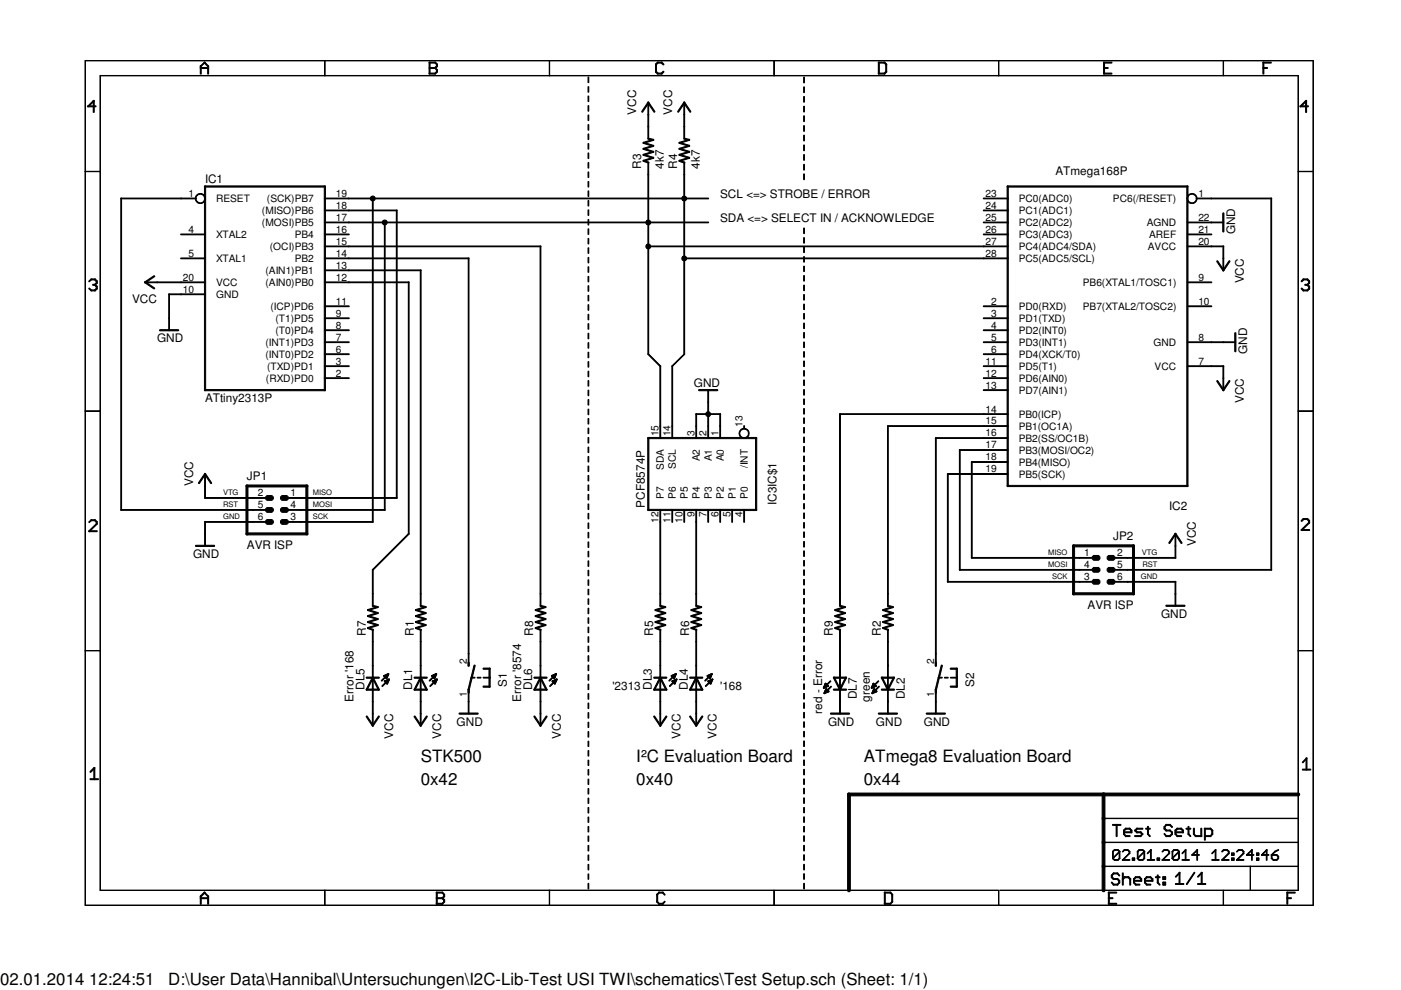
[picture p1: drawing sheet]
<svg xmlns="http://www.w3.org/2000/svg" width="297mm" height="210mm" viewBox="0 0 297 210" stroke-linecap="round" stroke-linejoin="round" font-family="sans-serif">
<defs><g id="words">
<g font-size="3.6">
<text x="89.2" y="161.5">STK500</text>
<text x="134.9" y="161.5">I²C Evaluation Board</text>
<text x="183.2" y="161.5">ATmega8 Evaluation Board</text>
<text x="89.2" y="166.5">0x42</text>
<text x="134.9" y="166.5">0x40</text>
<text x="183.2" y="166.5">0x44</text>
<text x="0" y="208.9">02.01.2014 12:24:51</text>
<text x="35.7" y="208.9">D:\User Data\Hannibal\Untersuchungen\I2C-Lib-Test USI TWI\schematics\Test Setup.sch (Sheet: 1/1)</text>
</g>
<g font-size="2.5">
<text x="134.9" y="24.3" transform="rotate(-90 134.9 24.3)">VCC</text>
<text x="142.5" y="24.3" transform="rotate(-90 142.5 24.3)">VCC</text>
<text x="135.9" y="35.7" transform="rotate(-90 135.9 35.7)">R3</text>
<text x="140.8" y="35.7" transform="rotate(-90 140.8 35.7)">4k7</text>
<text x="143.5" y="35.7" transform="rotate(-90 143.5 35.7)">R4</text>
<text x="148.4" y="35.7" transform="rotate(-90 148.4 35.7)">4k7</text>
<text x="43.5" y="38.8">IC1</text>
<text x="223.8" y="37">ATmega168P</text>
<text x="152.7" y="47.2">SDA &lt;=&gt; SELECT IN / ACKNOWLEDGE</text>
<text x="152.7" y="42.1">SCL &lt;=&gt; STROBE / ERROR</text>
<text x="261.9" y="49.7" transform="rotate(-90 261.9 49.7)">GND</text>
<text x="28" y="64.2">VCC</text>
<text x="263.7" y="60.1" transform="rotate(-90 263.7 60.1)">VCC</text>
<text x="33.3" y="72.6">GND</text>
<text x="264.5" y="75.1" transform="rotate(-90 264.5 75.1)">GND</text>
<text x="147.1" y="82">GND</text>
<text x="43.5" y="85.3">ATtiny2313P</text>
<text x="263.7" y="85.5" transform="rotate(-90 263.7 85.5)">VCC</text>
<text x="52.4" y="101.8">JP1</text>
<text x="40.9" y="103" transform="rotate(-90 40.9 103)">VCC</text>
<text x="136.7" y="107.7" transform="rotate(-90 136.7 107.7)">PCF8574P</text>
<text x="164.6" y="107.1" transform="rotate(-90 164.6 107.1)">IC3IC$1</text>
<text x="247.9" y="108.1">IC2</text>
<text x="40.9" y="118.3">GND</text>
<text x="52.4" y="116.4">AVR ISP</text>
<text x="236" y="114.5">JP2</text>
<text x="253.5" y="115.7" transform="rotate(-90 253.5 115.7)">VCC</text>
<text x="230.6" y="129.1">AVR ISP</text>
<text x="246.2" y="131">GND</text>
<text x="77.6" y="134.8" transform="rotate(-90 77.6 134.8)">R7</text>
<text x="87.7" y="134.8" transform="rotate(-90 87.7 134.8)">R1</text>
<text x="113.1" y="134.8" transform="rotate(-90 113.1 134.8)">R8</text>
<text x="138.5" y="134.8" transform="rotate(-90 138.5 134.8)">R5</text>
<text x="146.1" y="134.8" transform="rotate(-90 146.1 134.8)">R6</text>
<text x="176.6" y="134.8" transform="rotate(-90 176.6 134.8)">R9</text>
<text x="186.7" y="134.8" transform="rotate(-90 186.7 134.8)">R2</text>
<text x="75" y="148.8" transform="rotate(-90 75 148.8)">Error '168</text>
<text x="77.3" y="146.3" transform="rotate(-90 77.3 146.3)">DL5</text>
<text x="87.4" y="146.3" transform="rotate(-90 87.4 146.3)">DL1</text>
<text x="107.5" y="145.6" transform="rotate(-90 107.5 145.6)">S1</text>
<text x="110.5" y="148.8" transform="rotate(-90 110.5 148.8)">Error '8574</text>
<text x="112.8" y="146.3" transform="rotate(-90 112.8 146.3)">DL6</text>
<text x="129.8" y="146.2">'2313</text>
<text x="138.2" y="146.3" transform="rotate(-90 138.2 146.3)">DL3</text>
<text x="145.8" y="146.3" transform="rotate(-90 145.8 146.3)">DL4</text>
<text x="152.7" y="146.2">'168</text>
<text x="181.6" y="148.3" transform="rotate(-90 181.6 148.3)">DL7</text>
<text x="184.4" y="148.8" transform="rotate(-90 184.4 148.8)">green</text>
<text x="191.8" y="148.3" transform="rotate(-90 191.8 148.3)">DL2</text>
<text x="206.5" y="145.6" transform="rotate(-90 206.5 145.6)">S2</text>
<text x="96.8" y="153.8">GND</text>
<text x="174.3" y="151.3" transform="rotate(-90 174.3 151.3)">red - Error</text>
<text x="175.6" y="153.8">GND</text>
<text x="185.7" y="153.8">GND</text>
<text x="195.9" y="153.8">GND</text>
<text x="83.4" y="156.6" transform="rotate(-90 83.4 156.6)">VCC</text>
<text x="93.5" y="156.6" transform="rotate(-90 93.5 156.6)">VCC</text>
<text x="118.9" y="156.6" transform="rotate(-90 118.9 156.6)">VCC</text>
<text x="144.3" y="156.6" transform="rotate(-90 144.3 156.6)">VCC</text>
<text x="151.9" y="156.6" transform="rotate(-90 151.9 156.6)">VCC</text>
</g>
<g font-size="2.2">
<text x="40" y="41.7">1</text>
<text x="71.2" y="41.7">19</text>
<text x="209" y="41.7">23</text>
<text x="254.1" y="41.7">1</text>
<text x="45.8" y="42.8">RESET</text>
<text x="55.5" y="45.4">(MISO)PB6</text>
<text x="55.5" y="47.9">(MOSI)PB5</text>
<text x="56.6" y="42.8">(SCK)PB7</text>
<text x="71.2" y="44.3">18</text>
<text x="71.2" y="46.8">17</text>
<text x="209" y="46.8">25</text>
<text x="209" y="44.3">24</text>
<text x="216" y="47.9">PC2(ADC2)</text>
<text x="216" y="45.4">PC1(ADC1)</text>
<text x="216" y="42.8">PC0(ADC0)</text>
<text x="236" y="42.8">PC6(/RESET)</text>
<text x="243.1" y="47.9">AGND</text>
<text x="254.1" y="46.8">22</text>
<text x="40" y="49.4">4</text>
<text x="45.8" y="50.5">XTAL2</text>
<text x="57.2" y="53">(OCI)PB3</text>
<text x="62.5" y="50.5">PB4</text>
<text x="71.2" y="49.4">16</text>
<text x="71.2" y="51.9">15</text>
<text x="209" y="51.9">27</text>
<text x="209" y="49.4">26</text>
<text x="216" y="53">PC4(ADC4/SDA)</text>
<text x="216" y="50.5">PC3(ADC3)</text>
<text x="243.4" y="53">AVCC</text>
<text x="243.6" y="50.5">AREF</text>
<text x="254.1" y="49.4">21</text>
<text x="254.1" y="51.9">20</text>
<text x="38.8" y="59.5">20</text>
<text x="40" y="54.4">5</text>
<text x="45.8" y="55.5">XTAL1</text>
<text x="56.3" y="58.1">(AIN1)PB1</text>
<text x="62.5" y="55.5">PB2</text>
<text x="71.2" y="54.4">14</text>
<text x="71.2" y="57">13</text>
<text x="71.2" y="59.5">12</text>
<text x="209" y="54.4">28</text>
<text x="216" y="55.5">PC5(ADC5/SCL)</text>
<text x="254.1" y="59.5">9</text>
<text x="38.8" y="62.1">10</text>
<text x="45.8" y="63.2">GND</text>
<text x="45.8" y="60.6">VCC</text>
<text x="56.3" y="60.6">(AIN0)PB0</text>
<text x="57.4" y="65.7">(ICP)PD6</text>
<text x="71.2" y="64.6">11</text>
<text x="210.1" y="64.6">2</text>
<text x="216" y="65.7">PD0(RXD)</text>
<text x="229.6" y="65.7">PB7(XTAL2/TOSC2)</text>
<text x="229.6" y="60.6">PB6(XTAL1/TOSC1)</text>
<text x="254.1" y="64.6">10</text>
<text x="58.4" y="68.2">(T1)PD5</text>
<text x="58.4" y="70.8">(T0)PD4</text>
<text x="71.2" y="67.1">9</text>
<text x="71.2" y="69.7">8</text>
<text x="210.1" y="69.7">4</text>
<text x="210.1" y="67.1">3</text>
<text x="216" y="70.8">PD2(INT0)</text>
<text x="216" y="68.2">PD1(TXD)</text>
<text x="56.3" y="73.3">(INT1)PD3</text>
<text x="56.3" y="75.9">(INT0)PD2</text>
<text x="71.2" y="72.2">7</text>
<text x="71.2" y="74.8">6</text>
<text x="71.2" y="77.3">3</text>
<text x="209" y="77.3">11</text>
<text x="210.1" y="74.8">6</text>
<text x="210.1" y="72.2">5</text>
<text x="216" y="75.9">PD4(XCK/T0)</text>
<text x="216" y="73.3">PD3(INT1)</text>
<text x="244.6" y="73.3">GND</text>
<text x="254.1" y="72.2">8</text>
<text x="254.1" y="77.3">7</text>
<text x="56.4" y="80.9">(RXD)PD0</text>
<text x="56.6" y="78.4">(TXD)PD1</text>
<text x="71.2" y="79.8">2</text>
<text x="209" y="82.4">13</text>
<text x="209" y="79.8">12</text>
<text x="216" y="83.5">PD7(AIN1)</text>
<text x="216" y="80.9">PD6(AIN0)</text>
<text x="216" y="78.4">PD5(T1)</text>
<text x="244.8" y="78.4">VCC</text>
<text x="209" y="87.5">14</text>
<text x="216" y="88.6">PB0(ICP)</text>
<text x="139.6" y="92.5" transform="rotate(-90 139.6 92.5)">15</text>
<text x="142.2" y="92.5" transform="rotate(-90 142.2 92.5)">14</text>
<text x="147.2" y="92.5" transform="rotate(-90 147.2 92.5)">3</text>
<text x="149.8" y="92.5" transform="rotate(-90 149.8 92.5)">2</text>
<text x="152.3" y="92.5" transform="rotate(-90 152.3 92.5)">1</text>
<text x="157.4" y="90.6" transform="rotate(-90 157.4 90.6)">13</text>
<text x="209" y="95.1">17</text>
<text x="209" y="92.5">16</text>
<text x="209" y="90">15</text>
<text x="216" y="93.6">PB2(SS/OC1B)</text>
<text x="216" y="91.1">PB1(OC1A)</text>
<text x="140.8" y="99.7" transform="rotate(-90 140.8 99.7)">SDA</text>
<text x="143.3" y="99.4" transform="rotate(-90 143.3 99.4)">SCL</text>
<text x="148.4" y="97.8" transform="rotate(-90 148.4 97.8)">A2</text>
<text x="150.9" y="97.8" transform="rotate(-90 150.9 97.8)">A1</text>
<text x="153.5" y="97.8" transform="rotate(-90 153.5 97.8)">A0</text>
<text x="158.5" y="99.2" transform="rotate(-90 158.5 99.2)">/INT</text>
<text x="209" y="97.6">18</text>
<text x="209" y="100.2">19</text>
<text x="216" y="98.7">PB4(MISO)</text>
<text x="216" y="96.2">PB3(MOSI/OC2)</text>
<text x="216" y="101.3">PB5(SCK)</text>
<text x="54.6" y="105.2">2</text>
<text x="54.6" y="107.8">5</text>
<text x="61.6" y="105.2">1</text>
<text x="61.6" y="107.8">4</text>
<text x="140.8" y="105.8" transform="rotate(-90 140.8 105.8)">P7</text>
<text x="143.3" y="105.8" transform="rotate(-90 143.3 105.8)">P6</text>
<text x="145.8" y="105.8" transform="rotate(-90 145.8 105.8)">P5</text>
<text x="148.4" y="105.8" transform="rotate(-90 148.4 105.8)">P4</text>
<text x="150.9" y="105.8" transform="rotate(-90 150.9 105.8)">P3</text>
<text x="153.5" y="105.8" transform="rotate(-90 153.5 105.8)">P2</text>
<text x="156" y="105.8" transform="rotate(-90 156 105.8)">P1</text>
<text x="158.5" y="105.8" transform="rotate(-90 158.5 105.8)">P0</text>
<text x="54.6" y="110.3">6</text>
<text x="61.6" y="110.3">3</text>
<text x="139.6" y="110.9" transform="rotate(-90 139.6 110.9)">12</text>
<text x="142.2" y="110.9" transform="rotate(-90 142.2 110.9)">11</text>
<text x="144.7" y="110.9" transform="rotate(-90 144.7 110.9)">10</text>
<text x="147.2" y="109.7" transform="rotate(-90 147.2 109.7)">9</text>
<text x="149.8" y="109.7" transform="rotate(-90 149.8 109.7)">7</text>
<text x="152.3" y="109.7" transform="rotate(-90 152.3 109.7)">6</text>
<text x="154.9" y="109.7" transform="rotate(-90 154.9 109.7)">5</text>
<text x="157.4" y="109.7" transform="rotate(-90 157.4 109.7)">4</text>
<text x="229.9" y="117.9">1</text>
<text x="236.9" y="117.9">2</text>
<text x="229.9" y="123">3</text>
<text x="229.9" y="120.5">4</text>
<text x="236.9" y="120.5">5</text>
<text x="236.9" y="123">6</text>
<text x="99" y="140.8" transform="rotate(-90 99 140.8)">2</text>
<text x="198" y="140.8" transform="rotate(-90 198 140.8)">2</text>
<text x="99" y="147.8" transform="rotate(-90 99 147.8)">1</text>
<text x="198" y="147.8" transform="rotate(-90 198 147.8)">1</text>
</g>
<g font-size="1.6">
<text x="47.3" y="104.9">VTG</text>
<text x="47.3" y="107.5">RST</text>
<text x="66.3" y="107.5">MOSI</text>
<text x="66.3" y="104.9">MISO</text>
<text x="47.3" y="110">GND</text>
<text x="66.3" y="110">SCK</text>
<text x="222.2" y="117.6">MISO</text>
<text x="242.1" y="117.6">VTG</text>
<text x="222.2" y="120.2">MOSI</text>
<text x="223.1" y="122.7">SCK</text>
<text x="241.8" y="122.7">GND</text>
<text x="242.2" y="120.2">RST</text>
</g>
</g></defs>
<g fill="#000">
<path d="M42.5 14h.2l-.1 1.7h-.1z" fill-rule="evenodd"/>
<path d="M42.5 14l.8-.8h.2l-.9 .9z" fill-rule="evenodd"/>
<path d="M43.3 13.2h.1l.8 .9h-.1z" fill-rule="evenodd"/>
<path d="M44 14h.2v1.7h-.2z" fill-rule="evenodd"/>
<path d="M42.5 14.4l1.7-.1v.2h-1.7z" fill-rule="evenodd"/>
<path d="M18.1 12.8l50.8 .1z" fill-rule="evenodd"/>
<path d="M21.2 16h47.7z" fill-rule="evenodd"/>
<path d="M68.8 12.9l.1 3.2z" fill-rule="evenodd"/>
<path d="M91 13.2h.2l-.1 2.5h-.1z" fill-rule="evenodd"/>
<path d="M91 13.2h1.3l.1 .1-1.4 .1z" fill-rule="evenodd"/>
<path d="M91 15.5h1.3l.1 .2h-1.4z" fill-rule="evenodd"/>
<path d="M91 14.3h1.3l.1 .2h-1.4z" fill-rule="evenodd"/>
<path d="M92.2 13.2h.1l.4 .5-.1 .1z" fill-rule="evenodd"/>
<path d="M92.5 13.6h.2v.5h-.2z" fill-rule="evenodd"/>
<path d="M92.6 13.9l.1 .2-.5 .4v-.1z" fill-rule="evenodd"/>
<path d="M92.2 14.3l.5 .5v.1l-.5-.5z" fill-rule="evenodd"/>
<path d="M92.6 14.7l.1 .1v.5h-.2z" fill-rule="evenodd"/>
<path d="M92.6 15.1l.1 .2-.5 .4v-.2z" fill-rule="evenodd"/>
<path d="M68.8 12.9h47.7z" fill-rule="evenodd"/>
<path d="M68.8 16h47.7z" fill-rule="evenodd"/>
<path d="M116.5 12.9v3.2z" fill-rule="evenodd"/>
<path d="M124.7 16.4h.1v1.1h-.1z" fill-rule="evenodd"/>
<path d="M124.7 18.4h.1v1.2l-.1-.1z" fill-rule="evenodd"/>
<path d="M139 13.5l.2 .1-.1 1.7h-.1z" fill-rule="evenodd"/>
<path d="M139.4 13.2l.2 .1-.6 .5v-.2z" fill-rule="evenodd"/>
<path d="M139 15.2l.1-.1 .5 .6h-.2z" fill-rule="evenodd"/>
<path d="M139.4 13.2h.9l.1 .1-1 .1z" fill-rule="evenodd"/>
<path d="M139.4 15.5h.9l.1 .2h-1z" fill-rule="evenodd"/>
<path d="M140.2 13.2h.1l.5 .5-.2 .1z" fill-rule="evenodd"/>
<path d="M140.2 15.5l.4-.4 .2 .1-.5 .5z" fill-rule="evenodd"/>
<path d="M116.5 12.9h47.7z" fill-rule="evenodd"/>
<path d="M116.5 16h47.7z" fill-rule="evenodd"/>
<path d="M164.1 12.9v3.2z" fill-rule="evenodd"/>
<path d="M170.4 16.4h.2l-.1 1.2-.1-.1z" fill-rule="evenodd"/>
<path d="M170.4 18.5h.2l-.1 1.1h-.1z" fill-rule="evenodd"/>
<path d="M186.2 13.2h.2v2.5h-.2z" fill-rule="evenodd"/>
<path d="M186.2 15.5h1.4v.2h-1.3z" fill-rule="evenodd"/>
<path d="M186.2 13.2h1.4v.1l-1.3 .1z" fill-rule="evenodd"/>
<path d="M187.8 15.1l.2 .2-.6 .4v-.2z" fill-rule="evenodd"/>
<path d="M187.8 13.5l.2 .1v1.7h-.2z" fill-rule="evenodd"/>
<path d="M187.4 13.2h.2l.4 .5-.2 .1z" fill-rule="evenodd"/>
<path d="M164.1 16h47.7z" fill-rule="evenodd"/>
<path d="M164.1 12.9h47.7z" fill-rule="evenodd"/>
<path d="M211.7 12.9v3.2z" fill-rule="evenodd"/>
<path d="M234 13.2h.2l-.1 2.5h-.1z" fill-rule="evenodd"/>
<path d="M234 14.4l.9-.1v.2h-.9z" fill-rule="evenodd"/>
<path d="M234 13.2h1.7l.1 .1-1.8 .1z" fill-rule="evenodd"/>
<path d="M234 15.5h1.7l.1 .2h-1.8z" fill-rule="evenodd"/>
<path d="M259.4 12.8v3.3z" fill-rule="evenodd"/>
<path d="M267.8 13.2h.2l-.1 2.5h-.1z" fill-rule="evenodd"/>
<path d="M267.8 14.4l.9-.1v.2h-.9z" fill-rule="evenodd"/>
<path d="M267.8 13.2h1.7v.1l-1.7 .1z" fill-rule="evenodd"/>
<path d="M211.7 16h63.6z" fill-rule="evenodd"/>
<path d="M211.7 12.9h66.8z" fill-rule="evenodd"/>
<path d="M18.1 12.8v23.6z" fill-rule="evenodd"/>
<path d="M19.8 21.3h.2l-.1 2.5h-.1z" fill-rule="evenodd"/>
<path d="M18.6 22.5l1.2-1.2h.2l-1.2 1.3z" fill-rule="evenodd"/>
<path d="M18.6 22.5l1.7-.1 .1 .2h-1.8z" fill-rule="evenodd"/>
<path d="M21.2 16v20.4z" fill-rule="evenodd"/>
<path d="M18 36.4h3.3z" fill-rule="evenodd"/>
<path d="M43.3 39.5l25.6-.1 .1 .2-25.6 .1z" fill-rule="evenodd"/>
<path d="M124.7 20.4h.1v1.1h-.1z" fill-rule="evenodd"/>
<path d="M124.7 22.4h.1v1.2l-.1-.1z" fill-rule="evenodd"/>
<path d="M124.7 24.4h.1v1.2l-.1-.1z" fill-rule="evenodd"/>
<path d="M124.7 26.5h.1v1.1h-.1z" fill-rule="evenodd"/>
<path d="M124.7 28.4h.1v1.2l-.1-.1z" fill-rule="evenodd"/>
<path d="M124.7 30.5h.1v1.1h-.1z" fill-rule="evenodd"/>
<path d="M124.7 32.5h.1v1.1h-.1z" fill-rule="evenodd"/>
<path d="M124.7 34.5h.1v1.1h-.1z" fill-rule="evenodd"/>
<path d="M124.7 36.5h.1v1.1h-.1z" fill-rule="evenodd"/>
<path d="M124.7 38.5h.1v1.2l-.1-.1z" fill-rule="evenodd"/>
<path d="M137.4 21.7l.2 .1-1.5 2v-.2z" fill-rule="evenodd"/>
<path d="M137.4 24.2l.1 .1v2.6h-.1z" fill-rule="evenodd"/>
<path d="M137.4 26.8h.1v2.7l-.1-.1z" fill-rule="evenodd"/>
<path d="M137.4 34.4h.1v2.7l-.1-.1z" fill-rule="evenodd"/>
<path d="M137.4 21.7h.1v2.7l-.1-.1z" fill-rule="evenodd"/>
<path d="M136.4 34l1.1 .4 .1 .1-1.2-.3z" fill-rule="evenodd"/>
<path d="M136.4 34l2.2-.6v.2l-2.1 .6z" fill-rule="evenodd"/>
<path d="M136.4 32.8l2.2 .6v.1l-2.2-.6z" fill-rule="evenodd"/>
<path d="M136.4 32.8l2.2-.7v.2l-2.1 .6z" fill-rule="evenodd"/>
<path d="M136.4 31.5l2.2 .6v.2l-2.2-.6z" fill-rule="evenodd"/>
<path d="M136.4 31.5l2.2-.6v.1l-2.1 .7z" fill-rule="evenodd"/>
<path d="M136.4 30.2l2.2 .6v.2l-2.2-.6z" fill-rule="evenodd"/>
<path d="M136.4 30.2l2.2-.6v.2l-2.1 .6z" fill-rule="evenodd"/>
<path d="M137.4 29.3l1.2 .2v.2l-1.2-.2z" fill-rule="evenodd"/>
<path d="M137.3 21.7h.2l1.3 1.9v.2z" fill-rule="evenodd"/>
<path d="M145 21.7l.2 .1-1.4 2-.1-.2z" fill-rule="evenodd"/>
<path d="M145 24.2l.2 .1-.1 2.6h-.1z" fill-rule="evenodd"/>
<path d="M145 26.8h.2l-.1 2.7-.1-.1z" fill-rule="evenodd"/>
<path d="M145 34.4h.2l-.1 2.7-.1-.1z" fill-rule="evenodd"/>
<path d="M145 21.7h.2l-.1 2.7-.1-.1z" fill-rule="evenodd"/>
<path d="M144 34l1.2 .4v.1l-1.2-.3z" fill-rule="evenodd"/>
<path d="M144 34l2.2-.6v.2l-2.1 .6z" fill-rule="evenodd"/>
<path d="M144 32.8l2.2 .6v.1l-2.2-.6z" fill-rule="evenodd"/>
<path d="M144 32.8l2.2-.7v.2l-2.1 .6z" fill-rule="evenodd"/>
<path d="M144 31.5l2.2 .6v.2l-2.2-.6z" fill-rule="evenodd"/>
<path d="M144 31.5l2.2-.6v.1l-2.1 .7z" fill-rule="evenodd"/>
<path d="M144 30.2l2.2 .6v.2l-2.2-.6z" fill-rule="evenodd"/>
<path d="M144 30.2l2.2-.6v.2l-2.1 .6z" fill-rule="evenodd"/>
<path d="M145 29.3l1.2 .2v.2l-1.2-.2z" fill-rule="evenodd"/>
<path d="M144.9 21.7h.3l1.3 1.9-.1 .2z" fill-rule="evenodd"/>
<path d="M170.4 20.5h.2l-.1 1.2-.1-.1z" fill-rule="evenodd"/>
<path d="M170.4 22.6h.2l-.1 1.1h-.1z" fill-rule="evenodd"/>
<path d="M170.4 24.6h.2l-.1 1.2-.1-.1z" fill-rule="evenodd"/>
<path d="M170.4 26.7h.2l-.1 1.2-.1-.1z" fill-rule="evenodd"/>
<path d="M170.4 28.7h.2l-.1 1.2-.1-.1z" fill-rule="evenodd"/>
<path d="M170.4 30.8h.2l-.1 1.2-.1-.1z" fill-rule="evenodd"/>
<path d="M170.4 32.8h.2l-.1 1.2h-.1z" fill-rule="evenodd"/>
<path d="M170.4 34.9h.2l-.1 1.2-.1-.1z" fill-rule="evenodd"/>
<path d="M170.4 36.9h.2l-.1 1.2h-.1z" fill-rule="evenodd"/>
<path d="M213.5 39.5l38.3-.1 .1 .2-38.3 .1z" fill-rule="evenodd"/>
<path d="M275.2 16v20.4z" fill-rule="evenodd"/>
<path d="M276.8 21.3h.2v2.5h-.2z" fill-rule="evenodd"/>
<path d="M275.6 22.5l1.3-1.2h.1l-1.2 1.3z" fill-rule="evenodd"/>
<path d="M275.6 22.5l1.8-.1v.2h-1.7z" fill-rule="evenodd"/>
<path d="M278.4 12.8v23.6z" fill-rule="evenodd"/>
<path d="M275.2 36.3l3.3 .1z" fill-rule="evenodd"/>
<path d="M18.8 59.6l.7-.4-.5 .5z" fill-rule="evenodd"/>
<path d="M19.3 59.2l.9-.1v.2l-.9 .1z" fill-rule="evenodd"/>
<path d="M20 59.2l.2-.1 .4 .6h-.2z" fill-rule="evenodd"/>
<path d="M30.6 59.8l2-1.3h.2l-2 1.5z" fill-rule="evenodd"/>
<path d="M30.7 59.8h2.7v.1h-2.7z" fill-rule="evenodd"/>
<path d="M33.2 59.8h5.2l.1 .1h-5.2z" fill-rule="evenodd"/>
<path d="M25.6 42h12.8l.1 .1-12.8 .1z" fill-rule="evenodd"/>
<path d="M41.6 41.4l.8-.4a1.07 1.07 0 0 1 1.1 1.3l-.4 .7-.3 .1h-.7a.91 .91 0 0 1-.4-1.5l.4-.4h.6l.4 .2 .3 .5v.4l-.3 .5-.5 .2h-.4a1.14 1.14 0 0 1-.7-1.4z" fill-rule="evenodd"/>
<path d="M38.3 42h3.2l.1 .1-3.2 .1z" fill-rule="evenodd"/>
<path d="M38.3 59.8h5.2l.1 .1h-5.2z" fill-rule="evenodd"/>
<path d="M38.3 54.7h5.2l.1 .1-5.2 .1z" fill-rule="evenodd"/>
<path d="M38.3 49.7l5.2-.1 .1 .1-5.2 .1z" fill-rule="evenodd"/>
<path d="M68.8 42h5.2v.1l-5.2 .1z" fill-rule="evenodd"/>
<path d="M68.8 44.5h5.2v.2h-5.2z" fill-rule="evenodd"/>
<path d="M68.8 47.1h5.2v.1h-5.2z" fill-rule="evenodd"/>
<path d="M68.8 49.6h5.2v.1l-5.2 .1z" fill-rule="evenodd"/>
<path d="M68.8 52.2h5.2v.1h-5.2z" fill-rule="evenodd"/>
<path d="M68.8 54.7h5.2v.1l-5.2 .1z" fill-rule="evenodd"/>
<path d="M68.8 57.2h5.2v.2h-5.2z" fill-rule="evenodd"/>
<path d="M68.8 59.8h5.2v.1h-5.2z" fill-rule="evenodd"/>
<path d="M73.9 42h5.2v.1l-5.2 .1z" fill-rule="evenodd"/>
<path d="M73.9 47.1h7.7l.1 .1h-7.8z" fill-rule="evenodd"/>
<path d="M73.9 44.5h10.3v.2h-10.3z" fill-rule="evenodd"/>
<path d="M73.9 59.8h12.8v.1h-12.8z" fill-rule="evenodd"/>
<path d="M73.9 57.2h15.3l.1 .2h-15.4z" fill-rule="evenodd"/>
<path d="M73.9 54.7h25.5v.1l-25.5 .1z" fill-rule="evenodd"/>
<path d="M73.9 52.2h40.7l.1 .1h-40.8z" fill-rule="evenodd"/>
<path d="M124.7 40.5h.1v1.2l-.1-.1z" fill-rule="evenodd"/>
<path d="M124.7 42.5h.1v1.2l-.1-.1z" fill-rule="evenodd"/>
<path d="M124.7 44.5h.1v1.2l-.1-.1z" fill-rule="evenodd"/>
<path d="M124.7 46.6h.1v1.1h-.1z" fill-rule="evenodd"/>
<path d="M124.7 48.6h.1v1.1h-.1z" fill-rule="evenodd"/>
<path d="M124.7 50.6h.1v1.1h-.1z" fill-rule="evenodd"/>
<path d="M124.7 52.6h.1v1.1h-.1z" fill-rule="evenodd"/>
<path d="M124.7 54.6h.1v1.2l-.1-.1z" fill-rule="evenodd"/>
<path d="M124.7 56.6h.1v1.1h-.1z" fill-rule="evenodd"/>
<path d="M124.7 58.6h.1v1.2l-.1-.1z" fill-rule="evenodd"/>
<path d="M81.5 47.1h56v.1h-56z" fill-rule="evenodd"/>
<path d="M137.4 36.9l.1 .1v10.2h-.1z" fill-rule="evenodd"/>
<path d="M137.4 47.1h.1v5.2h-.1z" fill-rule="evenodd"/>
<path d="M79 42h66.1l.1 .1-66.2 .1z" fill-rule="evenodd"/>
<path d="M145 36.9l.2 .1-.1 5.2-.1-.1z" fill-rule="evenodd"/>
<path d="M145 42h.2l-.1 12.9-.1-.1z" fill-rule="evenodd"/>
<path d="M145 42h5.2v.1l-5.2 .1z" fill-rule="evenodd"/>
<path d="M137.4 47.1h12.8v.1h-12.8z" fill-rule="evenodd"/>
<path d="M170.4 48.3l.2 .1-.1 1.1h-.1z" fill-rule="evenodd"/>
<path d="M170.4 50.4h.2l-.1 1.2-.1-.1z" fill-rule="evenodd"/>
<path d="M170.4 52.4h.2l-.1 1.2-.1-.1z" fill-rule="evenodd"/>
<path d="M170.4 54.4h.2l-.1 1.2-.1-.1z" fill-rule="evenodd"/>
<path d="M170.4 56.5h.2l-.1 1.1-.1-.1z" fill-rule="evenodd"/>
<path d="M170.4 58.5h.2l-.1 1.1h-.1z" fill-rule="evenodd"/>
<path d="M145 54.7h63.6l.1 .1-63.7 .1z" fill-rule="evenodd"/>
<path d="M137.4 52.2h71.2l.1 .1h-71.3z" fill-rule="evenodd"/>
<path d="M208.5 54.7h5.2v.1l-5.2 .1z" fill-rule="evenodd"/>
<path d="M208.5 52.2h5.2v.1h-5.2z" fill-rule="evenodd"/>
<path d="M208.5 49.7l5.2-.1v.1l-5.2 .1z" fill-rule="evenodd"/>
<path d="M208.5 47.1h5.2v.1h-5.2z" fill-rule="evenodd"/>
<path d="M208.5 44.5h5.2v.2h-5.2z" fill-rule="evenodd"/>
<path d="M208.5 42h5.2v.1l-5.2 .1z" fill-rule="evenodd"/>
<path d="M251.8 41.5l.4-.4 .7-.1 .4 .1 .4 .6 .1 .6-.2 .5-.6 .3h-.6a.87 .87 0 0 1-.7-.6 .87 .87 0 0 1 .3-.9l.4-.4h.5a.93 .93 0 0 1 .7 1 .93 .93 0 0 1-1 .8 .93 .93 0 0 1-.8-.9h-.1z" fill-rule="evenodd"/>
<path d="M251.7 59.8h5.2v.1h-5.2z" fill-rule="evenodd"/>
<path d="M251.7 47.1h5.2v.1h-5.2z" fill-rule="evenodd"/>
<path d="M251.7 49.7l5.2-.1v.1l-5.2 .1z" fill-rule="evenodd"/>
<path d="M251.7 52.2h5.2v.1h-5.2z" fill-rule="evenodd"/>
<path d="M253.6 42h3.3v.1l-3.2 .1z" fill-rule="evenodd"/>
<path d="M259.3 52.2h.2l-.1 2.7-.1-.1z" fill-rule="evenodd"/>
<path d="M256.7 52.2h2.7l.1 .1h-2.7z" fill-rule="evenodd"/>
<path d="M259.3 54.7h.2l-.1 2.7h-.1z" fill-rule="evenodd"/>
<path d="M260.6 55.3l.2 .2-1.5 1.9-.1-.1z" fill-rule="evenodd"/>
<path d="M256.7 47.1h2.7l.1 .1h-2.7z" fill-rule="evenodd"/>
<path d="M258 55.4l.2-.1 1.3 2-.1 .1z" fill-rule="evenodd"/>
<path d="M259.2 45.2h.3l-.1 4-.2-.1z" fill-rule="evenodd"/>
<path d="M256.7 42h12.9v.1l-12.8 .1z" fill-rule="evenodd"/>
<path d="M275.9 59.6l.4-.5 .2 .1-.4 .5z" fill-rule="evenodd"/>
<path d="M276.3 59.2l.9-.1 .1 .2-1 .1z" fill-rule="evenodd"/>
<path d="M277.1 59.2l.1-.1 .5 .6h-.2z" fill-rule="evenodd"/>
<path d="M18.8 61.1h.2l.5 .5-.2 .1z" fill-rule="evenodd"/>
<path d="M20 60.3l.4-.4h.2l-.4 .6z" fill-rule="evenodd"/>
<path d="M19.6 60.3h.6v.2h-.5z" fill-rule="evenodd"/>
<path d="M19.3 61.5h.9v.1l-.9 .1z" fill-rule="evenodd"/>
<path d="M20.4 59.6h.2v.5h-.2z" fill-rule="evenodd"/>
<path d="M20 60.3h.2l.4 .5-.2 .1z" fill-rule="evenodd"/>
<path d="M20.4 60.7h.2v.6h-.2z" fill-rule="evenodd"/>
<path d="M20 61.5l.4-.4h.2l-.4 .6z" fill-rule="evenodd"/>
<path d="M30.6 59.8l.2-.1 2 1.5-.2 .1z" fill-rule="evenodd"/>
<path d="M35.8 62.4h.1v5.2l-.1-.1z" fill-rule="evenodd"/>
<path d="M35.8 67.4h.1v2.7h-.1z" fill-rule="evenodd"/>
<path d="M33.8 70l4-.1 .1 .2h-4z" fill-rule="evenodd"/>
<path d="M35.8 62.4l2.6-.1 .1 .1-2.7 .1z" fill-rule="evenodd"/>
<path d="M38.3 62.4l5.2-.1 .1 .1-5.2 .1z" fill-rule="evenodd"/>
<path d="M68.8 64.9h5.2v.1h-5.2z" fill-rule="evenodd"/>
<path d="M68.8 67.4h5.2v.1l-5.2 .1z" fill-rule="evenodd"/>
<path d="M68.8 70l5.2-.1v.2h-5.2z" fill-rule="evenodd"/>
<path d="M68.8 72.5h5.2v.1h-5.2z" fill-rule="evenodd"/>
<path d="M68.8 75.1l5.2-.1v.1l-5.2 .1z" fill-rule="evenodd"/>
<path d="M68.8 77.6h5.2v.1h-5.2z" fill-rule="evenodd"/>
<path d="M124.7 60.6h.1v1.2l-.1-.1z" fill-rule="evenodd"/>
<path d="M124.7 62.7h.1v1.1h-.1z" fill-rule="evenodd"/>
<path d="M124.7 64.6h.1v1.2l-.1-.1z" fill-rule="evenodd"/>
<path d="M124.7 66.7h.1v1.1h-.1z" fill-rule="evenodd"/>
<path d="M124.7 68.7h.1v1.1h-.1z" fill-rule="evenodd"/>
<path d="M124.7 70.7h.1v1.1h-.1z" fill-rule="evenodd"/>
<path d="M124.7 72.7h.1v1.1h-.1z" fill-rule="evenodd"/>
<path d="M124.7 74.7h.1v1.2l-.1-.1z" fill-rule="evenodd"/>
<path d="M124.7 76.7h.1v1.2l-.1-.1z" fill-rule="evenodd"/>
<path d="M124.7 78.7h.1v1.2l-.1-.1z" fill-rule="evenodd"/>
<path d="M137.4 52.2h.1v23l-.1-.1z" fill-rule="evenodd"/>
<path d="M137.4 75.1l.1-.1 2.6 2.7h-.1z" fill-rule="evenodd"/>
<path d="M142.4 77.6l2.6-2.6 .2 .1-2.6 2.6z" fill-rule="evenodd"/>
<path d="M145 54.7h.2l-.1 20.5-.1-.1z" fill-rule="evenodd"/>
<path d="M170.4 60.5h.2l-.1 1.1h-.1z" fill-rule="evenodd"/>
<path d="M170.4 62.4l.2 .1-.1 1.1h-.1z" fill-rule="evenodd"/>
<path d="M170.4 64.5h.2l-.1 1.2-.1-.1z" fill-rule="evenodd"/>
<path d="M170.4 66.5h.2l-.1 1.1h-.1z" fill-rule="evenodd"/>
<path d="M170.4 68.5h.2l-.1 1.2-.1-.1z" fill-rule="evenodd"/>
<path d="M170.4 70.5h.2l-.1 1.2-.1-.1z" fill-rule="evenodd"/>
<path d="M170.4 72.5l.2 .1-.1 1.1h-.1z" fill-rule="evenodd"/>
<path d="M170.4 74.6h.2l-.1 1.1h-.1z" fill-rule="evenodd"/>
<path d="M170.4 76.6h.2l-.1 1.1h-.1z" fill-rule="evenodd"/>
<path d="M170.4 78.6h.2l-.1 1.2-.1-.1z" fill-rule="evenodd"/>
<path d="M208.5 77.6h5.2v.1h-5.2z" fill-rule="evenodd"/>
<path d="M208.5 75.1l5.2-.1v.1l-5.2 .1z" fill-rule="evenodd"/>
<path d="M208.5 72.5h5.2v.1h-5.2z" fill-rule="evenodd"/>
<path d="M208.5 70l5.2-.1v.2h-5.2z" fill-rule="evenodd"/>
<path d="M208.5 67.4h5.2v.1l-5.2 .1z" fill-rule="evenodd"/>
<path d="M208.5 64.9h5.2v.1h-5.2z" fill-rule="evenodd"/>
<path d="M251.7 64.9h5.2v.1h-5.2z" fill-rule="evenodd"/>
<path d="M251.7 72.5h5.2v.1h-5.2z" fill-rule="evenodd"/>
<path d="M251.7 77.6h5.2v.1h-5.2z" fill-rule="evenodd"/>
<path d="M256.7 77.6h2.7l.1 .1h-2.7z" fill-rule="evenodd"/>
<path d="M256.7 72.5h2.7l.1 .1h-2.7z" fill-rule="evenodd"/>
<path d="M259.3 72.5h2.7v.1h-2.7z" fill-rule="evenodd"/>
<path d="M261.8 70.6h.2v4l-.2-.1z" fill-rule="evenodd"/>
<path d="M275.9 61.1l.6 .4-.1 .2-.5-.4z" fill-rule="evenodd"/>
<path d="M277.1 60.3l.4-.4h.2l-.5 .6z" fill-rule="evenodd"/>
<path d="M276.6 60.3h.6l.1 .2h-.6z" fill-rule="evenodd"/>
<path d="M276.3 61.5h.9l.1 .1-1 .1z" fill-rule="evenodd"/>
<path d="M277.5 59.5l.2 .1-.1 .5h-.2z" fill-rule="evenodd"/>
<path d="M277.1 60.3h.1l.5 .5-.2 .1z" fill-rule="evenodd"/>
<path d="M277.4 60.7h.3l-.1 .6h-.2z" fill-rule="evenodd"/>
<path d="M277.5 61.1l.2 .2-.6 .4v-.2z" fill-rule="evenodd"/>
<path d="M18 36.4l.1 50.8z" fill-rule="evenodd"/>
<path d="M21.2 36.4v50.8z" fill-rule="evenodd"/>
<path d="M18.1 87.1l3.2 .1z" fill-rule="evenodd"/>
<path d="M43.3 39.5h.3l-.1 43.3h-.2z" fill-rule="evenodd"/>
<path d="M68.7 39.5h.3l-.1 43.3h-.2z" fill-rule="evenodd"/>
<path d="M43.3 82.7l25.6-.1 .1 .2h-25.6z" fill-rule="evenodd"/>
<path d="M68.8 80.1h5.2v.1l-5.2 .1z" fill-rule="evenodd"/>
<path d="M124.7 80.7h.1v1.2l-.1-.1z" fill-rule="evenodd"/>
<path d="M124.7 82.8h.1v1.1h-.1z" fill-rule="evenodd"/>
<path d="M124.7 84.8h.1v1.1h-.1z" fill-rule="evenodd"/>
<path d="M124.7 86.8h.1v1.1h-.1z" fill-rule="evenodd"/>
<path d="M124.7 88.8h.1v1.1h-.1z" fill-rule="evenodd"/>
<path d="M124.7 90.8h.1v1.1h-.1z" fill-rule="evenodd"/>
<path d="M124.7 92.8h.1v1.1h-.1z" fill-rule="evenodd"/>
<path d="M124.7 94.8h.1v1.2l-.1-.1z" fill-rule="evenodd"/>
<path d="M124.7 96.8h.1v1.2l-.1-.1z" fill-rule="evenodd"/>
<path d="M124.7 98.8h.1v1.2l-.1-.1z" fill-rule="evenodd"/>
<path d="M139.9 77.6h.2l-.1 12.8h-.1z" fill-rule="evenodd"/>
<path d="M139.9 90.3h.2l-.1 2.7-.1-.1z" fill-rule="evenodd"/>
<path d="M142.4 77.6h.2v12.8h-.2z" fill-rule="evenodd"/>
<path d="M142.4 90.3h.2v2.7l-.2-.1z" fill-rule="evenodd"/>
<path d="M147.5 87.8h.2v2.6h-.2z" fill-rule="evenodd"/>
<path d="M147.5 90.3h.2v2.7l-.2-.1z" fill-rule="evenodd"/>
<path d="M147.5 87.8l2.7-.1v.1l-2.6 .1z" fill-rule="evenodd"/>
<path d="M150.1 85.2h.1v2.7l-.1-.1z" fill-rule="evenodd"/>
<path d="M150.1 87.8h.1v2.6h-.1z" fill-rule="evenodd"/>
<path d="M150.1 90.3h.1v2.7l-.1-.1z" fill-rule="evenodd"/>
<path d="M150.1 82.7h.1v2.6h-.1z" fill-rule="evenodd"/>
<path d="M148.1 82.7l4-.1 .1 .2h-4z" fill-rule="evenodd"/>
<path d="M152.6 87.8h.2l-.1 2.6h-.1z" fill-rule="evenodd"/>
<path d="M150.1 87.8l2.6-.1 .1 .1-2.7 .1z" fill-rule="evenodd"/>
<path d="M152.6 90.3h.2l-.1 2.7-.1-.1z" fill-rule="evenodd"/>
<path d="M157 91.2l.3-.3 .7-.1 .5 .3 .3 .6a1.08 1.08 0 0 1-1.5 1.2 .93 .93 0 0 1-.2-1.6l.4-.3h.4l.5 .2 .2 .3-.1 .9-.5 .4h-.5a1.12 1.12 0 0 1-.7-1.4z" fill-rule="evenodd"/>
<path d="M157.7 90.3h.2l-.1 .7-.1-.1z" fill-rule="evenodd"/>
<path d="M137.3 92.8h23.1v.1l-23 .1z" fill-rule="evenodd"/>
<path d="M170.4 80.6h.2l-.1 1.1h-.1z" fill-rule="evenodd"/>
<path d="M170.4 82.6h.2l-.1 1.2-.1-.1z" fill-rule="evenodd"/>
<path d="M170.4 84.6h.2l-.1 1.2-.1-.1z" fill-rule="evenodd"/>
<path d="M170.4 86.7h.2l-.1 1.1h-.1z" fill-rule="evenodd"/>
<path d="M170.4 88.6h.2l-.1 1.2-.1-.1z" fill-rule="evenodd"/>
<path d="M170.4 90.7h.2l-.1 1.1h-.1z" fill-rule="evenodd"/>
<path d="M170.4 92.7h.2l-.1 1.2-.1-.1z" fill-rule="evenodd"/>
<path d="M170.4 94.7h.2l-.1 1.1h-.1z" fill-rule="evenodd"/>
<path d="M170.4 96.7h.2l-.1 1.2-.1-.1z" fill-rule="evenodd"/>
<path d="M170.4 98.7h.2l-.1 1.2-.1-.1z" fill-rule="evenodd"/>
<path d="M188.2 90.3h20.4l.1 .1h-20.5z" fill-rule="evenodd"/>
<path d="M205.9 97.9h2.7l.1 .1h-2.7z" fill-rule="evenodd"/>
<path d="M203.4 95.4l5.2-.1 .1 .2h-5.2z" fill-rule="evenodd"/>
<path d="M198.3 92.8h10.3l.1 .1-10.3 .1z" fill-rule="evenodd"/>
<path d="M178 87.8l30.6-.1 .1 .1-30.6 .1z" fill-rule="evenodd"/>
<path d="M208.5 97.9h5.2v.1h-5.2z" fill-rule="evenodd"/>
<path d="M208.5 95.4l5.2-.1v.2h-5.2z" fill-rule="evenodd"/>
<path d="M208.5 92.8h5.2v.1l-5.2 .1z" fill-rule="evenodd"/>
<path d="M208.5 90.3h5.2v.1h-5.2z" fill-rule="evenodd"/>
<path d="M208.5 87.8l5.2-.1v.1l-5.2 .1z" fill-rule="evenodd"/>
<path d="M208.5 82.7l5.2-.1v.2h-5.2z" fill-rule="evenodd"/>
<path d="M208.5 80.1h5.2v.1l-5.2 .1z" fill-rule="evenodd"/>
<path d="M259.3 77.6h.2l-.1 2.7-.1-.1z" fill-rule="evenodd"/>
<path d="M259.3 80.1h.2l-.1 2.7h-.1z" fill-rule="evenodd"/>
<path d="M260.6 80.7l.2 .2-1.5 1.9-.1-.1z" fill-rule="evenodd"/>
<path d="M258 80.8l.2-.1 1.3 2-.1 .1z" fill-rule="evenodd"/>
<path d="M275.2 36.3v50.9z" fill-rule="evenodd"/>
<path d="M278.4 36.3v50.9z" fill-rule="evenodd"/>
<path d="M275.2 87.1l3.3 .1z" fill-rule="evenodd"/>
<path d="M18.8 112.6l1.6-1.6h.2l-1.6 1.7z" fill-rule="evenodd"/>
<path d="M18.8 110.6l.7-.4-.5 .6z" fill-rule="evenodd"/>
<path d="M19.3 110.2h.9v.2h-.9z" fill-rule="evenodd"/>
<path d="M18.8 112.6l1.8-.1v.2h-1.7z" fill-rule="evenodd"/>
<path d="M20.4 110.6h.2v.6l-.2-.1z" fill-rule="evenodd"/>
<path d="M20 110.2h.2l.4 .5-.2 .1z" fill-rule="evenodd"/>
<path d="M25.6 42h.2l-.1 66.2h-.1z" fill-rule="evenodd"/>
<path d="M43.4 100.4l.2 .1-1.4 2-.1-.1z" fill-rule="evenodd"/>
<path d="M43.4 103h.2l-.1 2.7-.1-.1z" fill-rule="evenodd"/>
<path d="M43.4 110.6h.2l-.1 2.7-.1-.1z" fill-rule="evenodd"/>
<path d="M43.4 100.5h.2l-.1 2.6h-.1z" fill-rule="evenodd"/>
<path d="M43.4 113.2h.2l-.1 2.6h-.1z" fill-rule="evenodd"/>
<path d="M43.3 100.5l.3-.1 1.3 2-.1 .1z" fill-rule="evenodd"/>
<path d="M41.4 115.7l4-.1 .1 .2-4 .1z" fill-rule="evenodd"/>
<path d="M52.2 103l.1-.2 .3 .2v10.3l-.2 .1-.2-.1z" fill-rule="evenodd"/>
<path d="M43.4 105.5h10.3v.1l-10.3 .1z" fill-rule="evenodd"/>
<path d="M43.4 110.6h10.3v.1h-10.3z" fill-rule="evenodd"/>
<path d="M25.6 108.1l28.1-.1v.2h-28z" fill-rule="evenodd"/>
<path d="M53.5 105.5h2.7l.1 .1-2.7 .1z" fill-rule="evenodd"/>
<path d="M53.5 108.1l2.7-.1 .1 .2h-2.7z" fill-rule="evenodd"/>
<path d="M53.5 110.6h2.7l.1 .1h-2.7z" fill-rule="evenodd"/>
<path d="M56.6 105.1h1.1l.3 .3v.4l-.3 .3h-1.1l-.3-.3v-.4z" fill-rule="evenodd"/>
<path d="M56.6 107.6h1.1l.3 .3v.4l-.3 .3h-1.1l-.3-.3v-.4z" fill-rule="evenodd"/>
<path d="M56.6 110.2h1.1l.3 .2v.5l-.3 .3h-1.1l-.3-.3v-.5z" fill-rule="evenodd"/>
<path d="M59.8 105.1h1l.3 .3v.4l-.3 .3h-1l-.3-.3v-.4z" fill-rule="evenodd"/>
<path d="M59.8 107.6h1l.3 .3v.4l-.3 .3h-1l-.3-.3v-.4z" fill-rule="evenodd"/>
<path d="M59.8 110.2h1l.3 .2v.5l-.3 .3h-1l-.3-.3v-.5z" fill-rule="evenodd"/>
<path d="M61.2 110.6h2.6l.1 .1h-2.7z" fill-rule="evenodd"/>
<path d="M61.2 105.5h2.6l.1 .1-2.7 .1z" fill-rule="evenodd"/>
<path d="M61.2 108.1l2.6-.1 .1 .2h-2.7z" fill-rule="evenodd"/>
<path d="M52.2 113.1l.1-.1h12.8l.2 .3-.2 .1h-12.8z" fill-rule="evenodd"/>
<path d="M64.9 103l.1-.2 .3 .2v10.3l-.2 .1-.2-.1z" fill-rule="evenodd"/>
<path d="M52.2 103l.1-.2h12.8l.2 .3-.2 .2h-12.8z" fill-rule="evenodd"/>
<path d="M63.7 110.6h15.4v.1h-15.3z" fill-rule="evenodd"/>
<path d="M79 42h.1v68.7h-.2z" fill-rule="evenodd"/>
<path d="M63.7 108.1l17.9-.1 .1 .2h-17.9z" fill-rule="evenodd"/>
<path d="M81.5 47.1h.2l-.1 61.1h-.1z" fill-rule="evenodd"/>
<path d="M84.1 44.5l.1 .1v61.1l-.2-.1z" fill-rule="evenodd"/>
<path d="M63.7 105.5h20.5v.1l-20.4 .1z" fill-rule="evenodd"/>
<path d="M78.9 120.8l7.7-7.7 .1 .1-7.6 7.7z" fill-rule="evenodd"/>
<path d="M86.6 59.8h.1v53.5l-.1-.1z" fill-rule="evenodd"/>
<path d="M124.7 100.8h.1v1.2l-.1-.1z" fill-rule="evenodd"/>
<path d="M124.7 102.9h.1v1.1h-.1z" fill-rule="evenodd"/>
<path d="M124.7 104.9h.1v1.1h-.1z" fill-rule="evenodd"/>
<path d="M124.7 106.9h.1v1.1h-.1z" fill-rule="evenodd"/>
<path d="M124.7 108.9h.1v1.1h-.1z" fill-rule="evenodd"/>
<path d="M124.7 110.9h.1v1.2l-.1-.1z" fill-rule="evenodd"/>
<path d="M124.7 112.9h.1v1.1h-.1z" fill-rule="evenodd"/>
<path d="M124.7 114.9h.1v1.2l-.1-.1z" fill-rule="evenodd"/>
<path d="M124.7 116.9h.1v1.2l-.1-.1z" fill-rule="evenodd"/>
<path d="M137.3 92.8h.3l-.1 15.4h-.2z" fill-rule="evenodd"/>
<path d="M139.9 108.1h.2l-.1 2.6h-.1z" fill-rule="evenodd"/>
<path d="M142.4 108.1h.2v2.6h-.2z" fill-rule="evenodd"/>
<path d="M145 108.1h.2l-.1 2.6h-.1z" fill-rule="evenodd"/>
<path d="M147.5 108.1h.2v2.6h-.2z" fill-rule="evenodd"/>
<path d="M150.1 108.1h.1v2.6h-.1z" fill-rule="evenodd"/>
<path d="M152.6 108.1h.2l-.1 2.6h-.1z" fill-rule="evenodd"/>
<path d="M155.1 108.1h.2v2.6h-.2z" fill-rule="evenodd"/>
<path d="M157.7 108.1h.2l-.1 2.6h-.1z" fill-rule="evenodd"/>
<path d="M137.3 108.1l23.1-.1v.2h-23z" fill-rule="evenodd"/>
<path d="M160.2 92.8h.2v15.4h-.2z" fill-rule="evenodd"/>
<path d="M170.4 100.8h.2l-.1 1.1h-.1z" fill-rule="evenodd"/>
<path d="M170.4 102.7h.2l-.1 1.2-.1-.1z" fill-rule="evenodd"/>
<path d="M170.4 104.8h.2l-.1 1.1h-.1z" fill-rule="evenodd"/>
<path d="M170.4 106.8h.2l-.1 1.1h-.1z" fill-rule="evenodd"/>
<path d="M170.4 108.8h.2l-.1 1.1h-.1z" fill-rule="evenodd"/>
<path d="M170.4 110.8h.2l-.1 1.2-.1-.1z" fill-rule="evenodd"/>
<path d="M170.4 112.8h.2l-.1 1.2-.1-.1z" fill-rule="evenodd"/>
<path d="M170.4 114.8l.2 .1-.1 1.1h-.1z" fill-rule="evenodd"/>
<path d="M170.4 116.8h.2l-.1 1.2-.1-.1z" fill-rule="evenodd"/>
<path d="M170.4 118.9h.2l-.1 1.1h-.1z" fill-rule="evenodd"/>
<path d="M205.9 97.9h.2v20.5l-.2-.1z" fill-rule="evenodd"/>
<path d="M200.9 100.5l7.7-.1 .1 .1-7.8 .1z" fill-rule="evenodd"/>
<path d="M208.5 100.5l5.2-.1v.1l-5.2 .1z" fill-rule="evenodd"/>
<path d="M213.5 39.5h.3l-.1 63.7-.2-.1z" fill-rule="evenodd"/>
<path d="M205.9 118.2h23l.1 .1-23 .1z" fill-rule="evenodd"/>
<path d="M228.8 118.2h2.7v.1l-2.6 .1z" fill-rule="evenodd"/>
<path d="M231.6 118.1l.3-.3h1l.3 .3v.4l-.3 .3h-1l-.3-.3z" fill-rule="evenodd"/>
<path d="M234.7 118.1l.3-.3h1.1l.3 .3v.4l-.3 .3h-1.1l-.3-.3z" fill-rule="evenodd"/>
<path d="M236.4 118.2h2.7v.1l-2.6 .1z" fill-rule="evenodd"/>
<path d="M227.4 115.7l.1-.2h12.9l.1 .3-.1 .2h-12.9z" fill-rule="evenodd"/>
<path d="M249.1 113.1l.2 .1-1.4 2-.1-.1z" fill-rule="evenodd"/>
<path d="M239 118.2h10.3v.1l-10.3 .1z" fill-rule="evenodd"/>
<path d="M249.1 115.7h.2v2.7l-.2-.1z" fill-rule="evenodd"/>
<path d="M249.1 113.2h.2v2.6h-.2z" fill-rule="evenodd"/>
<path d="M249.1 113.2l.2-.1 1.3 2-.1 .1z" fill-rule="evenodd"/>
<path d="M213.5 103l38.3-.1 .1 .2-38.3 .1z" fill-rule="evenodd"/>
<path d="M251.6 39.5h.3l-.1 63.7-.2-.1z" fill-rule="evenodd"/>
<path d="M277.5 110.7l.2 .2-1.8 1.6v-.2z" fill-rule="evenodd"/>
<path d="M275.9 110.4l.4-.5 .2 .1-.4 .5z" fill-rule="evenodd"/>
<path d="M276.3 110l.9-.1 .1 .2-1 .1z" fill-rule="evenodd"/>
<path d="M275.9 112.3h1.7l.1 .1-1.8 .1z" fill-rule="evenodd"/>
<path d="M277.4 110.4h.3l-.1 .5h-.2z" fill-rule="evenodd"/>
<path d="M277.1 110l.1-.1 .5 .6h-.2z" fill-rule="evenodd"/>
<path d="M18.1 87.1v50.9z" fill-rule="evenodd"/>
<path d="M21.2 87.1v50.9z" fill-rule="evenodd"/>
<path d="M18 138h3.3z" fill-rule="evenodd"/>
<path d="M78.9 120.8h.2v5.2l-.2-.1z" fill-rule="evenodd"/>
<path d="M78.9 125.9h.2v2.6h-.2z" fill-rule="evenodd"/>
<path d="M79 133.4l.1 .1v2.6h-.2z" fill-rule="evenodd"/>
<path d="M77.9 133.1l1.2 .3 .1 .2-1.2-.3z" fill-rule="evenodd"/>
<path d="M77.9 133.1l2.3-.6-.1 .1-2 .7z" fill-rule="evenodd"/>
<path d="M77.9 131.8l2.2 .6 .1 .2-2.2-.6z" fill-rule="evenodd"/>
<path d="M77.9 131.8l2.3-.6-.1 .2-2 .6z" fill-rule="evenodd"/>
<path d="M77.9 130.6l2.2 .5 .1 .2-2.2-.6z" fill-rule="evenodd"/>
<path d="M77.9 130.6l2.3-.7-.1 .2-2 .6z" fill-rule="evenodd"/>
<path d="M77.9 129.3l2.2 .6 .1 .1-2.2-.5z" fill-rule="evenodd"/>
<path d="M77.9 129.3l2.3-.6-.1 .1-2 .7z" fill-rule="evenodd"/>
<path d="M79 128.4l1.1 .2 .1 .2-1.2-.2z" fill-rule="evenodd"/>
<path d="M89.1 57.3h.2l-.1 68.7-.1-.1z" fill-rule="evenodd"/>
<path d="M89.1 125.9h.2l-.1 2.6h-.1z" fill-rule="evenodd"/>
<path d="M89.1 133.5h.2l-.1 2.6h-.1z" fill-rule="evenodd"/>
<path d="M88.1 133.1l1.2 .3v.2l-1.2-.3z" fill-rule="evenodd"/>
<path d="M88.1 133.1l2.2-.6v.1l-2.1 .7z" fill-rule="evenodd"/>
<path d="M88.1 131.8l2.2 .6v.2l-2.2-.6z" fill-rule="evenodd"/>
<path d="M88.1 131.8l2.2-.6v.2l-2.1 .6z" fill-rule="evenodd"/>
<path d="M88.1 130.6l2.2 .5v.2l-2.2-.6z" fill-rule="evenodd"/>
<path d="M88.1 130.6l2.2-.7v.2l-2.1 .6z" fill-rule="evenodd"/>
<path d="M88.1 129.3l2.2 .6v.1l-2.2-.5z" fill-rule="evenodd"/>
<path d="M88.1 129.3l2.2-.6v.1l-2.1 .7z" fill-rule="evenodd"/>
<path d="M89.1 128.4l1.2 .2v.2l-1.1-.2z" fill-rule="evenodd"/>
<path d="M99.3 54.7h.1v84l-.1-.1z" fill-rule="evenodd"/>
<path d="M114.5 52.2h.2l-.1 73.8-.1-.1z" fill-rule="evenodd"/>
<path d="M114.5 125.9h.2l-.1 2.6h-.1z" fill-rule="evenodd"/>
<path d="M114.5 133.5h.2l-.1 2.6h-.1z" fill-rule="evenodd"/>
<path d="M113.5 133.1l1.2 .3v.2l-1.2-.3z" fill-rule="evenodd"/>
<path d="M113.5 133.1l2.2-.6v.1l-2.1 .7z" fill-rule="evenodd"/>
<path d="M113.5 131.8l2.2 .6v.2l-2.2-.6z" fill-rule="evenodd"/>
<path d="M113.5 131.8l2.2-.6v.2l-2.1 .6z" fill-rule="evenodd"/>
<path d="M113.5 130.6l2.2 .5v.2l-2.2-.6z" fill-rule="evenodd"/>
<path d="M113.5 130.6l2.2-.7v.2l-2.1 .6z" fill-rule="evenodd"/>
<path d="M113.5 129.3l2.2 .6v.1l-2.2-.5z" fill-rule="evenodd"/>
<path d="M113.5 129.3l2.2-.6v.1l-2.1 .7z" fill-rule="evenodd"/>
<path d="M114.5 128.4l1.2 .2v.2l-1.1-.2z" fill-rule="evenodd"/>
<path d="M124.7 119h.1v1.1h-.1z" fill-rule="evenodd"/>
<path d="M124.7 120.9h.1v1.2l-.1-.1z" fill-rule="evenodd"/>
<path d="M124.7 123h.1v1.1h-.1z" fill-rule="evenodd"/>
<path d="M124.7 125h.1v1.1h-.1z" fill-rule="evenodd"/>
<path d="M124.7 127h.1v1.1h-.1z" fill-rule="evenodd"/>
<path d="M124.7 129h.1v1.1h-.1z" fill-rule="evenodd"/>
<path d="M124.7 131h.1v1.2l-.1-.1z" fill-rule="evenodd"/>
<path d="M124.7 133h.1v1.2l-.1-.1z" fill-rule="evenodd"/>
<path d="M124.7 135h.1v1.2l-.1-.1z" fill-rule="evenodd"/>
<path d="M124.7 137h.1v1.2l-.1-.1z" fill-rule="evenodd"/>
<path d="M139.9 110.6h.2l-.1 15.4-.1-.1z" fill-rule="evenodd"/>
<path d="M139.9 125.9h.2l-.1 2.6h-.1z" fill-rule="evenodd"/>
<path d="M140 133.4l.1 .1-.1 2.6h-.1z" fill-rule="evenodd"/>
<path d="M138.9 133.1l1.2 .3v.2l-1.2-.3z" fill-rule="evenodd"/>
<path d="M138.9 133.1l2.2-.6v.1l-2.1 .7z" fill-rule="evenodd"/>
<path d="M138.9 131.8l2.2 .6v.2l-2.2-.6z" fill-rule="evenodd"/>
<path d="M138.9 131.8l2.2-.6v.2l-2.1 .6z" fill-rule="evenodd"/>
<path d="M138.9 130.6l2.2 .5v.2l-2.2-.6z" fill-rule="evenodd"/>
<path d="M138.9 130.6l2.2-.7v.2l-2.1 .6z" fill-rule="evenodd"/>
<path d="M138.9 129.3l2.2 .6v.1l-2.2-.5z" fill-rule="evenodd"/>
<path d="M138.9 129.3l2.2-.6v.1l-2.1 .7z" fill-rule="evenodd"/>
<path d="M140 128.4l1.1 .2v.2l-1.1-.2z" fill-rule="evenodd"/>
<path d="M147.5 110.6h.2v15.4l-.2-.1z" fill-rule="evenodd"/>
<path d="M147.5 125.9h.2v2.6h-.2z" fill-rule="evenodd"/>
<path d="M147.6 133.4l.1 .1v2.6h-.2z" fill-rule="evenodd"/>
<path d="M146.5 133.1l1.2 .3v.2l-1.1-.3z" fill-rule="evenodd"/>
<path d="M146.5 133.1l2.3-.6-.1 .1-2.1 .7z" fill-rule="evenodd"/>
<path d="M146.5 131.8l2.2 .6 .1 .2-2.2-.6z" fill-rule="evenodd"/>
<path d="M146.5 131.8l2.3-.6-.1 .2-2.1 .6z" fill-rule="evenodd"/>
<path d="M146.5 130.6l2.2 .5 .1 .2-2.2-.6z" fill-rule="evenodd"/>
<path d="M146.5 130.6l2.3-.7-.1 .2-2.1 .6z" fill-rule="evenodd"/>
<path d="M146.5 129.3l2.2 .6 .1 .1-2.2-.5z" fill-rule="evenodd"/>
<path d="M146.5 129.3l2.3-.6-.1 .1-2.1 .7z" fill-rule="evenodd"/>
<path d="M147.6 128.4l1.1 .2 .1 .2-1.2-.2z" fill-rule="evenodd"/>
<path d="M170.4 120.9h.2l-.1 1.1h-.1z" fill-rule="evenodd"/>
<path d="M170.4 122.9h.2l-.1 1.1h-.1z" fill-rule="evenodd"/>
<path d="M170.4 124.9h.2l-.1 1.2-.1-.1z" fill-rule="evenodd"/>
<path d="M170.4 126.9h.2l-.1 1.2-.1-.1z" fill-rule="evenodd"/>
<path d="M170.4 128.9h.2l-.1 1.2-.1-.1z" fill-rule="evenodd"/>
<path d="M170.4 130.9h.2l-.1 1.2-.1-.1z" fill-rule="evenodd"/>
<path d="M170.4 133h.2l-.1 1.1h-.1z" fill-rule="evenodd"/>
<path d="M170.4 135h.2l-.1 1.1h-.1z" fill-rule="evenodd"/>
<path d="M170.4 137h.2l-.1 1.1h-.1z" fill-rule="evenodd"/>
<path d="M178 87.8h.2l-.1 38.2-.1-.1z" fill-rule="evenodd"/>
<path d="M178 125.9h.2l-.1 2.6h-.1z" fill-rule="evenodd"/>
<path d="M178.1 133.4l.1 .1-.1 2.6h-.1z" fill-rule="evenodd"/>
<path d="M177 133.1l1.2 .3v.2l-1.2-.3z" fill-rule="evenodd"/>
<path d="M177 133.1l2.2-.6v.1l-2.1 .7z" fill-rule="evenodd"/>
<path d="M177 131.8l2.2 .6v.2l-2.2-.6z" fill-rule="evenodd"/>
<path d="M177 131.8l2.2-.6v.2l-2.1 .6z" fill-rule="evenodd"/>
<path d="M177 130.6l2.2 .5v.2l-2.2-.6z" fill-rule="evenodd"/>
<path d="M177 130.6l2.2-.7v.2l-2.1 .6z" fill-rule="evenodd"/>
<path d="M177 129.3l2.2 .6v.1l-2.2-.5z" fill-rule="evenodd"/>
<path d="M177 129.3l2.2-.6v.1l-2.1 .7z" fill-rule="evenodd"/>
<path d="M178.1 128.4l1.1 .2v.2l-1.1-.2z" fill-rule="evenodd"/>
<path d="M188.2 90.3h.1v35.7l-.1-.1z" fill-rule="evenodd"/>
<path d="M188.2 125.9h.1v2.6h-.1z" fill-rule="evenodd"/>
<path d="M188.2 133.4l.1 .1v2.6h-.1z" fill-rule="evenodd"/>
<path d="M187.2 133.1l1.1 .3 .1 .2-1.2-.3z" fill-rule="evenodd"/>
<path d="M187.2 133.1l2.2-.6v.1l-2.1 .7z" fill-rule="evenodd"/>
<path d="M187.2 131.8l2.2 .6v.2l-2.2-.6z" fill-rule="evenodd"/>
<path d="M187.2 131.8l2.2-.6v.2l-2.1 .6z" fill-rule="evenodd"/>
<path d="M187.2 130.6l2.2 .5v.2l-2.2-.6z" fill-rule="evenodd"/>
<path d="M187.2 130.6l2.2-.7v.2l-2.1 .6z" fill-rule="evenodd"/>
<path d="M187.2 129.3l2.2 .6v.1l-2.2-.5z" fill-rule="evenodd"/>
<path d="M187.2 129.3l2.2-.6v.1l-2.1 .7z" fill-rule="evenodd"/>
<path d="M188.2 128.4l1.2 .2v.2l-1.2-.2z" fill-rule="evenodd"/>
<path d="M198.3 92.8h.2v45.9l-.2-.1z" fill-rule="evenodd"/>
<path d="M200.9 100.5h.1v22.9h-.1z" fill-rule="evenodd"/>
<path d="M203.4 95.4h.2l-.1 25.5h-.1z" fill-rule="evenodd"/>
<path d="M227.4 115.7l.1-.2 .3 .2v10.3l-.1 .1-.3-.1z" fill-rule="evenodd"/>
<path d="M200.9 123.3h28l.1 .1h-28.1z" fill-rule="evenodd"/>
<path d="M203.4 120.8l25.5-.1 .1 .2h-25.5z" fill-rule="evenodd"/>
<path d="M228.8 123.3h2.7v.1h-2.6z" fill-rule="evenodd"/>
<path d="M228.8 120.8l2.7-.1v.2h-2.6z" fill-rule="evenodd"/>
<path d="M231.6 120.6l.3-.3h1l.3 .3v.4l-.3 .3h-1l-.3-.3z" fill-rule="evenodd"/>
<path d="M231.6 123.1l.3-.2h1l.3 .2v.5l-.3 .3h-1l-.3-.3z" fill-rule="evenodd"/>
<path d="M234.7 120.6l.3-.3h1.1l.3 .3v.4l-.3 .3h-1.1l-.3-.3z" fill-rule="evenodd"/>
<path d="M234.7 123.1l.3-.2h1.1l.3 .2v.5l-.3 .3h-1.1l-.3-.3z" fill-rule="evenodd"/>
<path d="M236.4 120.8l2.7-.1v.2h-2.6z" fill-rule="evenodd"/>
<path d="M236.4 123.3h2.7v.1h-2.6z" fill-rule="evenodd"/>
<path d="M227.4 125.8l.1-.1h12.9l.1 .3-.1 .1h-12.9z" fill-rule="evenodd"/>
<path d="M240.2 115.5l.3 .2v10.3l-.1 .1-.3-.1v-10.3z" fill-rule="evenodd"/>
<path d="M239 123.3h10.3v.1h-10.3z" fill-rule="evenodd"/>
<path d="M249.1 123.3h.2v2.7l-.2-.1z" fill-rule="evenodd"/>
<path d="M249.1 125.9h.2v2.6h-.2z" fill-rule="evenodd"/>
<path d="M247.2 128.4l4-.1v.2l-3.9 .1z" fill-rule="evenodd"/>
<path d="M239 120.8l30.6-.1v.2h-30.6z" fill-rule="evenodd"/>
<path d="M269.4 42h.2v78.9h-.2z" fill-rule="evenodd"/>
<path d="M275.2 87.1v50.9z" fill-rule="evenodd"/>
<path d="M278.4 87.1v50.9z" fill-rule="evenodd"/>
<path d="M275.2 138h3.3z" fill-rule="evenodd"/>
<path d="M78.9 143.6l.3 .1-1.5 2.6-.1-.1z" fill-rule="evenodd"/>
<path d="M79 148.7h.1v2.7l-.2-.1z" fill-rule="evenodd"/>
<path d="M79 136h.1v5.2h-.2z" fill-rule="evenodd"/>
<path d="M79 141.1h.1v2.7l-.2-.1z" fill-rule="evenodd"/>
<path d="M79 146.1l.1 .1v2.6h-.2z" fill-rule="evenodd"/>
<path d="M79 143.6h.1v2.7h-.2z" fill-rule="evenodd"/>
<path d="M79 151.2l.1 .1v2.6h-.2z" fill-rule="evenodd"/>
<path d="M80.2 151.8l.2 .2-1.4 2-.1-.2z" fill-rule="evenodd"/>
<path d="M77.6 143.6h1.5l.1 .1-1.5 .1z" fill-rule="evenodd"/>
<path d="M77.6 146.2l1.5-.1 .1 .2h-1.5z" fill-rule="evenodd"/>
<path d="M77.6 151.9l.2-.1 1.4 2-.1 .2z" fill-rule="evenodd"/>
<path d="M78.9 143.6h.2l1.3 2.6-.1 .1z" fill-rule="evenodd"/>
<path d="M78.9 143.6h1.4l.1 .1-1.4 .1z" fill-rule="evenodd"/>
<path d="M78.9 146.2l1.4-.1 .1 .2h-1.4z" fill-rule="evenodd"/>
<path d="M82.3 142.9h.1l-.5 1z" fill-rule="evenodd"/>
<path d="M81.4 143.3l.1-.1 .5 .6-.1 .1z" fill-rule="evenodd"/>
<path d="M81.8 143.7l.2 .1z" fill-rule="evenodd"/>
<path d="M81.7 143.6h.4v.1h-.4z" fill-rule="evenodd"/>
<path d="M82.4 144l.1 .1-.5 .9z" fill-rule="evenodd"/>
<path d="M81.5 144.4h.1l.6 .6h-.2z" fill-rule="evenodd"/>
<path d="M81.5 143.4h.6l.1 .1-.6 .1z" fill-rule="evenodd"/>
<path d="M81.9 144.8h.3v.1h-.3z" fill-rule="evenodd"/>
<path d="M81.7 144.7l.5-.1 .1 .1-.5 .1z" fill-rule="evenodd"/>
<path d="M81.4 143.3h.8l.1 .1h-.9z" fill-rule="evenodd"/>
<path d="M81.7 143.1h.6v.1l-.6 .1z" fill-rule="evenodd"/>
<path d="M81.6 144.5l.7-.1v.2h-.7z" fill-rule="evenodd"/>
<path d="M82 143l.3-.1 .1 .1-.4 .1z" fill-rule="evenodd"/>
<path d="M80.9 144.3l1.4-1.5 .1 .1-1.4 1.5z" fill-rule="evenodd"/>
<path d="M81.6 144.4l.8-.1v.1l-.7 .1z" fill-rule="evenodd"/>
<path d="M81.4 143.3l1-.4-1 .5z" fill-rule="evenodd"/>
<path d="M82 144.2l.4-.1 .1 .2h-.5z" fill-rule="evenodd"/>
<path d="M81 145.4l1.4-1.4h.1l-1.4 1.5z" fill-rule="evenodd"/>
<path d="M81.5 144.4l1-.4-.9 .5z" fill-rule="evenodd"/>
<path d="M82.3 144.1l.2-.1v.1l-.2 .1z" fill-rule="evenodd"/>
<path d="M89.1 143.6l.2 .1-1.4 2.6-.1-.1z" fill-rule="evenodd"/>
<path d="M89.1 148.7h.2l-.1 2.7-.1-.1z" fill-rule="evenodd"/>
<path d="M89.1 136h.2l-.1 5.2h-.1z" fill-rule="evenodd"/>
<path d="M89.1 141.1h.2l-.1 2.7-.1-.1z" fill-rule="evenodd"/>
<path d="M89.1 146.2h.2l-.1 2.6h-.1z" fill-rule="evenodd"/>
<path d="M89.1 143.6h.2l-.1 2.7h-.1z" fill-rule="evenodd"/>
<path d="M89.1 151.3h.2l-.1 2.6h-.1z" fill-rule="evenodd"/>
<path d="M90.4 151.8l.2 .2-1.4 2-.1-.2z" fill-rule="evenodd"/>
<path d="M87.8 143.6h1.4l.1 .1-1.4 .1z" fill-rule="evenodd"/>
<path d="M87.8 146.2l1.4-.1 .1 .2h-1.4z" fill-rule="evenodd"/>
<path d="M87.8 151.9l.2-.1 1.3 2-.1 .2z" fill-rule="evenodd"/>
<path d="M89.1 143.6h.2l1.3 2.6-.1 .1z" fill-rule="evenodd"/>
<path d="M89.1 143.6h1.4l.1 .1-1.4 .1z" fill-rule="evenodd"/>
<path d="M89.1 146.2l1.4-.1 .1 .2h-1.4z" fill-rule="evenodd"/>
<path d="M92.4 142.9h.2l-.5 1z" fill-rule="evenodd"/>
<path d="M91.5 143.3l.1-.1 .6 .6-.1 .1z" fill-rule="evenodd"/>
<path d="M92 143.7l.2 .1z" fill-rule="evenodd"/>
<path d="M91.9 143.6h.3l.1 .1h-.4z" fill-rule="evenodd"/>
<path d="M92.5 144l.2 .1-.5 .9z" fill-rule="evenodd"/>
<path d="M91.6 144.4h.2l.5 .6h-.1z" fill-rule="evenodd"/>
<path d="M91.7 143.4h.6v.1l-.6 .1z" fill-rule="evenodd"/>
<path d="M92 144.8h.3l.1 .1h-.3z" fill-rule="evenodd"/>
<path d="M91.9 144.7l.5-.1v.1l-.5 .1z" fill-rule="evenodd"/>
<path d="M91.5 143.3h.9v.1h-.8z" fill-rule="evenodd"/>
<path d="M91.8 143.1h.6l.1 .1-.6 .1z" fill-rule="evenodd"/>
<path d="M91.7 144.5l.8-.1v.2h-.7z" fill-rule="evenodd"/>
<path d="M92.2 143l.3-.1v.1l-.3 .1z" fill-rule="evenodd"/>
<path d="M91 144.3l1.5-1.5 .1 .1-1.5 1.5z" fill-rule="evenodd"/>
<path d="M91.8 144.4l.7-.1 .1 .1-.8 .1z" fill-rule="evenodd"/>
<path d="M91.5 143.3l1.1-.4-1 .5z" fill-rule="evenodd"/>
<path d="M92.1 144.2l.5-.1v.2h-.4z" fill-rule="evenodd"/>
<path d="M91.1 145.4l1.5-1.4h.1l-1.4 1.5z" fill-rule="evenodd"/>
<path d="M91.6 144.4l1.1-.4-1 .5z" fill-rule="evenodd"/>
<path d="M92.5 144.1l.2-.1v.1l-.2 .1z" fill-rule="evenodd"/>
<path d="M99.3 146.2h.1v2.6h-.1z" fill-rule="evenodd"/>
<path d="M99.3 138.6h.1v2.6h-.1z" fill-rule="evenodd"/>
<path d="M99.3 148.7h.1v2.7l-.1-.1z" fill-rule="evenodd"/>
<path d="M99.2 146.2h.3l-.1 .8-.2-.1z" fill-rule="evenodd"/>
<path d="M99.2 140.5h.3l-.1 .8-.2-.1z" fill-rule="evenodd"/>
<path d="M99.9 143.6l.2 .1-.6 2.6h-.2l-.1-.1z" fill-rule="evenodd"/>
<path d="M100.5 141.1h.2l-.6 2.7h-.2v-.1z" fill-rule="evenodd"/>
<path d="M99.9 143.6h.8v.1l-.8 .1z" fill-rule="evenodd"/>
<path d="M97.3 151.3l4-.1 .1 .1-4 .1z" fill-rule="evenodd"/>
<path d="M101.2 143.6h.7l.1 .1-.8 .1z" fill-rule="evenodd"/>
<path d="M102.4 143.6h1.4l.1 .1-1.4 .1z" fill-rule="evenodd"/>
<path d="M102.4 141.7l1.4-.1 .1 .2-1.4 .1z" fill-rule="evenodd"/>
<path d="M102.4 145.5h1.4l.1 .1-1.4 .1z" fill-rule="evenodd"/>
<path d="M103.7 141.7h.2l-.1 2.1-.1-.1z" fill-rule="evenodd"/>
<path d="M103.7 143.6h.2l-.1 2.1-.1-.1z" fill-rule="evenodd"/>
<path d="M114.5 143.6l.2 .1-1.4 2.6-.1-.1z" fill-rule="evenodd"/>
<path d="M114.5 148.7h.2l-.1 2.7-.1-.1z" fill-rule="evenodd"/>
<path d="M114.5 136h.2l-.1 5.2h-.1z" fill-rule="evenodd"/>
<path d="M114.5 141.1h.2l-.1 2.7-.1-.1z" fill-rule="evenodd"/>
<path d="M114.5 146.2h.2l-.1 2.6h-.1z" fill-rule="evenodd"/>
<path d="M114.5 143.6h.2l-.1 2.7h-.1z" fill-rule="evenodd"/>
<path d="M114.5 151.3h.2l-.1 2.6h-.1z" fill-rule="evenodd"/>
<path d="M115.8 151.8l.2 .2-1.4 2-.1-.2z" fill-rule="evenodd"/>
<path d="M113.2 143.6h1.4l.1 .1-1.4 .1z" fill-rule="evenodd"/>
<path d="M113.2 146.2l1.4-.1 .1 .2h-1.4z" fill-rule="evenodd"/>
<path d="M113.2 151.9l.2-.1 1.3 2-.1 .2z" fill-rule="evenodd"/>
<path d="M114.5 143.6h.2l1.3 2.6-.1 .1z" fill-rule="evenodd"/>
<path d="M114.5 143.6h1.4l.1 .1-1.4 .1z" fill-rule="evenodd"/>
<path d="M114.5 146.2l1.4-.1 .1 .2h-1.4z" fill-rule="evenodd"/>
<path d="M117.8 142.9h.2l-.5 1z" fill-rule="evenodd"/>
<path d="M116.9 143.3l.1-.1 .6 .6-.1 .1z" fill-rule="evenodd"/>
<path d="M117.4 143.7l.2 .1z" fill-rule="evenodd"/>
<path d="M117.3 143.6h.3l.1 .1h-.4z" fill-rule="evenodd"/>
<path d="M117.9 144l.2 .1-.5 .9z" fill-rule="evenodd"/>
<path d="M117 144.4h.2l.5 .6h-.1z" fill-rule="evenodd"/>
<path d="M117.1 143.4h.6v.1l-.6 .1z" fill-rule="evenodd"/>
<path d="M117.4 144.8h.3l.1 .1h-.3z" fill-rule="evenodd"/>
<path d="M117.3 144.7l.5-.1v.1l-.5 .1z" fill-rule="evenodd"/>
<path d="M116.9 143.3h.9v.1h-.8z" fill-rule="evenodd"/>
<path d="M117.2 143.1h.6l.1 .1-.6 .1z" fill-rule="evenodd"/>
<path d="M117.1 144.5l.8-.1v.2h-.7z" fill-rule="evenodd"/>
<path d="M117.2 144.4l.7-.1v.1l-.7 .1z" fill-rule="evenodd"/>
<path d="M117.6 143l.3-.1v.1l-.3 .1z" fill-rule="evenodd"/>
<path d="M116.4 144.3l1.5-1.5 .1 .1-1.5 1.5z" fill-rule="evenodd"/>
<path d="M116.9 143.3l1.1-.4-1 .5z" fill-rule="evenodd"/>
<path d="M117.5 144.2l.5-.1v.2h-.4z" fill-rule="evenodd"/>
<path d="M116.5 145.4l1.5-1.4h.1l-1.4 1.5z" fill-rule="evenodd"/>
<path d="M117 144.4l1.1-.4-1 .5z" fill-rule="evenodd"/>
<path d="M117.9 144.1l.2-.1v.1l-.2 .1z" fill-rule="evenodd"/>
<path d="M124.7 139.1h.1v1.1h-.1z" fill-rule="evenodd"/>
<path d="M124.7 141.1h.1v1.1h-.1z" fill-rule="evenodd"/>
<path d="M124.7 143.1h.1v1.1h-.1z" fill-rule="evenodd"/>
<path d="M124.7 145.1h.1v1.1h-.1z" fill-rule="evenodd"/>
<path d="M124.7 147.1h.1v1.2l-.1-.1z" fill-rule="evenodd"/>
<path d="M124.7 149.1h.1v1.1h-.1z" fill-rule="evenodd"/>
<path d="M124.7 151.1h.1v1.2l-.1-.1z" fill-rule="evenodd"/>
<path d="M124.7 153.2h.1v1.1l-.1-.1z" fill-rule="evenodd"/>
<path d="M124.7 155.2h.1v1.1h-.1z" fill-rule="evenodd"/>
<path d="M124.7 157.2h.1v1.1l-.1-.1z" fill-rule="evenodd"/>
<path d="M139.9 143.6l.2 .1-1.4 2.6-.1-.1z" fill-rule="evenodd"/>
<path d="M140 148.7h.1l-.1 2.7-.1-.1z" fill-rule="evenodd"/>
<path d="M140 136h.1l-.1 5.2h-.1z" fill-rule="evenodd"/>
<path d="M140 141.1h.1l-.1 2.7-.1-.1z" fill-rule="evenodd"/>
<path d="M140 146.1l.1 .1-.1 2.6h-.1z" fill-rule="evenodd"/>
<path d="M140 143.6h.1l-.1 2.7h-.1z" fill-rule="evenodd"/>
<path d="M140 151.2l.1 .1-.1 2.6h-.1z" fill-rule="evenodd"/>
<path d="M141.2 151.8l.2 .2-1.4 2-.1-.2z" fill-rule="evenodd"/>
<path d="M138.6 143.6h1.4l.1 .1-1.4 .1z" fill-rule="evenodd"/>
<path d="M138.6 146.2l1.4-.1 .1 .2h-1.4z" fill-rule="evenodd"/>
<path d="M138.6 151.9l.2-.1 1.3 2-.1 .2z" fill-rule="evenodd"/>
<path d="M139.9 143.6h.2l1.3 2.6-.1 .1z" fill-rule="evenodd"/>
<path d="M139.9 143.6h1.4l.1 .1-1.4 .1z" fill-rule="evenodd"/>
<path d="M139.9 146.2l1.4-.1 .1 .2h-1.4z" fill-rule="evenodd"/>
<path d="M143.2 142.9h.2l-.5 1z" fill-rule="evenodd"/>
<path d="M142.3 143.3l.1-.1 .6 .6-.1 .1z" fill-rule="evenodd"/>
<path d="M142.8 143.7l.2 .1z" fill-rule="evenodd"/>
<path d="M142.7 143.6h.3l.1 .1h-.4z" fill-rule="evenodd"/>
<path d="M143.3 144l.2 .1-.5 .9z" fill-rule="evenodd"/>
<path d="M142.4 144.4h.2l.5 .6h-.1z" fill-rule="evenodd"/>
<path d="M142.5 143.4h.6v.1l-.6 .1z" fill-rule="evenodd"/>
<path d="M142.8 144.8h.3l.1 .1h-.3z" fill-rule="evenodd"/>
<path d="M142.7 144.7l.5-.1v.1l-.5 .1z" fill-rule="evenodd"/>
<path d="M142.3 143.3h.9v.1h-.8z" fill-rule="evenodd"/>
<path d="M142.6 143.1h.6l.1 .1-.6 .1z" fill-rule="evenodd"/>
<path d="M142.5 144.5l.8-.1v.2h-.7z" fill-rule="evenodd"/>
<path d="M142.6 144.4l.7-.1v.1l-.7 .1z" fill-rule="evenodd"/>
<path d="M143 143l.3-.1v.1l-.3 .1z" fill-rule="evenodd"/>
<path d="M141.8 144.3l1.5-1.5 .1 .1-1.5 1.5z" fill-rule="evenodd"/>
<path d="M142.3 143.3l1.1-.4-1 .5z" fill-rule="evenodd"/>
<path d="M142.9 144.2l.5-.1v.2h-.4z" fill-rule="evenodd"/>
<path d="M141.9 145.4l1.5-1.4h.1l-1.4 1.5z" fill-rule="evenodd"/>
<path d="M142.4 144.4l1.1-.4-1 .5z" fill-rule="evenodd"/>
<path d="M143.3 144.1l.2-.1v.1l-.2 .1z" fill-rule="evenodd"/>
<path d="M147.5 143.6l.2 .1-1.4 2.6-.1-.1z" fill-rule="evenodd"/>
<path d="M147.6 148.7h.1v2.7l-.2-.1z" fill-rule="evenodd"/>
<path d="M147.6 136h.1v5.2h-.2z" fill-rule="evenodd"/>
<path d="M147.6 141.1h.1v2.7l-.2-.1z" fill-rule="evenodd"/>
<path d="M147.6 146.1l.1 .1v2.6h-.2z" fill-rule="evenodd"/>
<path d="M147.6 143.6h.1v2.7h-.2z" fill-rule="evenodd"/>
<path d="M147.6 151.2l.1 .1v2.6h-.2z" fill-rule="evenodd"/>
<path d="M148.8 151.8l.2 .2-1.4 2-.1-.2z" fill-rule="evenodd"/>
<path d="M146.2 143.6h1.5v.1l-1.4 .1z" fill-rule="evenodd"/>
<path d="M146.2 146.2l1.5-.1v.2h-1.4z" fill-rule="evenodd"/>
<path d="M146.2 151.9l.2-.1 1.3 2v.2z" fill-rule="evenodd"/>
<path d="M147.5 143.6h.2l1.3 2.6-.1 .1z" fill-rule="evenodd"/>
<path d="M147.5 143.6h1.4l.1 .1-1.4 .1z" fill-rule="evenodd"/>
<path d="M147.5 146.2l1.4-.1 .1 .2h-1.4z" fill-rule="evenodd"/>
<path d="M150.8 142.9h.2l-.5 1z" fill-rule="evenodd"/>
<path d="M149.9 143.3l.2-.1 .5 .6-.1 .1z" fill-rule="evenodd"/>
<path d="M150.4 143.7l.2 .1z" fill-rule="evenodd"/>
<path d="M150.3 143.6h.4v.1h-.4z" fill-rule="evenodd"/>
<path d="M151 144l.1 .1-.5 .9z" fill-rule="evenodd"/>
<path d="M150.1 144.4h.1l.5 .6h-.1z" fill-rule="evenodd"/>
<path d="M150.1 143.4h.6v.1l-.5 .1z" fill-rule="evenodd"/>
<path d="M150.4 144.8h.3l.1 .1h-.3z" fill-rule="evenodd"/>
<path d="M150.3 144.7l.5-.1v.1l-.4 .1z" fill-rule="evenodd"/>
<path d="M149.9 143.3h.9v.1h-.8z" fill-rule="evenodd"/>
<path d="M150.2 143.1h.6l.1 .1-.6 .1z" fill-rule="evenodd"/>
<path d="M150.2 144.5l.7-.1v.2h-.7z" fill-rule="evenodd"/>
<path d="M150.2 144.4l.7-.1 .1 .1-.8 .1z" fill-rule="evenodd"/>
<path d="M150.6 143l.3-.1 .1 .1-.4 .1z" fill-rule="evenodd"/>
<path d="M149.4 144.3l1.5-1.5 .1 .1-1.4 1.5z" fill-rule="evenodd"/>
<path d="M149.9 143.3l1.1-.4-1 .5z" fill-rule="evenodd"/>
<path d="M150.5 144.2l.5-.1v.2h-.4z" fill-rule="evenodd"/>
<path d="M149.6 145.4l1.4-1.4h.1l-1.4 1.5z" fill-rule="evenodd"/>
<path d="M150.1 144.4l1-.4-.9 .5z" fill-rule="evenodd"/>
<path d="M150.9 144.1l.2-.1v.1l-.2 .1z" fill-rule="evenodd"/>
<path d="M170.4 139h.2l-.1 1.1h-.1z" fill-rule="evenodd"/>
<path d="M170.4 141h.2l-.1 1.2-.1-.1z" fill-rule="evenodd"/>
<path d="M170.4 143h.2l-.1 1.2-.1-.1z" fill-rule="evenodd"/>
<path d="M170.4 145h.2l-.1 1.2-.1-.1z" fill-rule="evenodd"/>
<path d="M170.4 147.1h.2l-.1 1.1h-.1z" fill-rule="evenodd"/>
<path d="M170.4 149.1h.2l-.1 1.1h-.1z" fill-rule="evenodd"/>
<path d="M170.4 151l.2 .1-.1 1.1h-.1z" fill-rule="evenodd"/>
<path d="M170.4 153.1h.2l-.1 1.1h-.1z" fill-rule="evenodd"/>
<path d="M170.4 155.1h.2l-.1 1.2-.1-.1z" fill-rule="evenodd"/>
<path d="M170.4 157.1h.2l-.1 1.2-.1-.1z" fill-rule="evenodd"/>
<path d="M175 144.9h.1l-.5 1z" fill-rule="evenodd"/>
<path d="M175.1 146l.2 .1-.6 1z" fill-rule="evenodd"/>
<path d="M174.6 145.7h.3v.1h-.2z" fill-rule="evenodd"/>
<path d="M174.9 144.9h.2l.1 .1-.2 .1z" fill-rule="evenodd"/>
<path d="M174.7 146.8l.5-.1v.2h-.4z" fill-rule="evenodd"/>
<path d="M174.7 145.6l.5-.1 .1 .2h-.6z" fill-rule="evenodd"/>
<path d="M174.9 145.1h.4v.1h-.4z" fill-rule="evenodd"/>
<path d="M175 146.2l.3-.1 .1 .2h-.4z" fill-rule="evenodd"/>
<path d="M174.8 145.2h.6l.1 .1-.7 .1z" fill-rule="evenodd"/>
<path d="M175 146.3h.5v.1l-.5 .1z" fill-rule="evenodd"/>
<path d="M174.9 146.6h.7v.1l-.7 .1z" fill-rule="evenodd"/>
<path d="M175 144.9h.1l.5 .6h-.1z" fill-rule="evenodd"/>
<path d="M174.6 145.8l1-.4-.9 .5z" fill-rule="evenodd"/>
<path d="M174.7 145.4h.9v.1h-.8z" fill-rule="evenodd"/>
<path d="M174.9 146.5l.7-.1 .1 .2h-.8z" fill-rule="evenodd"/>
<path d="M175.1 146h.1l.6 .6-.2 .1z" fill-rule="evenodd"/>
<path d="M174.7 146.9l1.1-.3-1 .5z" fill-rule="evenodd"/>
<path d="M174.6 145.8l1.4-1.4h.1l-1.4 1.5z" fill-rule="evenodd"/>
<path d="M174.7 146.9l1.4-1.4h.2l-1.5 1.6z" fill-rule="evenodd"/>
<path d="M178.1 136h.1l-.1 5.2h-.1z" fill-rule="evenodd"/>
<path d="M179.3 143.6l.2 .1-1.4 2.6-.1-.1z" fill-rule="evenodd"/>
<path d="M178.1 146.1l.1 .1-.1 2.6h-.1z" fill-rule="evenodd"/>
<path d="M178.1 141.1h.1l-.1 2.7-.1-.1z" fill-rule="evenodd"/>
<path d="M178.1 143.6h.1l-.1 2.7h-.1z" fill-rule="evenodd"/>
<path d="M178.1 148.7h.1l-.1 2.7-.1-.1z" fill-rule="evenodd"/>
<path d="M176.7 143.6h.2l1.3 2.6-.1 .1z" fill-rule="evenodd"/>
<path d="M176.7 146.2l1.4-.1 .1 .2h-1.4z" fill-rule="evenodd"/>
<path d="M176.7 143.6h1.4l.1 .1-1.4 .1z" fill-rule="evenodd"/>
<path d="M178 146.2l1.4-.1 .1 .2h-1.4z" fill-rule="evenodd"/>
<path d="M178 143.6h1.4l.1 .1-1.4 .1z" fill-rule="evenodd"/>
<path d="M176.1 151.3l3.9-.1 .1 .1-4 .1z" fill-rule="evenodd"/>
<path d="M185.1 144.9h.2l-.5 1z" fill-rule="evenodd"/>
<path d="M185.2 146l.2 .1-.5 1z" fill-rule="evenodd"/>
<path d="M184.8 145.7l.3 .1h-.3z" fill-rule="evenodd"/>
<path d="M185.1 144.9h.2v.1l-.2 .1z" fill-rule="evenodd"/>
<path d="M184.9 146.8l.4-.1 .1 .2h-.4z" fill-rule="evenodd"/>
<path d="M184.8 145.6l.6-.1v.2h-.5z" fill-rule="evenodd"/>
<path d="M185 145.1h.5v.1h-.4z" fill-rule="evenodd"/>
<path d="M185.2 146.2l.3-.1v.2h-.3z" fill-rule="evenodd"/>
<path d="M185 145.2h.6v.1l-.6 .1z" fill-rule="evenodd"/>
<path d="M185.1 146.3h.5l.1 .1-.5 .1z" fill-rule="evenodd"/>
<path d="M185 146.6h.7l.1 .1-.8 .1z" fill-rule="evenodd"/>
<path d="M185.1 144.9h.1l.6 .6h-.1z" fill-rule="evenodd"/>
<path d="M184.7 145.8l1.1-.4-1 .5z" fill-rule="evenodd"/>
<path d="M184.9 145.4h.9v.1h-.8z" fill-rule="evenodd"/>
<path d="M185 146.5l.8-.1v.2h-.7z" fill-rule="evenodd"/>
<path d="M185.2 146h.2l.5 .6-.1 .1z" fill-rule="evenodd"/>
<path d="M184.9 146.9l1-.3-.9 .5z" fill-rule="evenodd"/>
<path d="M184.7 145.8l1.5-1.4h.1l-1.4 1.5z" fill-rule="evenodd"/>
<path d="M184.9 146.9l1.4-1.4h.1l-1.4 1.6z" fill-rule="evenodd"/>
<path d="M188.2 136h.1v5.2h-.1z" fill-rule="evenodd"/>
<path d="M189.4 143.6l.2 .1-1.4 2.6-.1-.1z" fill-rule="evenodd"/>
<path d="M188.2 146.1l.1 .1v2.6h-.1z" fill-rule="evenodd"/>
<path d="M188.2 141.1h.1v2.7l-.1-.1z" fill-rule="evenodd"/>
<path d="M188.2 143.6h.1v2.7h-.1z" fill-rule="evenodd"/>
<path d="M188.2 148.7h.1v2.7l-.1-.1z" fill-rule="evenodd"/>
<path d="M186.9 143.6h.2l1.3 2.6-.1 .1z" fill-rule="evenodd"/>
<path d="M186.9 146.2l1.4-.1 .1 .2h-1.5z" fill-rule="evenodd"/>
<path d="M186.9 143.6h1.4l.1 .1-1.5 .1z" fill-rule="evenodd"/>
<path d="M188.1 146.2l1.5-.1v.2h-1.4z" fill-rule="evenodd"/>
<path d="M188.1 143.6h1.5v.1l-1.4 .1z" fill-rule="evenodd"/>
<path d="M186.2 151.3l4-.1 .1 .1-4 .1z" fill-rule="evenodd"/>
<path d="M198.4 146.1l.1 .1v2.6h-.2z" fill-rule="evenodd"/>
<path d="M198.4 138.5l.1 .1v2.6h-.2z" fill-rule="evenodd"/>
<path d="M198.4 148.7h.1v2.7l-.2-.1z" fill-rule="evenodd"/>
<path d="M198.3 146.2h.2v.8l-.2-.1z" fill-rule="evenodd"/>
<path d="M198.3 140.5h.2v.8l-.2-.1z" fill-rule="evenodd"/>
<path d="M198.9 143.6l.3 .1-.7 2.6h-.1l-.1-.1z" fill-rule="evenodd"/>
<path d="M199.6 141.1h.2l-.6 2.7h-.2l-.1-.1z" fill-rule="evenodd"/>
<path d="M199 143.6h.7l.1 .1-.8 .1z" fill-rule="evenodd"/>
<path d="M196.4 151.3l4-.1v.1l-3.9 .1z" fill-rule="evenodd"/>
<path d="M200.3 143.6h.7v.1l-.7 .1z" fill-rule="evenodd"/>
<path d="M201.5 143.6h1.4v.1l-1.4 .1z" fill-rule="evenodd"/>
<path d="M201.5 141.7l1.4-.1 .1 .2-1.5 .1z" fill-rule="evenodd"/>
<path d="M201.5 145.5h1.4l.1 .1-1.5 .1z" fill-rule="evenodd"/>
<path d="M202.7 141.7h.3l-.1 2.1-.2-.1z" fill-rule="evenodd"/>
<path d="M202.7 143.6h.3l-.1 2.1-.2-.1z" fill-rule="evenodd"/>
<path d="M19.1 163.6l.8-.9 .2 .1-.8 .9z" fill-rule="evenodd"/>
<path d="M19.9 162.8h.2v2.5h-.2z" fill-rule="evenodd"/>
<path d="M19.1 165.1h1.7l.1 .2h-1.8z" fill-rule="evenodd"/>
<path d="M124.7 159.2h.1v1.1h-.1z" fill-rule="evenodd"/>
<path d="M124.7 161.2h.1v1.1h-.1z" fill-rule="evenodd"/>
<path d="M124.7 163.2h.1v1.1h-.1z" fill-rule="evenodd"/>
<path d="M124.7 165.2h.1v1.1h-.1z" fill-rule="evenodd"/>
<path d="M124.7 167.2h.1v1.2l-.1-.1z" fill-rule="evenodd"/>
<path d="M124.7 169.2h.1v1.1h-.1z" fill-rule="evenodd"/>
<path d="M124.7 171.2h.1v1.2l-.1-.1z" fill-rule="evenodd"/>
<path d="M124.7 173.3h.1v1.1l-.1-.1z" fill-rule="evenodd"/>
<path d="M124.7 175.2l.1 .1v1.1h-.1z" fill-rule="evenodd"/>
<path d="M124.7 177.3h.1v1.1h-.1z" fill-rule="evenodd"/>
<path d="M170.4 159.1h.2l-.1 1.2-.1-.1z" fill-rule="evenodd"/>
<path d="M170.4 161.2h.2l-.1 1.1h-.1z" fill-rule="evenodd"/>
<path d="M170.4 163.2h.2l-.1 1.1h-.1z" fill-rule="evenodd"/>
<path d="M170.4 165.2h.2l-.1 1.1h-.1z" fill-rule="evenodd"/>
<path d="M170.4 167.2h.2l-.1 1.1h-.1z" fill-rule="evenodd"/>
<path d="M170.4 169.2h.2l-.1 1.1h-.1z" fill-rule="evenodd"/>
<path d="M170.4 171.2h.2l-.1 1.1h-.1z" fill-rule="evenodd"/>
<path d="M170.4 173.2h.2l-.1 1.2-.1-.1z" fill-rule="evenodd"/>
<path d="M170.4 175.2l.2 .1-.1 1.1h-.1z" fill-rule="evenodd"/>
<path d="M170.4 177.2h.2l-.1 1.2h-.1z" fill-rule="evenodd"/>
<path d="M179.7 168.3l.2-.2h54.2l.2 .5-.2 .1h-54.2z" fill-rule="evenodd"/>
<path d="M233.7 173.4l.1-.2 .5 .2v5.3l-.2 .2-.4-.2z" fill-rule="evenodd"/>
<path d="M233.7 168.3l.1-.2 .5 .2v5.4l-.2 .1-.4-.1z" fill-rule="evenodd"/>
<path d="M236.6 174.8h.3l-.1 2.6-.2-.1z" fill-rule="evenodd"/>
<path d="M235.9 174.8h1.7l.1 .2h-1.8z" fill-rule="evenodd"/>
<path d="M238.2 176h.2v1l-.2-.1z" fill-rule="evenodd"/>
<path d="M238.2 176.8l.2-.1 .4 .7z" fill-rule="evenodd"/>
<path d="M238.6 175.6l.2 .2-.6 .4v-.2z" fill-rule="evenodd"/>
<path d="M238.6 177.2h1v.1l-1 .1z" fill-rule="evenodd"/>
<path d="M238.6 175.6h1v.2h-1z" fill-rule="evenodd"/>
<path d="M239.4 175.6h.2l.4 .5-.2 .1z" fill-rule="evenodd"/>
<path d="M239.8 176h.2l-.1 .6-.1-.1z" fill-rule="evenodd"/>
<path d="M238.2 176.4h1.7l.1 .1-1.8 .1z" fill-rule="evenodd"/>
<path d="M240.6 176h.1l.5 .5-.2 .1z" fill-rule="evenodd"/>
<path d="M240.6 176l.4-.4h.2l-.5 .6z" fill-rule="evenodd"/>
<path d="M242.1 176.7l.2 .2-.5 .5z" fill-rule="evenodd"/>
<path d="M240.6 177.2h1.3v.1l-1.3 .1z" fill-rule="evenodd"/>
<path d="M241 176.4h.9v.1l-.9 .1z" fill-rule="evenodd"/>
<path d="M241.7 176.4h.2l.4 .5-.2 .1z" fill-rule="evenodd"/>
<path d="M241 175.6h1.3v.2h-1.3z" fill-rule="evenodd"/>
<path d="M243.3 175.3h.2v1.7l-.2-.1z" fill-rule="evenodd"/>
<path d="M243.3 176.8l.2-.1 .3 .7z" fill-rule="evenodd"/>
<path d="M242.9 175.6h.9l.1 .2h-1z" fill-rule="evenodd"/>
<path d="M247.2 174.8l.2 .1-.6 .5z" fill-rule="evenodd"/>
<path d="M246.8 175.2l.2 .1v.5h-.2z" fill-rule="evenodd"/>
<path d="M246.8 175.6h.2l.4 .5-.2 .1z" fill-rule="evenodd"/>
<path d="M246.8 176.8l.2-.1 .4 .6-.2 .1z" fill-rule="evenodd"/>
<path d="M247.9 177.2l.5-.5 .2 .1-.5 .6z" fill-rule="evenodd"/>
<path d="M247.2 174.8h.9l.1 .2h-1z" fill-rule="evenodd"/>
<path d="M247.2 176h.9l.1 .1-1 .1z" fill-rule="evenodd"/>
<path d="M247.2 177.2h.9l.1 .1-1 .1z" fill-rule="evenodd"/>
<path d="M247.9 174.8h.2l.5 .6h-.2z" fill-rule="evenodd"/>
<path d="M248 176l.6 .5-.7-.4z" fill-rule="evenodd"/>
<path d="M248.4 176.4h.2l-.1 .6-.1-.1z" fill-rule="evenodd"/>
<path d="M249.1 176h.2v1l-.2-.1z" fill-rule="evenodd"/>
<path d="M249.1 176.8l.2-.1 .4 .6-.1 .1z" fill-rule="evenodd"/>
<path d="M249.1 176l.5-.4h.1l-.4 .6z" fill-rule="evenodd"/>
<path d="M249.5 177.2h1v.1l-.9 .1z" fill-rule="evenodd"/>
<path d="M249.5 175.6h1v.2h-.9z" fill-rule="evenodd"/>
<path d="M250.3 175.6h.2l.4 .5-.2 .1z" fill-rule="evenodd"/>
<path d="M250.7 176h.2v.6l-.2-.1z" fill-rule="evenodd"/>
<path d="M249.1 176.4h1.8v.1l-1.7 .1z" fill-rule="evenodd"/>
<path d="M251.9 175.2l.2 .1-.1 1.7-.1-.1z" fill-rule="evenodd"/>
<path d="M251.9 176.8l.1-.1 .5 .6-.2 .1z" fill-rule="evenodd"/>
<path d="M251.5 175.6h.9l.1 .2h-1z" fill-rule="evenodd"/>
<path d="M253 175.6h.2v1.4l-.2-.1z" fill-rule="evenodd"/>
<path d="M253 176.8l.2-.1 .4 .6-.2 .1z" fill-rule="evenodd"/>
<path d="M253.4 177.2h1.4v.1l-1.4 .1z" fill-rule="evenodd"/>
<path d="M254.6 175.6h.2v1.8l-.2-.1z" fill-rule="evenodd"/>
<path d="M255.4 175.6h.2l-.1 2.5h-.1z" fill-rule="evenodd"/>
<path d="M257 176.7l.1 .2-.5 .5z" fill-rule="evenodd"/>
<path d="M255.4 175.6h1.3v.2h-1.3z" fill-rule="evenodd"/>
<path d="M255.4 177.2h1.3v.1l-1.3 .1z" fill-rule="evenodd"/>
<path d="M256.5 175.6h.2l.4 .5-.1 .1z" fill-rule="evenodd"/>
<path d="M257 176h.1v1l-.2-.1z" fill-rule="evenodd"/>
<path d="M275.2 173.5v5.1z" fill-rule="evenodd"/>
<path d="M275.2 168.4v5.2z" fill-rule="evenodd"/>
<path d="M275.2 138v30.5z" fill-rule="evenodd"/>
<path d="M233.9 178.6h41.4z" fill-rule="evenodd"/>
<path d="M233.9 173.5h41.4z" fill-rule="evenodd"/>
<path d="M233.7 168.3l.1-.2h41.6l.1 .5-.1 .1h-41.6z" fill-rule="evenodd"/>
<path d="M276.9 160.7l.2 .1-.9 .9-.1-.1z" fill-rule="evenodd"/>
<path d="M276.9 160.7h.2v2.6l-.2-.1z" fill-rule="evenodd"/>
<path d="M276.1 163.1h1.8v.1l-1.7 .1z" fill-rule="evenodd"/>
<path d="M18 138l.1 54z" fill-rule="evenodd"/>
<path d="M21.2 138v50.8z" fill-rule="evenodd"/>
<path d="M42.5 189.9l.2 .1-.1 1.7h-.1z" fill-rule="evenodd"/>
<path d="M43.3 189.1l.2 .2-1 .9v-.2z" fill-rule="evenodd"/>
<path d="M43.3 189.2l.1-.1 .8 1-.1 .1z" fill-rule="evenodd"/>
<path d="M44.1 189.9l.1 .1v1.7h-.2z" fill-rule="evenodd"/>
<path d="M42.5 190.4l1.7-.1v.2h-1.7z" fill-rule="evenodd"/>
<path d="M18 191.9h50.9z" fill-rule="evenodd"/>
<path d="M21.2 188.8h47.7z" fill-rule="evenodd"/>
<path d="M68.8 188.8l.1 3.2z" fill-rule="evenodd"/>
<path d="M92.5 189.2h.2v2.5h-.2z" fill-rule="evenodd"/>
<path d="M94.1 191.1l.2 .1-.6 .5z" fill-rule="evenodd"/>
<path d="M92.5 189.2l1.3-.1 .1 .2-1.4 .1z" fill-rule="evenodd"/>
<path d="M92.5 191.6l1.3-.1 .1 .2h-1.4z" fill-rule="evenodd"/>
<path d="M92.5 190.4l1.3-.1 .1 .2h-1.4z" fill-rule="evenodd"/>
<path d="M93.7 189.2l.1-.1 .5 .6-.2 .1z" fill-rule="evenodd"/>
<path d="M94.1 189.6h.2l-.1 .6-.1-.1z" fill-rule="evenodd"/>
<path d="M94.1 189.9l.2 .2-.6 .4v-.1z" fill-rule="evenodd"/>
<path d="M93.7 190.4l.1-.1 .5 .6h-.2z" fill-rule="evenodd"/>
<path d="M94.1 190.8h.2l-.1 .5h-.1z" fill-rule="evenodd"/>
<path d="M68.8 191.9h47.7z" fill-rule="evenodd"/>
<path d="M68.8 188.8h47.7z" fill-rule="evenodd"/>
<path d="M116.5 188.8v3.2z" fill-rule="evenodd"/>
<path d="M124.7 179.3h.1v1.1h-.1z" fill-rule="evenodd"/>
<path d="M124.7 181.3h.1v1.1h-.1z" fill-rule="evenodd"/>
<path d="M124.7 183.3h.1v1.1h-.1z" fill-rule="evenodd"/>
<path d="M124.7 185.3h.1v1.1h-.1z" fill-rule="evenodd"/>
<path d="M124.7 187.3h.1v1.2l-.1-.1z" fill-rule="evenodd"/>
<path d="M139.7 189.1l.1 .2-.5 .5z" fill-rule="evenodd"/>
<path d="M139.2 189.6h.2v1.7h-.2z" fill-rule="evenodd"/>
<path d="M139.2 191.1h.2l.4 .6h-.1z" fill-rule="evenodd"/>
<path d="M140.8 191.1l.2 .1-.5 .5z" fill-rule="evenodd"/>
<path d="M139.6 189.2l1-.1v.2l-.9 .1z" fill-rule="evenodd"/>
<path d="M139.6 191.6l1-.1v.2h-.9z" fill-rule="evenodd"/>
<path d="M140.4 189.2l.2-.1 .4 .6-.2 .1z" fill-rule="evenodd"/>
<path d="M116.5 191.9h47.7z" fill-rule="evenodd"/>
<path d="M164.1 188.8v3.2z" fill-rule="evenodd"/>
<path d="M170.4 179.3h.2l-.1 1.1h-.1z" fill-rule="evenodd"/>
<path d="M170.4 181.3h.2l-.1 1.1h-.1z" fill-rule="evenodd"/>
<path d="M170.4 183.3h.2l-.1 1.1h-.1z" fill-rule="evenodd"/>
<path d="M170.4 185.3h.2l-.1 1.1h-.1z" fill-rule="evenodd"/>
<path d="M170.4 187.3h.2l-.1 1.2-.1-.1z" fill-rule="evenodd"/>
<path d="M179.7 168.3l.2-.2 .4 .2v20.6l-.2 .2-.4-.2z" fill-rule="evenodd"/>
<path d="M187.5 189.2h.2v2.5h-.2z" fill-rule="evenodd"/>
<path d="M189.1 191.1l.2 .1-.6 .5z" fill-rule="evenodd"/>
<path d="M187.5 191.6l1.3-.1 .1 .2h-1.4z" fill-rule="evenodd"/>
<path d="M187.5 189.2l1.3-.1 .1 .2-1.4 .1z" fill-rule="evenodd"/>
<path d="M189.1 189.6h.2l-.1 1.7h-.1z" fill-rule="evenodd"/>
<path d="M188.7 189.2l.1-.1 .5 .6-.2 .1z" fill-rule="evenodd"/>
<path d="M116.5 188.8h95.2z" fill-rule="evenodd"/>
<path d="M164.1 191.9h47.7z" fill-rule="evenodd"/>
<path d="M211.7 188.8v3.2z" fill-rule="evenodd"/>
<path d="M233.7 183.6l.1-.2 .5 .2v5.3l-.2 .2-.4-.2z" fill-rule="evenodd"/>
<path d="M233.7 178.5l.1-.2 .5 .2v5.3l-.2 .2-.4-.2z" fill-rule="evenodd"/>
<path d="M235 189.2h.2v2.5h-.2z" fill-rule="evenodd"/>
<path d="M236 185.1l.2 .1-.5 .5z" fill-rule="evenodd"/>
<path d="M235.6 185.5h.2v.6h-.2z" fill-rule="evenodd"/>
<path d="M235 190.4l.9-.1 .1 .2h-1z" fill-rule="evenodd"/>
<path d="M236.3 180.1l.1 .2-.5 .3z" fill-rule="evenodd"/>
<path d="M237.3 180.5l.1 .1-1.5 1.5v-.2z" fill-rule="evenodd"/>
<path d="M235.9 180.5h.1v1.6l-.1-.1z" fill-rule="evenodd"/>
<path d="M235.6 185.9h.2l.4 .5-.2 .1z" fill-rule="evenodd"/>
<path d="M235.6 187.1l.2-.1 .4 .6-.2 .1z" fill-rule="evenodd"/>
<path d="M235.9 181.9h.1l.4 .5h-.1z" fill-rule="evenodd"/>
<path d="M235 189.2l1.7-.1 .1 .2-1.8 .1z" fill-rule="evenodd"/>
<path d="M235 191.6l1.7-.1 .1 .2h-1.8z" fill-rule="evenodd"/>
<path d="M237.2 187l.2 .2-.5 .5z" fill-rule="evenodd"/>
<path d="M236 185.1h1v.2h-1z" fill-rule="evenodd"/>
<path d="M236 186.3h1v.1l-1 .1z" fill-rule="evenodd"/>
<path d="M236 187.5h1v.1l-1 .1z" fill-rule="evenodd"/>
<path d="M236.9 182.3l.5-.4-.3 .5z" fill-rule="evenodd"/>
<path d="M236.3 180.1h.8v.2h-.8z" fill-rule="evenodd"/>
<path d="M236.2 182.3l.9-.1v.2h-.8z" fill-rule="evenodd"/>
<path d="M236.8 185.1h.2l.4 .6h-.2z" fill-rule="evenodd"/>
<path d="M236.8 186.3h.2l.4 .5-.2 .1z" fill-rule="evenodd"/>
<path d="M237.2 186.7h.2v.5h-.2z" fill-rule="evenodd"/>
<path d="M236.9 180.2l.2-.1 .3 .5h-.1z" fill-rule="evenodd"/>
<path d="M237.3 180.5h.1v1.6l-.1-.1z" fill-rule="evenodd"/>
<path d="M238 185.1h.2l-.1 2.6-.1-.1z" fill-rule="evenodd"/>
<path d="M238 180.5l.5-.3-.4 .4z" fill-rule="evenodd"/>
<path d="M238 186.3l.4-.4h.1l-.4 .6z" fill-rule="evenodd"/>
<path d="M238.3 180.2l.8-.1 .1 .2h-.8z" fill-rule="evenodd"/>
<path d="M238.3 185.9h1v.2h-.9z" fill-rule="evenodd"/>
<path d="M238 182.3l1.5-.1 .1 .2h-1.6z" fill-rule="evenodd"/>
<path d="M238 182.3l1.4-1.5 .2 .1-1.5 1.5z" fill-rule="evenodd"/>
<path d="M239.4 180.5h.2l-.1 .5h-.1z" fill-rule="evenodd"/>
<path d="M239 180.2l.1-.1 .5 .5h-.2z" fill-rule="evenodd"/>
<path d="M239.1 185.9h.2l.4 .5-.1 .1z" fill-rule="evenodd"/>
<path d="M239.5 186.3h.2v1.4l-.2-.1z" fill-rule="evenodd"/>
<path d="M240.1 181.9h.1v.5h-.1z" fill-rule="evenodd"/>
<path d="M240.3 186.3h.2v.9h-.2z" fill-rule="evenodd"/>
<path d="M240.1 181.9h.4l.1 .1-.5 .1z" fill-rule="evenodd"/>
<path d="M240.4 181.9h.2l-.1 .5h-.1z" fill-rule="evenodd"/>
<path d="M240.1 182.3l.4-.1 .1 .2h-.5z" fill-rule="evenodd"/>
<path d="M240.3 187.1l.2-.1 .4 .6-.2 .1z" fill-rule="evenodd"/>
<path d="M240.3 186.3l.4-.4h.2l-.4 .6z" fill-rule="evenodd"/>
<path d="M242.6 180.5l.1 .1-1.5 1.5-.1-.2z" fill-rule="evenodd"/>
<path d="M241.1 180.5h.2v1.6l-.2-.1z" fill-rule="evenodd"/>
<path d="M241.1 180.5l.5-.3-.3 .4z" fill-rule="evenodd"/>
<path d="M241.1 181.9h.2l.3 .5h-.1z" fill-rule="evenodd"/>
<path d="M240.7 187.5h.9l.1 .1-1 .1z" fill-rule="evenodd"/>
<path d="M240.7 185.9h.9l.1 .2h-1z" fill-rule="evenodd"/>
<path d="M241.5 185.9h.1l.5 .5-.2 .1z" fill-rule="evenodd"/>
<path d="M241.8 186.3h.3l-.1 .6-.2-.1z" fill-rule="evenodd"/>
<path d="M240.4 186.6h1.6l.1 .2-1.7 .1z" fill-rule="evenodd"/>
<path d="M242.2 182.3l.5-.4-.4 .5z" fill-rule="evenodd"/>
<path d="M241.5 180.2l.8-.1 .1 .2h-.9z" fill-rule="evenodd"/>
<path d="M241.5 182.3l.8-.1 .1 .2h-.9z" fill-rule="evenodd"/>
<path d="M242.2 180.2l.1-.1 .4 .5h-.1z" fill-rule="evenodd"/>
<path d="M242.5 180.5h.2v1.6l-.2-.1z" fill-rule="evenodd"/>
<path d="M242.7 186.3h.2l-.1 .9h-.1z" fill-rule="evenodd"/>
<path d="M242.7 187.1l.1-.1 .4 .7z" fill-rule="evenodd"/>
<path d="M242.7 186.3l.4-.4h.1l-.4 .6z" fill-rule="evenodd"/>
<path d="M244 180.1l.1 .2-.8 .7-.1-.1z" fill-rule="evenodd"/>
<path d="M243 187.5h1v.1l-.9 .1z" fill-rule="evenodd"/>
<path d="M243 185.9h1v.2h-.9z" fill-rule="evenodd"/>
<path d="M243.9 180.2h.2l-.1 2.2h-.1z" fill-rule="evenodd"/>
<path d="M243.8 185.9h.1l.5 .5-.1 .1z" fill-rule="evenodd"/>
<path d="M244.2 186.3h.2v.6l-.2-.1z" fill-rule="evenodd"/>
<path d="M242.7 186.7l1.7-.1v.2l-1.7 .1z" fill-rule="evenodd"/>
<path d="M243.2 182.3l1.6-.1v.2h-1.5z" fill-rule="evenodd"/>
<path d="M245.3 181.9h.2l-.1 .5h-.1z" fill-rule="evenodd"/>
<path d="M245.4 185.5h.2l-.1 1.7h-.1z" fill-rule="evenodd"/>
<path d="M245.3 181.9h.5l.1 .1-.5 .1z" fill-rule="evenodd"/>
<path d="M245.7 181.9h.2l-.1 .5h-.1z" fill-rule="evenodd"/>
<path d="M245.3 182.3l.5-.1 .1 .2h-.5z" fill-rule="evenodd"/>
<path d="M245.4 187.1l.1-.1 .4 .7z" fill-rule="evenodd"/>
<path d="M245 185.9h.9l.1 .2h-1z" fill-rule="evenodd"/>
<path d="M246.5 185.9h.3l-.1 .6-.2-.1z" fill-rule="evenodd"/>
<path d="M246.5 187.1h.3l-.1 .6-.2-.1z" fill-rule="evenodd"/>
<path d="M246.4 180.5l.5-.3-.4 .4z" fill-rule="evenodd"/>
<path d="M246.5 185.9h.6v.2h-.5z" fill-rule="evenodd"/>
<path d="M246.9 185.9h.2v.6l-.2-.1z" fill-rule="evenodd"/>
<path d="M246.5 186.3h.6v.1l-.5 .1z" fill-rule="evenodd"/>
<path d="M246.5 187.1l.6-.1v.2h-.5z" fill-rule="evenodd"/>
<path d="M246.9 187.1h.2v.6l-.2-.1z" fill-rule="evenodd"/>
<path d="M246.5 187.5h.6v.1l-.5 .1z" fill-rule="evenodd"/>
<path d="M246.8 180.1h.8v.2h-.8z" fill-rule="evenodd"/>
<path d="M246.4 182.3l1.5-.1 .1 .2h-1.6z" fill-rule="evenodd"/>
<path d="M246.4 182.3l1.5-1.5 .1 .1-1.5 1.5z" fill-rule="evenodd"/>
<path d="M247.8 180.5h.2l-.1 .5h-.1z" fill-rule="evenodd"/>
<path d="M247.5 180.1l.5 .4-.1 .1-.5-.3z" fill-rule="evenodd"/>
<path d="M249.9 180.5l.2 .1-1.6 1.5v-.2z" fill-rule="evenodd"/>
<path d="M248.5 180.5h.2l-.1 1.6-.1-.1z" fill-rule="evenodd"/>
<path d="M248.5 180.5l.5-.3-.4 .4z" fill-rule="evenodd"/>
<path d="M248.5 181.9h.1l.4 .5h-.1z" fill-rule="evenodd"/>
<path d="M250 185l.2 .1-.9 .9-.1-.2z" fill-rule="evenodd"/>
<path d="M248.9 180.1h.8v.2h-.8z" fill-rule="evenodd"/>
<path d="M248.8 182.3l.9-.1v.2h-.8z" fill-rule="evenodd"/>
<path d="M249.6 180.1l.5 .4-.1 .1-.4-.3z" fill-rule="evenodd"/>
<path d="M249.9 180.5h.2l-.1 1.6-.1-.1z" fill-rule="evenodd"/>
<path d="M249.6 182.3l.5-.4-.4 .5z" fill-rule="evenodd"/>
<path d="M250 185h.2l-.1 2.5h-.1z" fill-rule="evenodd"/>
<path d="M251.3 180.1l.2 .2-.8 .7-.1-.1z" fill-rule="evenodd"/>
<path d="M249.2 187.4l1.7-.1 .1 .2h-1.7z" fill-rule="evenodd"/>
<path d="M251.3 180.1l.2 .1-.1 2.2h-.1z" fill-rule="evenodd"/>
<path d="M253.1 185l.2 .1-1.7 2.4z" fill-rule="evenodd"/>
<path d="M250.6 182.3l1.5-.1 .1 .2h-1.5z" fill-rule="evenodd"/>
<path d="M252.7 181.2l1.1-1.1 .1 .1-1.1 1.2z" fill-rule="evenodd"/>
<path d="M253.8 180.1l.1 .1v2.2h-.2z" fill-rule="evenodd"/>
<path d="M254.7 185l.2 .1-.9 .9-.1-.2z" fill-rule="evenodd"/>
<path d="M252.7 181.2h1.6v.1l-1.6 .1z" fill-rule="evenodd"/>
<path d="M254.7 185h.2l-.1 2.5h-.1z" fill-rule="evenodd"/>
<path d="M253.9 187.4l1.7-.1v.2h-1.6z" fill-rule="evenodd"/>
<path d="M256.9 180.9l.8-.8 .1 .1-.8 .8z" fill-rule="evenodd"/>
<path d="M257.7 180.1l.1 .1v2.2h-.2z" fill-rule="evenodd"/>
<path d="M256.9 182.3l1.5-.1 .1 .2h-1.5z" fill-rule="evenodd"/>
<path d="M211.7 191.9h47.7z" fill-rule="evenodd"/>
<path d="M259.3 188.8l.1 3.2z" fill-rule="evenodd"/>
<path d="M212 188.8h47.4z" fill-rule="evenodd"/>
<path d="M259 180.5l.5-.3-.3 .4z" fill-rule="evenodd"/>
<path d="M259.4 180.2l.8-.1 .1 .2h-.9z" fill-rule="evenodd"/>
<path d="M259 182.3l1.6-.1v.2h-1.5z" fill-rule="evenodd"/>
<path d="M259 182.3l1.5-1.5 .1 .1-1.4 1.5z" fill-rule="evenodd"/>
<path d="M260.4 180.5h.2v.5h-.2z" fill-rule="evenodd"/>
<path d="M260.1 180.2l.1-.1 .4 .5h-.1z" fill-rule="evenodd"/>
<path d="M261.1 180.9h.2l-.1 .5-.1-.1z" fill-rule="evenodd"/>
<path d="M261.1 181.9h.2l-.1 .5h-.1z" fill-rule="evenodd"/>
<path d="M261.1 180.9l.5-.1 .1 .2h-.5z" fill-rule="evenodd"/>
<path d="M261.5 180.9h.2l-.1 .5-.1-.1z" fill-rule="evenodd"/>
<path d="M261.1 181.2h.5l.1 .1-.5 .1z" fill-rule="evenodd"/>
<path d="M261.1 181.9h.5l.1 .1-.5 .1z" fill-rule="evenodd"/>
<path d="M261.5 181.9h.2l-.1 .5h-.1z" fill-rule="evenodd"/>
<path d="M261.1 182.3l.5-.1 .1 .2h-.5z" fill-rule="evenodd"/>
<path d="M262.2 180.5l.5-.3-.4 .4z" fill-rule="evenodd"/>
<path d="M262.5 180.2l.9-.1v.2h-.8z" fill-rule="evenodd"/>
<path d="M262.2 182.3l1.5-.1v.2h-1.5z" fill-rule="evenodd"/>
<path d="M262.2 182.3l1.4-1.5 .1 .1-1.4 1.5z" fill-rule="evenodd"/>
<path d="M263.6 180.5h.1v.5h-.1z" fill-rule="evenodd"/>
<path d="M263.2 180.2l.2-.1 .3 .5h-.1z" fill-rule="evenodd"/>
<path d="M264.3 181.2l1.1-1.1 .1 .1-1.1 1.2z" fill-rule="evenodd"/>
<path d="M265 183.7l.1 5.1z" fill-rule="evenodd"/>
<path d="M233.9 183.7h31.2z" fill-rule="evenodd"/>
<path d="M265.4 180.1l.1 .1v2.2h-.2z" fill-rule="evenodd"/>
<path d="M264.3 181.2h1.5v.1l-1.5 .1z" fill-rule="evenodd"/>
<path d="M266.4 180.9h.2l-.1 .5-.1-.1z" fill-rule="evenodd"/>
<path d="M266.4 181.9h.2l-.1 .5h-.1z" fill-rule="evenodd"/>
<path d="M266.4 180.9l.5-.1v.2h-.5z" fill-rule="evenodd"/>
<path d="M266.7 180.9h.2v.5l-.2-.1z" fill-rule="evenodd"/>
<path d="M266.4 181.2h.5v.1l-.5 .1z" fill-rule="evenodd"/>
<path d="M266.4 181.9h.5v.1l-.5 .1z" fill-rule="evenodd"/>
<path d="M266.7 181.9h.2v.5h-.2z" fill-rule="evenodd"/>
<path d="M266.4 182.3l.5-.1v.2h-.5z" fill-rule="evenodd"/>
<path d="M268.5 180.1l.1 .2-1.1 1.1v-.2z" fill-rule="evenodd"/>
<path d="M268.5 180.1l.1 .1v2.2h-.1z" fill-rule="evenodd"/>
<path d="M267.5 181.2h1.5v.1l-1.5 .1z" fill-rule="evenodd"/>
<path d="M269.5 181.2l.8-.7h.1l-.7 .9z" fill-rule="evenodd"/>
<path d="M269.5 181.2h.2v.9l-.2-.1z" fill-rule="evenodd"/>
<path d="M269.5 181.9h.2l.4 .5h-.1z" fill-rule="evenodd"/>
<path d="M269.9 182.3l.8-.1 .1 .2h-.8z" fill-rule="evenodd"/>
<path d="M269.5 181.2h1.2l.1 .1-1.2 .1z" fill-rule="evenodd"/>
<path d="M270.3 180.5l.8-.3-.8 .4z" fill-rule="evenodd"/>
<path d="M270.6 182.3l.5-.4-.4 .5z" fill-rule="evenodd"/>
<path d="M270.9 181.6h.2v.5l-.2-.1z" fill-rule="evenodd"/>
<path d="M270.6 181.2h.1l.4 .5h-.1z" fill-rule="evenodd"/>
<path d="M272.8 189.2h.2v2.5h-.2z" fill-rule="evenodd"/>
<path d="M272.8 190.4l1-.1v.2h-.9z" fill-rule="evenodd"/>
<path d="M272.8 189.2l1.8-.1v.2l-1.7 .1z" fill-rule="evenodd"/>
<path d="M275.2 183.7v5.1z" fill-rule="evenodd"/>
<path d="M275.2 178.6v5.1z" fill-rule="evenodd"/>
<path d="M265 183.7h10.3z" fill-rule="evenodd"/>
<path d="M259.5 188.8h15.8z" fill-rule="evenodd"/>
<path d="M278.4 138v54z" fill-rule="evenodd"/>
<path d="M259.5 191.9h19z" fill-rule="evenodd"/>
<circle cx="79" cy="42.1" r=".51"/>
<circle cx="81.6" cy="47.2" r=".51"/>
<circle cx="137.4" cy="52.2" r=".51"/>
<circle cx="137.4" cy="47.2" r=".51"/>
<circle cx="145.1" cy="54.8" r=".51"/>
<circle cx="145.1" cy="42.1" r=".51"/>
<circle cx="150.2" cy="87.8" r=".5"/>
</g>
<g fill="none" stroke="#000" stroke-width=".21">
<path d="M18.1 12.8l50.8 .1zM18.1 12.8v23.6zM21.2 16h47.7zM21.2 16v20.4zM42.5 14h.2l-.1 1.7h-.1zM42.5 14l.8-.8h.2l-.9 .9zM42.5 14.4l1.7-.1v.2h-1.7zM43.3 13.2h.1l.8 .9h-.1zM44 14h.2v1.7h-.2zM68.8 12.9h47.7zM68.8 16h47.7zM68.8 12.9l.1 3.2z"/>
<path d="M91 13.2h.2l-.1 2.5h-.1zM91 13.2h1.3l.1 .1-1.4 .1zM91 15.5h1.3l.1 .2h-1.4zM91 14.3h1.3l.1 .2h-1.4zM92.2 13.2h.1l.4 .5-.1 .1zM92.2 14.3l.5 .5v.1l-.5-.5zM92.5 13.6h.2v.5h-.2zM92.6 13.9l.1 .2-.5 .4v-.1zM92.6 14.7l.1 .1v.5h-.2zM92.6 15.1l.1 .2-.5 .4v-.2zM116.5 12.9h47.7zM116.5 16h47.7z"/>
<path d="M116.5 12.9v3.2zM124.7 16.4h.1v1.1h-.1zM124.7 18.4h.1v1.2l-.1-.1zM139 15.2l.1-.1 .5 .6h-.2zM139 13.5l.2 .1-.1 1.7h-.1zM139.4 13.2h.9l.1 .1-1 .1zM139.4 15.5h.9l.1 .2h-1zM139.4 13.2l.2 .1-.6 .5v-.2zM140.2 13.2h.1l.5 .5-.2 .1zM140.2 15.5l.4-.4 .2 .1-.5 .5zM164.1 16h47.7zM164.1 12.9h47.7z"/>
<path d="M164.1 12.9v3.2zM170.4 16.4h.2l-.1 1.2-.1-.1zM170.4 18.5h.2l-.1 1.1h-.1zM186.2 13.2h.2v2.5h-.2zM186.2 15.5h1.4v.2h-1.3zM186.2 13.2h1.4v.1l-1.3 .1zM187.4 13.2h.2l.4 .5-.2 .1zM187.8 15.1l.2 .2-.6 .4v-.2zM187.8 13.5l.2 .1v1.7h-.2zM211.7 12.9v3.2zM211.7 16h63.6zM211.7 12.9h66.8z"/>
<path d="M234 13.2h1.7l.1 .1-1.8 .1zM234 13.2h.2l-.1 2.5h-.1zM234 15.5h1.7l.1 .2h-1.8zM234 14.4l.9-.1v.2h-.9zM259.4 12.8v3.3zM267.8 13.2h.2l-.1 2.5h-.1zM267.8 13.2h1.7v.1l-1.7 .1zM267.8 14.4l.9-.1v.2h-.9zM275.2 16v20.4zM278.4 12.8v23.6zM18 36.4l.1 50.8zM18 36.4h3.3z"/>
<path d="M18.6 22.5l1.2-1.2h.2l-1.2 1.3zM18.6 22.5l1.7-.1 .1 .2h-1.8zM19.8 21.3h.2l-.1 2.5h-.1zM21.2 36.4v50.8zM43.3 39.5l25.6-.1 .1 .2-25.6 .1zM43.3 39.5h.3l-.1 43.3h-.2zM68.7 39.5h.3l-.1 43.3h-.2zM124.7 20.4h.1v1.1h-.1zM124.7 22.4h.1v1.2l-.1-.1zM124.7 24.4h.1v1.2l-.1-.1zM124.7 26.5h.1v1.1h-.1zM124.7 28.4h.1v1.2l-.1-.1z"/>
<path d="M124.7 30.5h.1v1.1h-.1zM124.7 32.5h.1v1.1h-.1zM124.7 34.5h.1v1.1h-.1zM124.7 36.5h.1v1.1h-.1zM124.7 38.5h.1v1.2l-.1-.1zM136.4 34l1.1 .4 .1 .1-1.2-.3zM136.4 34l2.2-.6v.2l-2.1 .6zM136.4 32.8l2.2 .6v.1l-2.2-.6zM136.4 32.8l2.2-.7v.2l-2.1 .6zM136.4 31.5l2.2 .6v.2l-2.2-.6zM136.4 31.5l2.2-.6v.1l-2.1 .7zM136.4 30.2l2.2 .6v.2l-2.2-.6z"/>
<path d="M136.4 30.2l2.2-.6v.2l-2.1 .6zM137.3 21.7h.2l1.3 1.9v.2zM137.4 21.7l.2 .1-1.5 2v-.2zM137.4 24.2l.1 .1v2.6h-.1zM137.4 36.9l.1 .1v10.2h-.1zM137.4 26.8h.1v2.7l-.1-.1zM137.4 34.4h.1v2.7l-.1-.1zM137.4 29.3l1.2 .2v.2l-1.2-.2zM137.4 21.7h.1v2.7l-.1-.1zM144 34l1.2 .4v.1l-1.2-.3zM144 34l2.2-.6v.2l-2.1 .6zM144 32.8l2.2 .6v.1l-2.2-.6z"/>
<path d="M144 32.8l2.2-.7v.2l-2.1 .6zM144 31.5l2.2 .6v.2l-2.2-.6zM144 31.5l2.2-.6v.1l-2.1 .7zM144 30.2l2.2 .6v.2l-2.2-.6zM144 30.2l2.2-.6v.2l-2.1 .6zM144.9 21.7h.3l1.3 1.9-.1 .2zM145 21.7l.2 .1-1.4 2-.1-.2zM145 24.2l.2 .1-.1 2.6h-.1zM145 36.9l.2 .1-.1 5.2-.1-.1zM145 26.8h.2l-.1 2.7-.1-.1zM145 34.4h.2l-.1 2.7-.1-.1zM145 29.3l1.2 .2v.2l-1.2-.2z"/>
<path d="M145 21.7h.2l-.1 2.7-.1-.1zM170.4 20.5h.2l-.1 1.2-.1-.1zM170.4 22.6h.2l-.1 1.1h-.1zM170.4 24.6h.2l-.1 1.2-.1-.1zM170.4 26.7h.2l-.1 1.2-.1-.1zM170.4 30.8h.2l-.1 1.2-.1-.1zM170.4 32.8h.2l-.1 1.2h-.1zM170.4 34.9h.2l-.1 1.2-.1-.1zM170.4 36.9h.2l-.1 1.2h-.1zM170.4 28.7h.2l-.1 1.2-.1-.1zM213.5 39.5l38.3-.1 .1 .2-38.3 .1zM213.5 39.5h.3l-.1 63.7-.2-.1z"/>
<path d="M251.6 39.5h.3l-.1 63.7-.2-.1zM275.2 36.3v50.9zM275.2 36.3l3.3 .1zM275.6 22.5l1.3-1.2h.1l-1.2 1.3zM275.6 22.5l1.8-.1v.2h-1.7zM276.8 21.3h.2v2.5h-.2zM278.4 36.3v50.9zM18.8 59.6l.7-.4-.5 .5zM19.3 59.2l.9-.1v.2l-.9 .1zM20 59.2l.2-.1 .4 .6h-.2zM20.4 59.6h.2v.5h-.2zM25.6 42h.2l-.1 66.2h-.1z"/>
<path d="M25.6 42h12.8l.1 .1-12.8 .1zM30.6 59.8l2-1.3h.2l-2 1.5zM30.6 59.8l.2-.1 2 1.5-.2 .1zM30.7 59.8h2.7v.1h-2.7zM33.2 59.8h5.2l.1 .1h-5.2zM38.3 59.8h5.2l.1 .1h-5.2zM38.3 54.7h5.2l.1 .1-5.2 .1zM38.3 49.7l5.2-.1 .1 .1-5.2 .1zM38.3 42h3.2l.1 .1-3.2 .1zM41.6 41.4l.8-.4a1.07 1.07 0 0 1 1.1 1.3l-.4 .7-.3 .1h-.7a.91 .91 0 0 1-.4-1.5l.4-.4h.6l.4 .2 .3 .5v.4l-.3 .5-.5 .2h-.4a1.14 1.14 0 0 1-.7-1.4zM68.8 42h5.2v.1l-5.2 .1zM68.8 44.5h5.2v.2h-5.2z"/>
<path d="M68.8 47.1h5.2v.1h-5.2zM68.8 49.6h5.2v.1l-5.2 .1zM68.8 52.2h5.2v.1h-5.2zM68.8 54.7h5.2v.1l-5.2 .1zM68.8 57.2h5.2v.2h-5.2zM68.8 59.8h5.2v.1h-5.2zM73.9 44.5h10.3v.2h-10.3zM73.9 42h5.2v.1l-5.2 .1zM73.9 47.1h7.7l.1 .1h-7.8zM73.9 54.7h25.5v.1l-25.5 .1zM73.9 57.2h15.3l.1 .2h-15.4zM73.9 52.2h40.7l.1 .1h-40.8z"/>
<path d="M73.9 59.8h12.8v.1h-12.8zM79 42h66.1l.1 .1-66.2 .1zM79 42h.1v68.7h-.2zM81.5 47.1h56v.1h-56zM81.5 47.1h.2l-.1 61.1h-.1zM84.1 44.5l.1 .1v61.1l-.2-.1zM86.6 59.8h.1v53.5l-.1-.1zM89.1 57.3h.2l-.1 68.7-.1-.1zM99.3 54.7h.1v84l-.1-.1zM114.5 52.2h.2l-.1 73.8-.1-.1zM124.7 40.5h.1v1.2l-.1-.1zM124.7 42.5h.1v1.2l-.1-.1z"/>
<path d="M124.7 44.5h.1v1.2l-.1-.1zM124.7 46.6h.1v1.1h-.1zM124.7 48.6h.1v1.1h-.1zM124.7 50.6h.1v1.1h-.1zM124.7 52.6h.1v1.1h-.1zM124.7 54.6h.1v1.2l-.1-.1zM124.7 56.6h.1v1.1h-.1zM124.7 58.6h.1v1.2l-.1-.1zM137.4 52.2h.1v23l-.1-.1zM137.4 52.2h71.2l.1 .1h-71.3zM137.4 47.1h.1v5.2h-.1zM137.4 47.1h12.8v.1h-12.8z"/>
<path d="M145 54.7h63.6l.1 .1-63.7 .1zM145 54.7h.2l-.1 20.5-.1-.1zM145 42h.2l-.1 12.9-.1-.1zM145 42h5.2v.1l-5.2 .1zM170.4 52.4h.2l-.1 1.2-.1-.1zM170.4 56.5h.2l-.1 1.1-.1-.1zM170.4 58.5h.2l-.1 1.1h-.1zM170.4 48.3l.2 .1-.1 1.1h-.1zM170.4 50.4h.2l-.1 1.2-.1-.1zM170.4 54.4h.2l-.1 1.2-.1-.1zM208.5 54.7h5.2v.1l-5.2 .1zM208.5 52.2h5.2v.1h-5.2z"/>
<path d="M208.5 49.7l5.2-.1v.1l-5.2 .1zM208.5 47.1h5.2v.1h-5.2zM208.5 44.5h5.2v.2h-5.2zM208.5 42h5.2v.1l-5.2 .1zM251.7 59.8h5.2v.1h-5.2zM251.7 47.1h5.2v.1h-5.2zM251.7 49.7l5.2-.1v.1l-5.2 .1zM251.7 52.2h5.2v.1h-5.2zM251.8 41.5l.4-.4 .7-.1 .4 .1 .4 .6 .1 .6-.2 .5-.6 .3h-.6a.87 .87 0 0 1-.7-.6 .87 .87 0 0 1 .3-.9l.4-.4h.5a.93 .93 0 0 1 .7 1 .93 .93 0 0 1-1 .8 .93 .93 0 0 1-.8-.9h-.1zM253.6 42h3.3v.1l-3.2 .1zM256.7 52.2h2.7l.1 .1h-2.7zM256.7 42h12.9v.1l-12.8 .1z"/>
<path d="M256.7 47.1h2.7l.1 .1h-2.7zM258 55.4l.2-.1 1.3 2-.1 .1zM259.2 45.2h.3l-.1 4-.2-.1zM259.3 52.2h.2l-.1 2.7-.1-.1zM259.3 54.7h.2l-.1 2.7h-.1zM260.6 55.3l.2 .2-1.5 1.9-.1-.1zM269.4 42h.2v78.9h-.2zM275.9 59.6l.4-.5 .2 .1-.4 .5zM276.3 59.2l.9-.1 .1 .2-1 .1zM277.1 59.2l.1-.1 .5 .6h-.2zM277.5 59.5l.2 .1-.1 .5h-.2zM18.8 61.1h.2l.5 .5-.2 .1z"/>
<path d="M19.3 61.5h.9v.1l-.9 .1zM19.6 60.3h.6v.2h-.5zM20 60.3l.4-.4h.2l-.4 .6zM20 60.3h.2l.4 .5-.2 .1zM20 61.5l.4-.4h.2l-.4 .6zM20.4 60.7h.2v.6h-.2zM33.8 70l4-.1 .1 .2h-4zM35.8 62.4h.1v5.2l-.1-.1zM35.8 62.4l2.6-.1 .1 .1-2.7 .1zM35.8 67.4h.1v2.7h-.1zM38.3 62.4l5.2-.1 .1 .1-5.2 .1zM68.8 64.9h5.2v.1h-5.2z"/>
<path d="M68.8 67.4h5.2v.1l-5.2 .1zM68.8 70l5.2-.1v.2h-5.2zM68.8 72.5h5.2v.1h-5.2zM68.8 75.1l5.2-.1v.1l-5.2 .1zM68.8 77.6h5.2v.1h-5.2zM124.7 60.6h.1v1.2l-.1-.1zM124.7 62.7h.1v1.1h-.1zM124.7 64.6h.1v1.2l-.1-.1zM124.7 66.7h.1v1.1h-.1zM124.7 68.7h.1v1.1h-.1zM124.7 70.7h.1v1.1h-.1zM124.7 72.7h.1v1.1h-.1z"/>
<path d="M124.7 74.7h.1v1.2l-.1-.1zM124.7 76.7h.1v1.2l-.1-.1zM124.7 78.7h.1v1.2l-.1-.1zM137.4 75.1l.1-.1 2.6 2.7h-.1zM139.9 77.6h.2l-.1 12.8h-.1zM142.4 77.6h.2v12.8h-.2zM142.4 77.6l2.6-2.6 .2 .1-2.6 2.6zM170.4 60.5h.2l-.1 1.1h-.1zM170.4 64.5h.2l-.1 1.2-.1-.1zM170.4 68.5h.2l-.1 1.2-.1-.1zM170.4 70.5h.2l-.1 1.2-.1-.1zM170.4 74.6h.2l-.1 1.1h-.1z"/>
<path d="M170.4 76.6h.2l-.1 1.1h-.1zM170.4 78.6h.2l-.1 1.2-.1-.1zM170.4 62.4l.2 .1-.1 1.1h-.1zM170.4 66.5h.2l-.1 1.1h-.1zM170.4 72.5l.2 .1-.1 1.1h-.1zM208.5 77.6h5.2v.1h-5.2zM208.5 75.1l5.2-.1v.1l-5.2 .1zM208.5 72.5h5.2v.1h-5.2zM208.5 70l5.2-.1v.2h-5.2zM208.5 67.4h5.2v.1l-5.2 .1zM208.5 64.9h5.2v.1h-5.2zM251.7 64.9h5.2v.1h-5.2z"/>
<path d="M251.7 72.5h5.2v.1h-5.2zM251.7 77.6h5.2v.1h-5.2zM256.7 77.6h2.7l.1 .1h-2.7zM256.7 72.5h2.7l.1 .1h-2.7zM259.3 77.6h.2l-.1 2.7-.1-.1zM259.3 72.5h2.7v.1h-2.7zM261.8 70.6h.2v4l-.2-.1zM275.9 61.1l.6 .4-.1 .2-.5-.4zM276.3 61.5h.9l.1 .1-1 .1zM276.6 60.3h.6l.1 .2h-.6zM277.1 60.3l.4-.4h.2l-.5 .6zM277.1 60.3h.1l.5 .5-.2 .1z"/>
<path d="M277.4 60.7h.3l-.1 .6h-.2zM277.5 61.1l.2 .2-.6 .4v-.2zM18.1 87.1v50.9zM18.1 87.1l3.2 .1zM21.2 87.1v50.9zM43.3 82.7l25.6-.1 .1 .2h-25.6zM68.8 80.1h5.2v.1l-5.2 .1zM124.7 80.7h.1v1.2l-.1-.1zM124.7 82.8h.1v1.1h-.1zM124.7 84.8h.1v1.1h-.1zM124.7 86.8h.1v1.1h-.1zM124.7 88.8h.1v1.1h-.1z"/>
<path d="M124.7 90.8h.1v1.1h-.1zM124.7 92.8h.1v1.1h-.1zM124.7 94.8h.1v1.2l-.1-.1zM124.7 96.8h.1v1.2l-.1-.1zM124.7 98.8h.1v1.2l-.1-.1zM137.3 92.8h23.1v.1l-23 .1zM137.3 92.8h.3l-.1 15.4h-.2zM139.9 90.3h.2l-.1 2.7-.1-.1zM142.4 90.3h.2v2.7l-.2-.1zM147.5 87.8h.2v2.6h-.2zM147.5 87.8l2.7-.1v.1l-2.6 .1zM147.5 90.3h.2v2.7l-.2-.1z"/>
<path d="M148.1 82.7l4-.1 .1 .2h-4zM150.1 85.2h.1v2.7l-.1-.1zM150.1 87.8l2.6-.1 .1 .1-2.7 .1zM150.1 87.8h.1v2.6h-.1zM150.1 90.3h.1v2.7l-.1-.1zM150.1 82.7h.1v2.6h-.1zM152.6 87.8h.2l-.1 2.6h-.1zM152.6 90.3h.2l-.1 2.7-.1-.1zM157 91.2l.3-.3 .7-.1 .5 .3 .3 .6a1.08 1.08 0 0 1-1.5 1.2 .93 .93 0 0 1-.2-1.6l.4-.3h.4l.5 .2 .2 .3-.1 .9-.5 .4h-.5a1.12 1.12 0 0 1-.7-1.4zM157.7 90.3h.2l-.1 .7-.1-.1zM160.2 92.8h.2v15.4h-.2zM170.4 80.6h.2l-.1 1.1h-.1z"/>
<path d="M170.4 82.6h.2l-.1 1.2-.1-.1zM170.4 86.7h.2l-.1 1.1h-.1zM170.4 88.6h.2l-.1 1.2-.1-.1zM170.4 90.7h.2l-.1 1.1h-.1zM170.4 92.7h.2l-.1 1.2-.1-.1zM170.4 94.7h.2l-.1 1.1h-.1zM170.4 96.7h.2l-.1 1.2-.1-.1zM170.4 98.7h.2l-.1 1.2-.1-.1zM170.4 84.6h.2l-.1 1.2-.1-.1zM178 87.8h.2l-.1 38.2-.1-.1zM178 87.8l30.6-.1 .1 .1-30.6 .1zM188.2 90.3h.1v35.7l-.1-.1z"/>
<path d="M188.2 90.3h20.4l.1 .1h-20.5zM198.3 92.8h.2v45.9l-.2-.1zM198.3 92.8h10.3l.1 .1-10.3 .1zM203.4 95.4h.2l-.1 25.5h-.1zM203.4 95.4l5.2-.1 .1 .2h-5.2zM205.9 97.9h.2v20.5l-.2-.1zM205.9 97.9h2.7l.1 .1h-2.7zM208.5 97.9h5.2v.1h-5.2zM208.5 95.4l5.2-.1v.2h-5.2zM208.5 92.8h5.2v.1l-5.2 .1zM208.5 90.3h5.2v.1h-5.2zM208.5 87.8l5.2-.1v.1l-5.2 .1z"/>
<path d="M208.5 82.7l5.2-.1v.2h-5.2zM208.5 80.1h5.2v.1l-5.2 .1zM258 80.8l.2-.1 1.3 2-.1 .1zM259.3 80.1h.2l-.1 2.7h-.1zM260.6 80.7l.2 .2-1.5 1.9-.1-.1zM275.2 87.1v50.9zM275.2 87.1l3.3 .1zM278.4 87.1v50.9zM18.8 112.6l1.8-.1v.2h-1.7zM18.8 112.6l1.6-1.6h.2l-1.6 1.7zM18.8 110.6l.7-.4-.5 .6zM19.3 110.2h.9v.2h-.9z"/>
<path d="M20 110.2h.2l.4 .5-.2 .1zM20.4 110.6h.2v.6l-.2-.1zM25.6 108.1l28.1-.1v.2h-28zM41.4 115.7l4-.1 .1 .2-4 .1zM43.3 100.5l.3-.1 1.3 2-.1 .1zM43.4 105.5h10.3v.1l-10.3 .1zM43.4 103h.2l-.1 2.7-.1-.1zM43.4 110.6h10.3v.1h-10.3zM43.4 110.6h.2l-.1 2.7-.1-.1zM43.4 100.5h.2l-.1 2.6h-.1zM43.4 100.4l.2 .1-1.4 2-.1-.1zM43.4 113.2h.2l-.1 2.6h-.1z"/>
<path d="M52.2 113.1l.1-.1h12.8l.2 .3-.2 .1h-12.8zM52.2 103l.1-.2h12.8l.2 .3-.2 .2h-12.8zM52.2 103l.1-.2 .3 .2v10.3l-.2 .1-.2-.1zM53.5 105.5h2.7l.1 .1-2.7 .1zM53.5 108.1l2.7-.1 .1 .2h-2.7zM53.5 110.6h2.7l.1 .1h-2.7zM56.6 105.1h1.1l.3 .3v.4l-.3 .3h-1.1l-.3-.3v-.4zM56.6 107.6h1.1l.3 .3v.4l-.3 .3h-1.1l-.3-.3v-.4zM56.6 110.2h1.1l.3 .2v.5l-.3 .3h-1.1l-.3-.3v-.5zM59.8 105.1h1l.3 .3v.4l-.3 .3h-1l-.3-.3v-.4zM59.8 107.6h1l.3 .3v.4l-.3 .3h-1l-.3-.3v-.4zM59.8 110.2h1l.3 .2v.5l-.3 .3h-1l-.3-.3v-.5z"/>
<path d="M61.2 110.6h2.6l.1 .1h-2.7zM61.2 105.5h2.6l.1 .1-2.7 .1zM61.2 108.1l2.6-.1 .1 .2h-2.7zM63.7 105.5h20.5v.1l-20.4 .1zM63.7 110.6h15.4v.1h-15.3zM63.7 108.1l17.9-.1 .1 .2h-17.9zM64.9 103l.1-.2 .3 .2v10.3l-.2 .1-.2-.1zM124.7 100.8h.1v1.2l-.1-.1zM124.7 102.9h.1v1.1h-.1zM124.7 104.9h.1v1.1h-.1zM124.7 106.9h.1v1.1h-.1zM124.7 108.9h.1v1.1h-.1z"/>
<path d="M124.7 110.9h.1v1.2l-.1-.1zM124.7 112.9h.1v1.1h-.1zM124.7 114.9h.1v1.2l-.1-.1zM124.7 116.9h.1v1.2l-.1-.1zM124.7 119h.1v1.1h-.1zM137.3 108.1l23.1-.1v.2h-23zM139.9 110.6h.2l-.1 15.4-.1-.1zM139.9 108.1h.2l-.1 2.6h-.1zM142.4 108.1h.2v2.6h-.2zM145 108.1h.2l-.1 2.6h-.1zM147.5 110.6h.2v15.4l-.2-.1zM147.5 108.1h.2v2.6h-.2z"/>
<path d="M150.1 108.1h.1v2.6h-.1zM152.6 108.1h.2l-.1 2.6h-.1zM155.1 108.1h.2v2.6h-.2zM157.7 108.1h.2l-.1 2.6h-.1zM170.4 100.8h.2l-.1 1.1h-.1zM170.4 102.7h.2l-.1 1.2-.1-.1zM170.4 104.8h.2l-.1 1.1h-.1zM170.4 106.8h.2l-.1 1.1h-.1zM170.4 108.8h.2l-.1 1.1h-.1zM170.4 110.8h.2l-.1 1.2-.1-.1zM170.4 112.8h.2l-.1 1.2-.1-.1zM170.4 116.8h.2l-.1 1.2-.1-.1z"/>
<path d="M170.4 118.9h.2l-.1 1.1h-.1zM170.4 114.8l.2 .1-.1 1.1h-.1zM200.9 100.5h.1v22.9h-.1zM200.9 100.5l7.7-.1 .1 .1-7.8 .1zM205.9 118.2h23l.1 .1-23 .1zM208.5 100.5l5.2-.1v.1l-5.2 .1zM213.5 103l38.3-.1 .1 .2-38.3 .1zM227.4 115.7l.1-.2 .3 .2v10.3l-.1 .1-.3-.1zM227.4 115.7l.1-.2h12.9l.1 .3-.1 .2h-12.9zM228.8 118.2h2.7v.1l-2.6 .1zM231.6 118.1l.3-.3h1l.3 .3v.4l-.3 .3h-1l-.3-.3zM234.7 118.1l.3-.3h1.1l.3 .3v.4l-.3 .3h-1.1l-.3-.3z"/>
<path d="M236.4 118.2h2.7v.1l-2.6 .1zM239 118.2h10.3v.1l-10.3 .1zM240.2 115.5l.3 .2v10.3l-.1 .1-.3-.1v-10.3zM249.1 113.2l.2-.1 1.3 2-.1 .1zM249.1 115.7h.2v2.7l-.2-.1zM249.1 113.2h.2v2.6h-.2zM249.1 113.1l.2 .1-1.4 2-.1-.1zM275.9 110.4l.4-.5 .2 .1-.4 .5zM275.9 112.3h1.7l.1 .1-1.8 .1zM276.3 110l.9-.1 .1 .2-1 .1zM277.1 110l.1-.1 .5 .6h-.2zM277.4 110.4h.3l-.1 .5h-.2z"/>
<path d="M277.5 110.7l.2 .2-1.8 1.6v-.2zM18 138l.1 54zM18 138h3.3zM21.2 138v50.8zM77.9 133.1l1.2 .3 .1 .2-1.2-.3zM77.9 133.1l2.3-.6-.1 .1-2 .7zM77.9 131.8l2.2 .6 .1 .2-2.2-.6zM77.9 131.8l2.3-.6-.1 .2-2 .6zM77.9 130.6l2.2 .5 .1 .2-2.2-.6zM77.9 130.6l2.3-.7-.1 .2-2 .6zM77.9 129.3l2.2 .6 .1 .1-2.2-.5zM77.9 129.3l2.3-.6-.1 .1-2 .7z"/>
<path d="M78.9 120.8h.2v5.2l-.2-.1zM78.9 120.8l7.7-7.7 .1 .1-7.6 7.7zM78.9 125.9h.2v2.6h-.2zM79 136h.1v5.2h-.2zM79 133.4l.1 .1v2.6h-.2zM79 128.4l1.1 .2 .1 .2-1.2-.2zM88.1 133.1l1.2 .3v.2l-1.2-.3zM88.1 133.1l2.2-.6v.1l-2.1 .7zM88.1 131.8l2.2 .6v.2l-2.2-.6zM88.1 131.8l2.2-.6v.2l-2.1 .6zM88.1 130.6l2.2 .5v.2l-2.2-.6zM88.1 130.6l2.2-.7v.2l-2.1 .6z"/>
<path d="M88.1 129.3l2.2 .6v.1l-2.2-.5zM88.1 129.3l2.2-.6v.1l-2.1 .7zM89.1 136h.2l-.1 5.2h-.1zM89.1 125.9h.2l-.1 2.6h-.1zM89.1 133.5h.2l-.1 2.6h-.1zM89.1 128.4l1.2 .2v.2l-1.1-.2zM99.3 138.6h.1v2.6h-.1zM113.5 133.1l1.2 .3v.2l-1.2-.3zM113.5 133.1l2.2-.6v.1l-2.1 .7zM113.5 131.8l2.2 .6v.2l-2.2-.6zM113.5 131.8l2.2-.6v.2l-2.1 .6zM113.5 130.6l2.2 .5v.2l-2.2-.6z"/>
<path d="M113.5 130.6l2.2-.7v.2l-2.1 .6zM113.5 129.3l2.2 .6v.1l-2.2-.5zM113.5 129.3l2.2-.6v.1l-2.1 .7zM114.5 136h.2l-.1 5.2h-.1zM114.5 125.9h.2l-.1 2.6h-.1zM114.5 133.5h.2l-.1 2.6h-.1zM114.5 128.4l1.2 .2v.2l-1.1-.2zM124.7 120.9h.1v1.2l-.1-.1zM124.7 123h.1v1.1h-.1zM124.7 125h.1v1.1h-.1zM124.7 127h.1v1.1h-.1zM124.7 129h.1v1.1h-.1z"/>
<path d="M124.7 131h.1v1.2l-.1-.1zM124.7 133h.1v1.2l-.1-.1zM124.7 135h.1v1.2l-.1-.1zM124.7 137h.1v1.2l-.1-.1zM124.7 139.1h.1v1.1h-.1zM138.9 133.1l1.2 .3v.2l-1.2-.3zM138.9 133.1l2.2-.6v.1l-2.1 .7zM138.9 131.8l2.2 .6v.2l-2.2-.6zM138.9 131.8l2.2-.6v.2l-2.1 .6zM138.9 130.6l2.2 .5v.2l-2.2-.6zM138.9 130.6l2.2-.7v.2l-2.1 .6zM138.9 129.3l2.2 .6v.1l-2.2-.5z"/>
<path d="M138.9 129.3l2.2-.6v.1l-2.1 .7zM139.9 125.9h.2l-.1 2.6h-.1zM140 136h.1l-.1 5.2h-.1zM140 133.4l.1 .1-.1 2.6h-.1zM140 128.4l1.1 .2v.2l-1.1-.2zM146.5 133.1l1.2 .3v.2l-1.1-.3zM146.5 133.1l2.3-.6-.1 .1-2.1 .7zM146.5 131.8l2.2 .6 .1 .2-2.2-.6zM146.5 131.8l2.3-.6-.1 .2-2.1 .6zM146.5 130.6l2.2 .5 .1 .2-2.2-.6zM146.5 130.6l2.3-.7-.1 .2-2.1 .6zM146.5 129.3l2.2 .6 .1 .1-2.2-.5z"/>
<path d="M146.5 129.3l2.3-.6-.1 .1-2.1 .7zM147.5 125.9h.2v2.6h-.2zM147.6 136h.1v5.2h-.2zM147.6 133.4l.1 .1v2.6h-.2zM147.6 128.4l1.1 .2 .1 .2-1.2-.2zM170.4 120.9h.2l-.1 1.1h-.1zM170.4 122.9h.2l-.1 1.1h-.1zM170.4 124.9h.2l-.1 1.2-.1-.1zM170.4 128.9h.2l-.1 1.2-.1-.1zM170.4 133h.2l-.1 1.1h-.1zM170.4 135h.2l-.1 1.1h-.1zM170.4 137h.2l-.1 1.1h-.1z"/>
<path d="M170.4 126.9h.2l-.1 1.2-.1-.1zM170.4 130.9h.2l-.1 1.2-.1-.1zM170.4 139h.2l-.1 1.1h-.1zM177 133.1l1.2 .3v.2l-1.2-.3zM177 133.1l2.2-.6v.1l-2.1 .7zM177 131.8l2.2 .6v.2l-2.2-.6zM177 131.8l2.2-.6v.2l-2.1 .6zM177 130.6l2.2 .5v.2l-2.2-.6zM177 130.6l2.2-.7v.2l-2.1 .6zM177 129.3l2.2 .6v.1l-2.2-.5zM177 129.3l2.2-.6v.1l-2.1 .7zM178 125.9h.2l-.1 2.6h-.1z"/>
<path d="M178.1 136h.1l-.1 5.2h-.1zM178.1 133.4l.1 .1-.1 2.6h-.1zM178.1 128.4l1.1 .2v.2l-1.1-.2zM187.2 133.1l1.1 .3 .1 .2-1.2-.3zM187.2 133.1l2.2-.6v.1l-2.1 .7zM187.2 131.8l2.2 .6v.2l-2.2-.6zM187.2 131.8l2.2-.6v.2l-2.1 .6zM187.2 130.6l2.2 .5v.2l-2.2-.6zM187.2 130.6l2.2-.7v.2l-2.1 .6zM187.2 129.3l2.2 .6v.1l-2.2-.5zM187.2 129.3l2.2-.6v.1l-2.1 .7zM188.2 125.9h.1v2.6h-.1z"/>
<path d="M188.2 136h.1v5.2h-.1zM188.2 133.4l.1 .1v2.6h-.1zM188.2 128.4l1.2 .2v.2l-1.2-.2zM198.4 138.5l.1 .1v2.6h-.2zM200.9 123.3h28l.1 .1h-28.1zM203.4 120.8l25.5-.1 .1 .2h-25.5zM227.4 125.8l.1-.1h12.9l.1 .3-.1 .1h-12.9zM228.8 123.3h2.7v.1h-2.6zM228.8 120.8l2.7-.1v.2h-2.6zM231.6 120.6l.3-.3h1l.3 .3v.4l-.3 .3h-1l-.3-.3zM231.6 123.1l.3-.2h1l.3 .2v.5l-.3 .3h-1l-.3-.3zM234.7 120.6l.3-.3h1.1l.3 .3v.4l-.3 .3h-1.1l-.3-.3z"/>
<path d="M234.7 123.1l.3-.2h1.1l.3 .2v.5l-.3 .3h-1.1l-.3-.3zM236.4 120.8l2.7-.1v.2h-2.6zM236.4 123.3h2.7v.1h-2.6zM239 123.3h10.3v.1h-10.3zM239 120.8l30.6-.1v.2h-30.6zM247.2 128.4l4-.1v.2l-3.9 .1zM249.1 123.3h.2v2.7l-.2-.1zM249.1 125.9h.2v2.6h-.2zM275.2 138v30.5zM275.2 138h3.3zM278.4 138v54zM77.6 143.6h1.5l.1 .1-1.5 .1z"/>
<path d="M77.6 146.2l1.5-.1 .1 .2h-1.5zM77.6 151.9l.2-.1 1.4 2-.1 .2zM78.9 143.6h.2l1.3 2.6-.1 .1zM78.9 143.6h1.4l.1 .1-1.4 .1zM78.9 146.2l1.4-.1 .1 .2h-1.4zM78.9 143.6l.3 .1-1.5 2.6-.1-.1zM79 148.7h.1v2.7l-.2-.1zM79 141.1h.1v2.7l-.2-.1zM79 146.1l.1 .1v2.6h-.2zM79 143.6h.1v2.7h-.2zM79 151.2l.1 .1v2.6h-.2zM80.2 151.8l.2 .2-1.4 2-.1-.2z"/>
<path d="M80.9 144.3l1.4-1.5 .1 .1-1.4 1.5zM81 145.4l1.4-1.4h.1l-1.4 1.5zM81.4 143.3l.1-.1 .5 .6-.1 .1zM81.4 143.3l1-.4-1 .5zM81.4 143.3h.8l.1 .1h-.9zM81.5 144.4h.1l.6 .6h-.2zM81.5 144.4l1-.4-.9 .5zM81.5 143.4h.6l.1 .1-.6 .1zM81.6 144.5l.7-.1v.2h-.7zM81.6 144.4l.8-.1v.1l-.7 .1zM81.7 143.1h.6v.1l-.6 .1zM81.7 143.6h.4v.1h-.4z"/>
<path d="M81.7 144.7l.5-.1 .1 .1-.5 .1zM81.8 143.7l.2 .1zM81.9 144.8h.3v.1h-.3zM82 144.2l.4-.1 .1 .2h-.5zM82 143l.3-.1 .1 .1-.4 .1zM82.3 142.9h.1l-.5 1zM82.3 144.1l.2-.1v.1l-.2 .1zM82.4 144l.1 .1-.5 .9zM87.8 143.6h1.4l.1 .1-1.4 .1zM87.8 146.2l1.4-.1 .1 .2h-1.4zM87.8 151.9l.2-.1 1.3 2-.1 .2zM89.1 143.6h.2l1.3 2.6-.1 .1z"/>
<path d="M89.1 143.6h1.4l.1 .1-1.4 .1zM89.1 146.2l1.4-.1 .1 .2h-1.4zM89.1 148.7h.2l-.1 2.7-.1-.1zM89.1 143.6l.2 .1-1.4 2.6-.1-.1zM89.1 141.1h.2l-.1 2.7-.1-.1zM89.1 146.2h.2l-.1 2.6h-.1zM89.1 143.6h.2l-.1 2.7h-.1zM89.1 151.3h.2l-.1 2.6h-.1zM90.4 151.8l.2 .2-1.4 2-.1-.2zM91 144.3l1.5-1.5 .1 .1-1.5 1.5zM91.1 145.4l1.5-1.4h.1l-1.4 1.5zM91.5 143.3l.1-.1 .6 .6-.1 .1z"/>
<path d="M91.5 143.3l1.1-.4-1 .5zM91.5 143.3h.9v.1h-.8zM91.6 144.4h.2l.5 .6h-.1zM91.6 144.4l1.1-.4-1 .5zM91.7 143.4h.6v.1l-.6 .1zM91.7 144.5l.8-.1v.2h-.7zM91.8 144.4l.7-.1 .1 .1-.8 .1zM91.8 143.1h.6l.1 .1-.6 .1zM91.9 143.6h.3l.1 .1h-.4zM91.9 144.7l.5-.1v.1l-.5 .1zM92 143.7l.2 .1zM92 144.8h.3l.1 .1h-.3z"/>
<path d="M92.1 144.2l.5-.1v.2h-.4zM92.2 143l.3-.1v.1l-.3 .1zM92.4 142.9h.2l-.5 1zM92.5 144.1l.2-.1v.1l-.2 .1zM92.5 144l.2 .1-.5 .9zM97.3 151.3l4-.1 .1 .1-4 .1zM99.2 146.2h.3l-.1 .8-.2-.1zM99.2 140.5h.3l-.1 .8-.2-.1zM99.3 146.2h.1v2.6h-.1zM99.3 148.7h.1v2.7l-.1-.1zM99.9 143.6l.2 .1-.6 2.6h-.2l-.1-.1zM99.9 143.6h.8v.1l-.8 .1z"/>
<path d="M100.5 141.1h.2l-.6 2.7h-.2v-.1zM101.2 143.6h.7l.1 .1-.8 .1zM102.4 141.7l1.4-.1 .1 .2-1.4 .1zM102.4 145.5h1.4l.1 .1-1.4 .1zM102.4 143.6h1.4l.1 .1-1.4 .1zM103.7 141.7h.2l-.1 2.1-.1-.1zM103.7 143.6h.2l-.1 2.1-.1-.1zM113.2 143.6h1.4l.1 .1-1.4 .1zM113.2 146.2l1.4-.1 .1 .2h-1.4zM113.2 151.9l.2-.1 1.3 2-.1 .2zM114.5 143.6h.2l1.3 2.6-.1 .1zM114.5 143.6h1.4l.1 .1-1.4 .1z"/>
<path d="M114.5 146.2l1.4-.1 .1 .2h-1.4zM114.5 148.7h.2l-.1 2.7-.1-.1zM114.5 143.6l.2 .1-1.4 2.6-.1-.1zM114.5 141.1h.2l-.1 2.7-.1-.1zM114.5 146.2h.2l-.1 2.6h-.1zM114.5 143.6h.2l-.1 2.7h-.1zM114.5 151.3h.2l-.1 2.6h-.1zM115.8 151.8l.2 .2-1.4 2-.1-.2zM116.4 144.3l1.5-1.5 .1 .1-1.5 1.5zM116.5 145.4l1.5-1.4h.1l-1.4 1.5zM116.9 143.3l.1-.1 .6 .6-.1 .1zM116.9 143.3l1.1-.4-1 .5z"/>
<path d="M116.9 143.3h.9v.1h-.8zM117 144.4h.2l.5 .6h-.1zM117 144.4l1.1-.4-1 .5zM117.1 143.4h.6v.1l-.6 .1zM117.1 144.5l.8-.1v.2h-.7zM117.2 144.4l.7-.1v.1l-.7 .1zM117.2 143.1h.6l.1 .1-.6 .1zM117.3 143.6h.3l.1 .1h-.4zM117.3 144.7l.5-.1v.1l-.5 .1zM117.4 143.7l.2 .1zM117.4 144.8h.3l.1 .1h-.3zM117.5 144.2l.5-.1v.2h-.4z"/>
<path d="M117.6 143l.3-.1v.1l-.3 .1zM117.8 142.9h.2l-.5 1zM117.9 144.1l.2-.1v.1l-.2 .1zM117.9 144l.2 .1-.5 .9zM124.7 141.1h.1v1.1h-.1zM124.7 143.1h.1v1.1h-.1zM124.7 145.1h.1v1.1h-.1zM124.7 147.1h.1v1.2l-.1-.1zM124.7 149.1h.1v1.1h-.1zM124.7 151.1h.1v1.2l-.1-.1zM124.7 153.2h.1v1.1l-.1-.1zM124.7 155.2h.1v1.1h-.1z"/>
<path d="M124.7 157.2h.1v1.1l-.1-.1zM124.7 159.2h.1v1.1h-.1zM138.6 143.6h1.4l.1 .1-1.4 .1zM138.6 146.2l1.4-.1 .1 .2h-1.4zM138.6 151.9l.2-.1 1.3 2-.1 .2zM139.9 143.6h.2l1.3 2.6-.1 .1zM139.9 143.6h1.4l.1 .1-1.4 .1zM139.9 146.2l1.4-.1 .1 .2h-1.4zM139.9 143.6l.2 .1-1.4 2.6-.1-.1zM140 148.7h.1l-.1 2.7-.1-.1zM140 141.1h.1l-.1 2.7-.1-.1zM140 146.1l.1 .1-.1 2.6h-.1z"/>
<path d="M140 143.6h.1l-.1 2.7h-.1zM140 151.2l.1 .1-.1 2.6h-.1zM141.2 151.8l.2 .2-1.4 2-.1-.2zM141.8 144.3l1.5-1.5 .1 .1-1.5 1.5zM141.9 145.4l1.5-1.4h.1l-1.4 1.5zM142.3 143.3l.1-.1 .6 .6-.1 .1zM142.3 143.3l1.1-.4-1 .5zM142.3 143.3h.9v.1h-.8zM142.4 144.4h.2l.5 .6h-.1zM142.4 144.4l1.1-.4-1 .5zM142.5 143.4h.6v.1l-.6 .1zM142.5 144.5l.8-.1v.2h-.7z"/>
<path d="M142.6 144.4l.7-.1v.1l-.7 .1zM142.6 143.1h.6l.1 .1-.6 .1zM142.7 143.6h.3l.1 .1h-.4zM142.7 144.7l.5-.1v.1l-.5 .1zM142.8 143.7l.2 .1zM142.8 144.8h.3l.1 .1h-.3zM142.9 144.2l.5-.1v.2h-.4zM143 143l.3-.1v.1l-.3 .1zM143.2 142.9h.2l-.5 1zM143.3 144.1l.2-.1v.1l-.2 .1zM143.3 144l.2 .1-.5 .9zM146.2 143.6h1.5v.1l-1.4 .1z"/>
<path d="M146.2 146.2l1.5-.1v.2h-1.4zM146.2 151.9l.2-.1 1.3 2v.2zM147.5 143.6h.2l1.3 2.6-.1 .1zM147.5 143.6h1.4l.1 .1-1.4 .1zM147.5 146.2l1.4-.1 .1 .2h-1.4zM147.5 143.6l.2 .1-1.4 2.6-.1-.1zM147.6 148.7h.1v2.7l-.2-.1zM147.6 141.1h.1v2.7l-.2-.1zM147.6 146.1l.1 .1v2.6h-.2zM147.6 143.6h.1v2.7h-.2zM147.6 151.2l.1 .1v2.6h-.2zM148.8 151.8l.2 .2-1.4 2-.1-.2z"/>
<path d="M149.4 144.3l1.5-1.5 .1 .1-1.4 1.5zM149.6 145.4l1.4-1.4h.1l-1.4 1.5zM149.9 143.3l.2-.1 .5 .6-.1 .1zM149.9 143.3l1.1-.4-1 .5zM149.9 143.3h.9v.1h-.8zM150.1 144.4h.1l.5 .6h-.1zM150.1 144.4l1-.4-.9 .5zM150.1 143.4h.6v.1l-.5 .1zM150.2 144.5l.7-.1v.2h-.7zM150.2 144.4l.7-.1 .1 .1-.8 .1zM150.2 143.1h.6l.1 .1-.6 .1zM150.3 143.6h.4v.1h-.4z"/>
<path d="M150.3 144.7l.5-.1v.1l-.4 .1zM150.4 143.7l.2 .1zM150.4 144.8h.3l.1 .1h-.3zM150.5 144.2l.5-.1v.2h-.4zM150.6 143l.3-.1 .1 .1-.4 .1zM150.8 142.9h.2l-.5 1zM150.9 144.1l.2-.1v.1l-.2 .1zM151 144l.1 .1-.5 .9zM170.4 141h.2l-.1 1.2-.1-.1zM170.4 143h.2l-.1 1.2-.1-.1zM170.4 145h.2l-.1 1.2-.1-.1zM170.4 147.1h.2l-.1 1.1h-.1z"/>
<path d="M170.4 149.1h.2l-.1 1.1h-.1zM170.4 153.1h.2l-.1 1.1h-.1zM170.4 155.1h.2l-.1 1.2-.1-.1zM170.4 157.1h.2l-.1 1.2-.1-.1zM170.4 159.1h.2l-.1 1.2-.1-.1zM170.4 151l.2 .1-.1 1.1h-.1zM174.6 145.8l1.4-1.4h.1l-1.4 1.5zM174.6 145.8l1-.4-.9 .5zM174.6 145.7h.3v.1h-.2zM174.7 145.6l.5-.1 .1 .2h-.6zM174.7 146.9l1.4-1.4h.2l-1.5 1.6zM174.7 146.9l1.1-.3-1 .5z"/>
<path d="M174.7 145.4h.9v.1h-.8zM174.7 146.8l.5-.1v.2h-.4zM174.8 145.2h.6l.1 .1-.7 .1zM174.9 145.1h.4v.1h-.4zM174.9 146.6h.7v.1l-.7 .1zM174.9 146.5l.7-.1 .1 .2h-.8zM174.9 144.9h.2l.1 .1-.2 .1zM175 144.9h.1l-.5 1zM175 144.9h.1l.5 .6h-.1zM175 146.3h.5v.1l-.5 .1zM175 146.2l.3-.1 .1 .2h-.4zM175.1 146l.2 .1-.6 1z"/>
<path d="M175.1 146h.1l.6 .6-.2 .1zM176.1 151.3l3.9-.1 .1 .1-4 .1zM176.7 143.6h.2l1.3 2.6-.1 .1zM176.7 146.2l1.4-.1 .1 .2h-1.4zM176.7 143.6h1.4l.1 .1-1.4 .1zM178 146.2l1.4-.1 .1 .2h-1.4zM178 143.6h1.4l.1 .1-1.4 .1zM178.1 146.1l.1 .1-.1 2.6h-.1zM178.1 141.1h.1l-.1 2.7-.1-.1zM178.1 143.6h.1l-.1 2.7h-.1zM178.1 148.7h.1l-.1 2.7-.1-.1zM179.3 143.6l.2 .1-1.4 2.6-.1-.1z"/>
<path d="M184.7 145.8l1.5-1.4h.1l-1.4 1.5zM184.7 145.8l1.1-.4-1 .5zM184.8 145.7l.3 .1h-.3zM184.8 145.6l.6-.1v.2h-.5zM184.9 146.9l1.4-1.4h.1l-1.4 1.6zM184.9 146.9l1-.3-.9 .5zM184.9 145.4h.9v.1h-.8zM184.9 146.8l.4-.1 .1 .2h-.4zM185 145.2h.6v.1l-.6 .1zM185 145.1h.5v.1h-.4zM185 146.6h.7l.1 .1-.8 .1zM185 146.5l.8-.1v.2h-.7z"/>
<path d="M185.1 144.9h.2v.1l-.2 .1zM185.1 144.9h.2l-.5 1zM185.1 144.9h.1l.6 .6h-.1zM185.1 146.3h.5l.1 .1-.5 .1zM185.2 146.2l.3-.1v.2h-.3zM185.2 146l.2 .1-.5 1zM185.2 146h.2l.5 .6-.1 .1zM186.2 151.3l4-.1 .1 .1-4 .1zM186.9 143.6h.2l1.3 2.6-.1 .1zM186.9 146.2l1.4-.1 .1 .2h-1.5zM186.9 143.6h1.4l.1 .1-1.5 .1zM188.1 146.2l1.5-.1v.2h-1.4z"/>
<path d="M188.1 143.6h1.5v.1l-1.4 .1zM188.2 146.1l.1 .1v2.6h-.1zM188.2 141.1h.1v2.7l-.1-.1zM188.2 143.6h.1v2.7h-.1zM188.2 148.7h.1v2.7l-.1-.1zM189.4 143.6l.2 .1-1.4 2.6-.1-.1zM196.4 151.3l4-.1v.1l-3.9 .1zM198.3 146.2h.2v.8l-.2-.1zM198.3 140.5h.2v.8l-.2-.1zM198.4 146.1l.1 .1v2.6h-.2zM198.4 148.7h.1v2.7l-.2-.1zM198.9 143.6l.3 .1-.7 2.6h-.1l-.1-.1z"/>
<path d="M199 143.6h.7l.1 .1-.8 .1zM199.6 141.1h.2l-.6 2.7h-.2l-.1-.1zM200.3 143.6h.7v.1l-.7 .1zM201.5 141.7l1.4-.1 .1 .2-1.5 .1zM201.5 145.5h1.4l.1 .1-1.5 .1zM201.5 143.6h1.4v.1l-1.4 .1zM202.7 141.7h.3l-.1 2.1-.2-.1zM202.7 143.6h.3l-.1 2.1-.2-.1zM19.1 163.6l.8-.9 .2 .1-.8 .9zM19.1 165.1h1.7l.1 .2h-1.8zM19.9 162.8h.2v2.5h-.2zM124.7 161.2h.1v1.1h-.1z"/>
<path d="M124.7 165.2h.1v1.1h-.1zM124.7 167.2h.1v1.2l-.1-.1zM124.7 169.2h.1v1.1h-.1zM124.7 171.2h.1v1.2l-.1-.1zM124.7 173.3h.1v1.1l-.1-.1zM124.7 177.3h.1v1.1h-.1zM124.7 179.3h.1v1.1h-.1zM124.7 163.2h.1v1.1h-.1zM124.7 175.2l.1 .1v1.1h-.1zM170.4 161.2h.2l-.1 1.1h-.1zM170.4 163.2h.2l-.1 1.1h-.1zM170.4 165.2h.2l-.1 1.1h-.1z"/>
<path d="M170.4 167.2h.2l-.1 1.1h-.1zM170.4 169.2h.2l-.1 1.1h-.1zM170.4 171.2h.2l-.1 1.1h-.1zM170.4 173.2h.2l-.1 1.2-.1-.1zM170.4 177.2h.2l-.1 1.2h-.1zM170.4 179.3h.2l-.1 1.1h-.1zM170.4 175.2l.2 .1-.1 1.1h-.1zM179.7 168.3l.2-.2 .4 .2v20.6l-.2 .2-.4-.2zM179.7 168.3l.2-.2h54.2l.2 .5-.2 .1h-54.2zM233.7 168.3l.1-.2h41.6l.1 .5-.1 .1h-41.6zM233.7 178.5l.1-.2 .5 .2v5.3l-.2 .2-.4-.2zM233.7 173.4l.1-.2 .5 .2v5.3l-.2 .2-.4-.2z"/>
<path d="M233.7 168.3l.1-.2 .5 .2v5.4l-.2 .1-.4-.1zM233.9 178.6h41.4zM233.9 173.5h41.4zM235.9 174.8h1.7l.1 .2h-1.8zM236.6 174.8h.3l-.1 2.6-.2-.1zM238.2 176.8l.2-.1 .4 .7zM238.2 176.4h1.7l.1 .1-1.8 .1zM238.2 176h.2v1l-.2-.1zM238.6 177.2h1v.1l-1 .1zM238.6 175.6h1v.2h-1zM238.6 175.6l.2 .2-.6 .4v-.2zM239.4 175.6h.2l.4 .5-.2 .1z"/>
<path d="M239.8 176h.2l-.1 .6-.1-.1zM240.6 177.2h1.3v.1l-1.3 .1zM240.6 176h.1l.5 .5-.2 .1zM240.6 176l.4-.4h.2l-.5 .6zM241 176.4h.9v.1l-.9 .1zM241 175.6h1.3v.2h-1.3zM241.7 176.4h.2l.4 .5-.2 .1zM242.1 176.7l.2 .2-.5 .5zM242.9 175.6h.9l.1 .2h-1zM243.3 175.3h.2v1.7l-.2-.1zM243.3 176.8l.2-.1 .3 .7zM246.8 175.6h.2l.4 .5-.2 .1z"/>
<path d="M246.8 176.8l.2-.1 .4 .6-.2 .1zM246.8 175.2l.2 .1v.5h-.2zM247.2 174.8h.9l.1 .2h-1zM247.2 177.2h.9l.1 .1-1 .1zM247.2 174.8l.2 .1-.6 .5zM247.2 176h.9l.1 .1-1 .1zM247.9 174.8h.2l.5 .6h-.2zM247.9 177.2l.5-.5 .2 .1-.5 .6zM248 176l.6 .5-.7-.4zM248.4 176.4h.2l-.1 .6-.1-.1zM249.1 176.8l.2-.1 .4 .6-.1 .1zM249.1 176h.2v1l-.2-.1z"/>
<path d="M249.1 176l.5-.4h.1l-.4 .6zM249.1 176.4h1.8v.1l-1.7 .1zM249.5 177.2h1v.1l-.9 .1zM249.5 175.6h1v.2h-.9zM250.3 175.6h.2l.4 .5-.2 .1zM250.7 176h.2v.6l-.2-.1zM251.5 175.6h.9l.1 .2h-1zM251.9 176.8l.1-.1 .5 .6-.2 .1zM251.9 175.2l.2 .1-.1 1.7-.1-.1zM253 175.6h.2v1.4l-.2-.1zM253 176.8l.2-.1 .4 .6-.2 .1zM253.4 177.2h1.4v.1l-1.4 .1z"/>
<path d="M254.6 175.6h.2v1.8l-.2-.1zM255.4 175.6h.2l-.1 2.5h-.1zM255.4 175.6h1.3v.2h-1.3zM255.4 177.2h1.3v.1l-1.3 .1zM256.5 175.6h.2l.4 .5-.1 .1zM257 176h.1v1l-.2-.1zM257 176.7l.1 .2-.5 .5zM275.2 178.6v5.1zM275.2 173.5v5.1zM275.2 168.4v5.2zM276.1 163.1h1.8v.1l-1.7 .1zM276.9 160.7h.2v2.6l-.2-.1z"/>
<path d="M276.9 160.7l.2 .1-.9 .9-.1-.1zM18 191.9h50.9zM21.2 188.8h47.7zM42.5 190.4l1.7-.1v.2h-1.7zM42.5 189.9l.2 .1-.1 1.7h-.1zM43.3 189.2l.1-.1 .8 1-.1 .1zM43.3 189.1l.2 .2-1 .9v-.2zM44.1 189.9l.1 .1v1.7h-.2zM68.8 191.9h47.7zM68.8 188.8h47.7zM68.8 188.8l.1 3.2zM92.5 189.2h.2v2.5h-.2z"/>
<path d="M92.5 189.2l1.3-.1 .1 .2-1.4 .1zM92.5 191.6l1.3-.1 .1 .2h-1.4zM92.5 190.4l1.3-.1 .1 .2h-1.4zM93.7 189.2l.1-.1 .5 .6-.2 .1zM93.7 190.4l.1-.1 .5 .6h-.2zM94.1 189.6h.2l-.1 .6-.1-.1zM94.1 190.8h.2l-.1 .5h-.1zM94.1 189.9l.2 .2-.6 .4v-.1zM94.1 191.1l.2 .1-.6 .5zM116.5 191.9h47.7zM116.5 188.8v3.2zM116.5 188.8h95.2z"/>
<path d="M124.7 181.3h.1v1.1h-.1zM124.7 183.3h.1v1.1h-.1zM124.7 185.3h.1v1.1h-.1zM124.7 187.3h.1v1.2l-.1-.1zM139.2 189.6h.2v1.7h-.2zM139.2 191.1h.2l.4 .6h-.1zM139.6 189.2l1-.1v.2l-.9 .1zM139.6 191.6l1-.1v.2h-.9zM139.7 189.1l.1 .2-.5 .5zM140.4 189.2l.2-.1 .4 .6-.2 .1zM140.8 191.1l.2 .1-.5 .5zM164.1 191.9h47.7z"/>
<path d="M164.1 188.8v3.2zM170.4 181.3h.2l-.1 1.1h-.1zM170.4 183.3h.2l-.1 1.1h-.1zM170.4 185.3h.2l-.1 1.1h-.1zM170.4 187.3h.2l-.1 1.2-.1-.1zM187.5 189.2h.2v2.5h-.2zM187.5 191.6l1.3-.1 .1 .2h-1.4zM187.5 189.2l1.3-.1 .1 .2-1.4 .1zM188.7 189.2l.1-.1 .5 .6-.2 .1zM189.1 189.6h.2l-.1 1.7h-.1zM189.1 191.1l.2 .1-.6 .5zM211.7 191.9h47.7z"/>
<path d="M211.7 188.8v3.2zM212 188.8h47.4zM233.7 183.6l.1-.2 .5 .2v5.3l-.2 .2-.4-.2zM233.9 183.7h31.2zM235 189.2l1.7-.1 .1 .2-1.8 .1zM235 189.2h.2v2.5h-.2zM235 191.6l1.7-.1 .1 .2h-1.8zM235 190.4l.9-.1 .1 .2h-1zM235.6 185.5h.2v.6h-.2zM235.6 185.9h.2l.4 .5-.2 .1zM235.6 187.1l.2-.1 .4 .6-.2 .1zM235.9 180.5h.1v1.6l-.1-.1z"/>
<path d="M235.9 181.9h.1l.4 .5h-.1zM236 185.1h1v.2h-1zM236 186.3h1v.1l-1 .1zM236 187.5h1v.1l-1 .1zM236 185.1l.2 .1-.5 .5zM236.2 182.3l.9-.1v.2h-.8zM236.3 180.1l.1 .2-.5 .3zM236.3 180.1h.8v.2h-.8zM236.8 185.1h.2l.4 .6h-.2zM236.8 186.3h.2l.4 .5-.2 .1zM236.9 180.2l.2-.1 .3 .5h-.1zM236.9 182.3l.5-.4-.3 .5z"/>
<path d="M237.2 186.7h.2v.5h-.2zM237.2 187l.2 .2-.5 .5zM237.3 180.5h.1v1.6l-.1-.1zM237.3 180.5l.1 .1-1.5 1.5v-.2zM238 182.3l1.5-.1 .1 .2h-1.6zM238 182.3l1.4-1.5 .2 .1-1.5 1.5zM238 180.5l.5-.3-.4 .4zM238 185.1h.2l-.1 2.6-.1-.1zM238 186.3l.4-.4h.1l-.4 .6zM238.3 180.2l.8-.1 .1 .2h-.8zM238.3 185.9h1v.2h-.9zM239 180.2l.1-.1 .5 .5h-.2z"/>
<path d="M239.1 185.9h.2l.4 .5-.1 .1zM239.4 180.5h.2l-.1 .5h-.1zM239.5 186.3h.2v1.4l-.2-.1zM240.1 181.9h.1v.5h-.1zM240.1 181.9h.4l.1 .1-.5 .1zM240.1 182.3l.4-.1 .1 .2h-.5zM240.3 187.1l.2-.1 .4 .6-.2 .1zM240.3 186.3h.2v.9h-.2zM240.3 186.3l.4-.4h.2l-.4 .6zM240.4 186.6h1.6l.1 .2-1.7 .1zM240.4 181.9h.2l-.1 .5h-.1zM240.7 187.5h.9l.1 .1-1 .1z"/>
<path d="M240.7 185.9h.9l.1 .2h-1zM241.1 180.5h.2v1.6l-.2-.1zM241.1 180.5l.5-.3-.3 .4zM241.1 181.9h.2l.3 .5h-.1zM241.5 180.2l.8-.1 .1 .2h-.9zM241.5 182.3l.8-.1 .1 .2h-.9zM241.5 185.9h.1l.5 .5-.2 .1zM241.8 186.3h.3l-.1 .6-.2-.1zM242.2 180.2l.1-.1 .4 .5h-.1zM242.2 182.3l.5-.4-.4 .5zM242.5 180.5h.2v1.6l-.2-.1zM242.6 180.5l.1 .1-1.5 1.5-.1-.2z"/>
<path d="M242.7 187.1l.1-.1 .4 .7zM242.7 186.3h.2l-.1 .9h-.1zM242.7 186.3l.4-.4h.1l-.4 .6zM242.7 186.7l1.7-.1v.2l-1.7 .1zM243 187.5h1v.1l-.9 .1zM243 185.9h1v.2h-.9zM243.2 182.3l1.6-.1v.2h-1.5zM243.8 185.9h.1l.5 .5-.1 .1zM243.9 180.2h.2l-.1 2.2h-.1zM244 180.1l.1 .2-.8 .7-.1-.1zM244.2 186.3h.2v.6l-.2-.1zM245 185.9h.9l.1 .2h-1z"/>
<path d="M245.3 181.9h.2l-.1 .5h-.1zM245.3 181.9h.5l.1 .1-.5 .1zM245.3 182.3l.5-.1 .1 .2h-.5zM245.4 187.1l.1-.1 .4 .7zM245.4 185.5h.2l-.1 1.7h-.1zM245.7 181.9h.2l-.1 .5h-.1zM246.4 182.3l1.5-.1 .1 .2h-1.6zM246.4 182.3l1.5-1.5 .1 .1-1.5 1.5zM246.4 180.5l.5-.3-.4 .4zM246.5 185.9h.6v.2h-.5zM246.5 186.3h.6v.1l-.5 .1zM246.5 185.9h.3l-.1 .6-.2-.1z"/>
<path d="M246.5 187.1l.6-.1v.2h-.5zM246.5 187.5h.6v.1l-.5 .1zM246.5 187.1h.3l-.1 .6-.2-.1zM246.8 180.1h.8v.2h-.8zM246.9 185.9h.2v.6l-.2-.1zM246.9 187.1h.2v.6l-.2-.1zM247.5 180.1l.5 .4-.1 .1-.5-.3zM247.8 180.5h.2l-.1 .5h-.1zM248.5 180.5h.2l-.1 1.6-.1-.1zM248.5 180.5l.5-.3-.4 .4zM248.5 181.9h.1l.4 .5h-.1zM248.8 182.3l.9-.1v.2h-.8z"/>
<path d="M248.9 180.1h.8v.2h-.8zM249.2 187.4l1.7-.1 .1 .2h-1.7zM249.6 182.3l.5-.4-.4 .5zM249.6 180.1l.5 .4-.1 .1-.4-.3zM249.9 180.5h.2l-.1 1.6-.1-.1zM249.9 180.5l.2 .1-1.6 1.5v-.2zM250 185h.2l-.1 2.5h-.1zM250 185l.2 .1-.9 .9-.1-.2zM250.6 182.3l1.5-.1 .1 .2h-1.5zM251.3 180.1l.2 .2-.8 .7-.1-.1zM251.3 180.1l.2 .1-.1 2.2h-.1zM252.7 181.2l1.1-1.1 .1 .1-1.1 1.2z"/>
<path d="M252.7 181.2h1.6v.1l-1.6 .1zM253.1 185l.2 .1-1.7 2.4zM253.8 180.1l.1 .1v2.2h-.2zM253.9 187.4l1.7-.1v.2h-1.6zM254.7 185h.2l-.1 2.5h-.1zM254.7 185l.2 .1-.9 .9-.1-.2zM256.9 180.9l.8-.8 .1 .1-.8 .8zM256.9 182.3l1.5-.1 .1 .2h-1.5zM257.7 180.1l.1 .1v2.2h-.2zM259 182.3l1.6-.1v.2h-1.5zM259 182.3l1.5-1.5 .1 .1-1.4 1.5zM259 180.5l.5-.3-.3 .4z"/>
<path d="M259.3 188.8l.1 3.2zM259.4 180.2l.8-.1 .1 .2h-.9zM259.5 188.8h15.8zM259.5 191.9h19zM260.1 180.2l.1-.1 .4 .5h-.1zM260.4 180.5h.2v.5h-.2zM261.1 180.9l.5-.1 .1 .2h-.5zM261.1 181.2h.5l.1 .1-.5 .1zM261.1 180.9h.2l-.1 .5-.1-.1zM261.1 181.9h.5l.1 .1-.5 .1zM261.1 182.3l.5-.1 .1 .2h-.5zM261.1 181.9h.2l-.1 .5h-.1z"/>
<path d="M261.5 180.9h.2l-.1 .5-.1-.1zM261.5 181.9h.2l-.1 .5h-.1zM262.2 182.3l1.5-.1v.2h-1.5zM262.2 182.3l1.4-1.5 .1 .1-1.4 1.5zM262.2 180.5l.5-.3-.4 .4zM262.5 180.2l.9-.1v.2h-.8zM263.2 180.2l.2-.1 .3 .5h-.1zM263.6 180.5h.1v.5h-.1zM264.3 181.2l1.1-1.1 .1 .1-1.1 1.2zM264.3 181.2h1.5v.1l-1.5 .1zM265 183.7l.1 5.1zM265 183.7h10.3z"/>
<path d="M265.4 180.1l.1 .1v2.2h-.2zM266.4 180.9l.5-.1v.2h-.5zM266.4 181.2h.5v.1l-.5 .1zM266.4 180.9h.2l-.1 .5-.1-.1zM266.4 181.9h.5v.1l-.5 .1zM266.4 182.3l.5-.1v.2h-.5zM266.4 181.9h.2l-.1 .5h-.1zM266.7 180.9h.2v.5l-.2-.1zM266.7 181.9h.2v.5h-.2zM267.5 181.2h1.5v.1l-1.5 .1zM268.5 180.1l.1 .1v2.2h-.1zM268.5 180.1l.1 .2-1.1 1.1v-.2z"/>
<path d="M269.5 181.2l.8-.7h.1l-.7 .9zM269.5 181.2h.2v.9l-.2-.1zM269.5 181.9h.2l.4 .5h-.1zM269.5 181.2h1.2l.1 .1-1.2 .1zM269.9 182.3l.8-.1 .1 .2h-.8zM270.3 180.5l.8-.3-.8 .4zM270.6 182.3l.5-.4-.4 .5zM270.6 181.2h.1l.4 .5h-.1zM270.9 181.6h.2v.5l-.2-.1zM272.8 189.2h.2v2.5h-.2zM272.8 189.2l1.8-.1v.2l-1.7 .1zM272.8 190.4l1-.1v.2h-.9z"/>
<path d="M275.2 183.7v5.1z"/>
<circle cx="79" cy="42.1" r=".51"/>
<circle cx="81.6" cy="47.2" r=".51"/>
<circle cx="137.4" cy="52.2" r=".51"/>
<circle cx="137.4" cy="47.2" r=".51"/>
<circle cx="145.1" cy="54.8" r=".51"/>
<circle cx="145.1" cy="42.1" r=".51"/>
<circle cx="150.2" cy="87.8" r=".5"/>
</g>
<use href="#words"/>
</svg>
